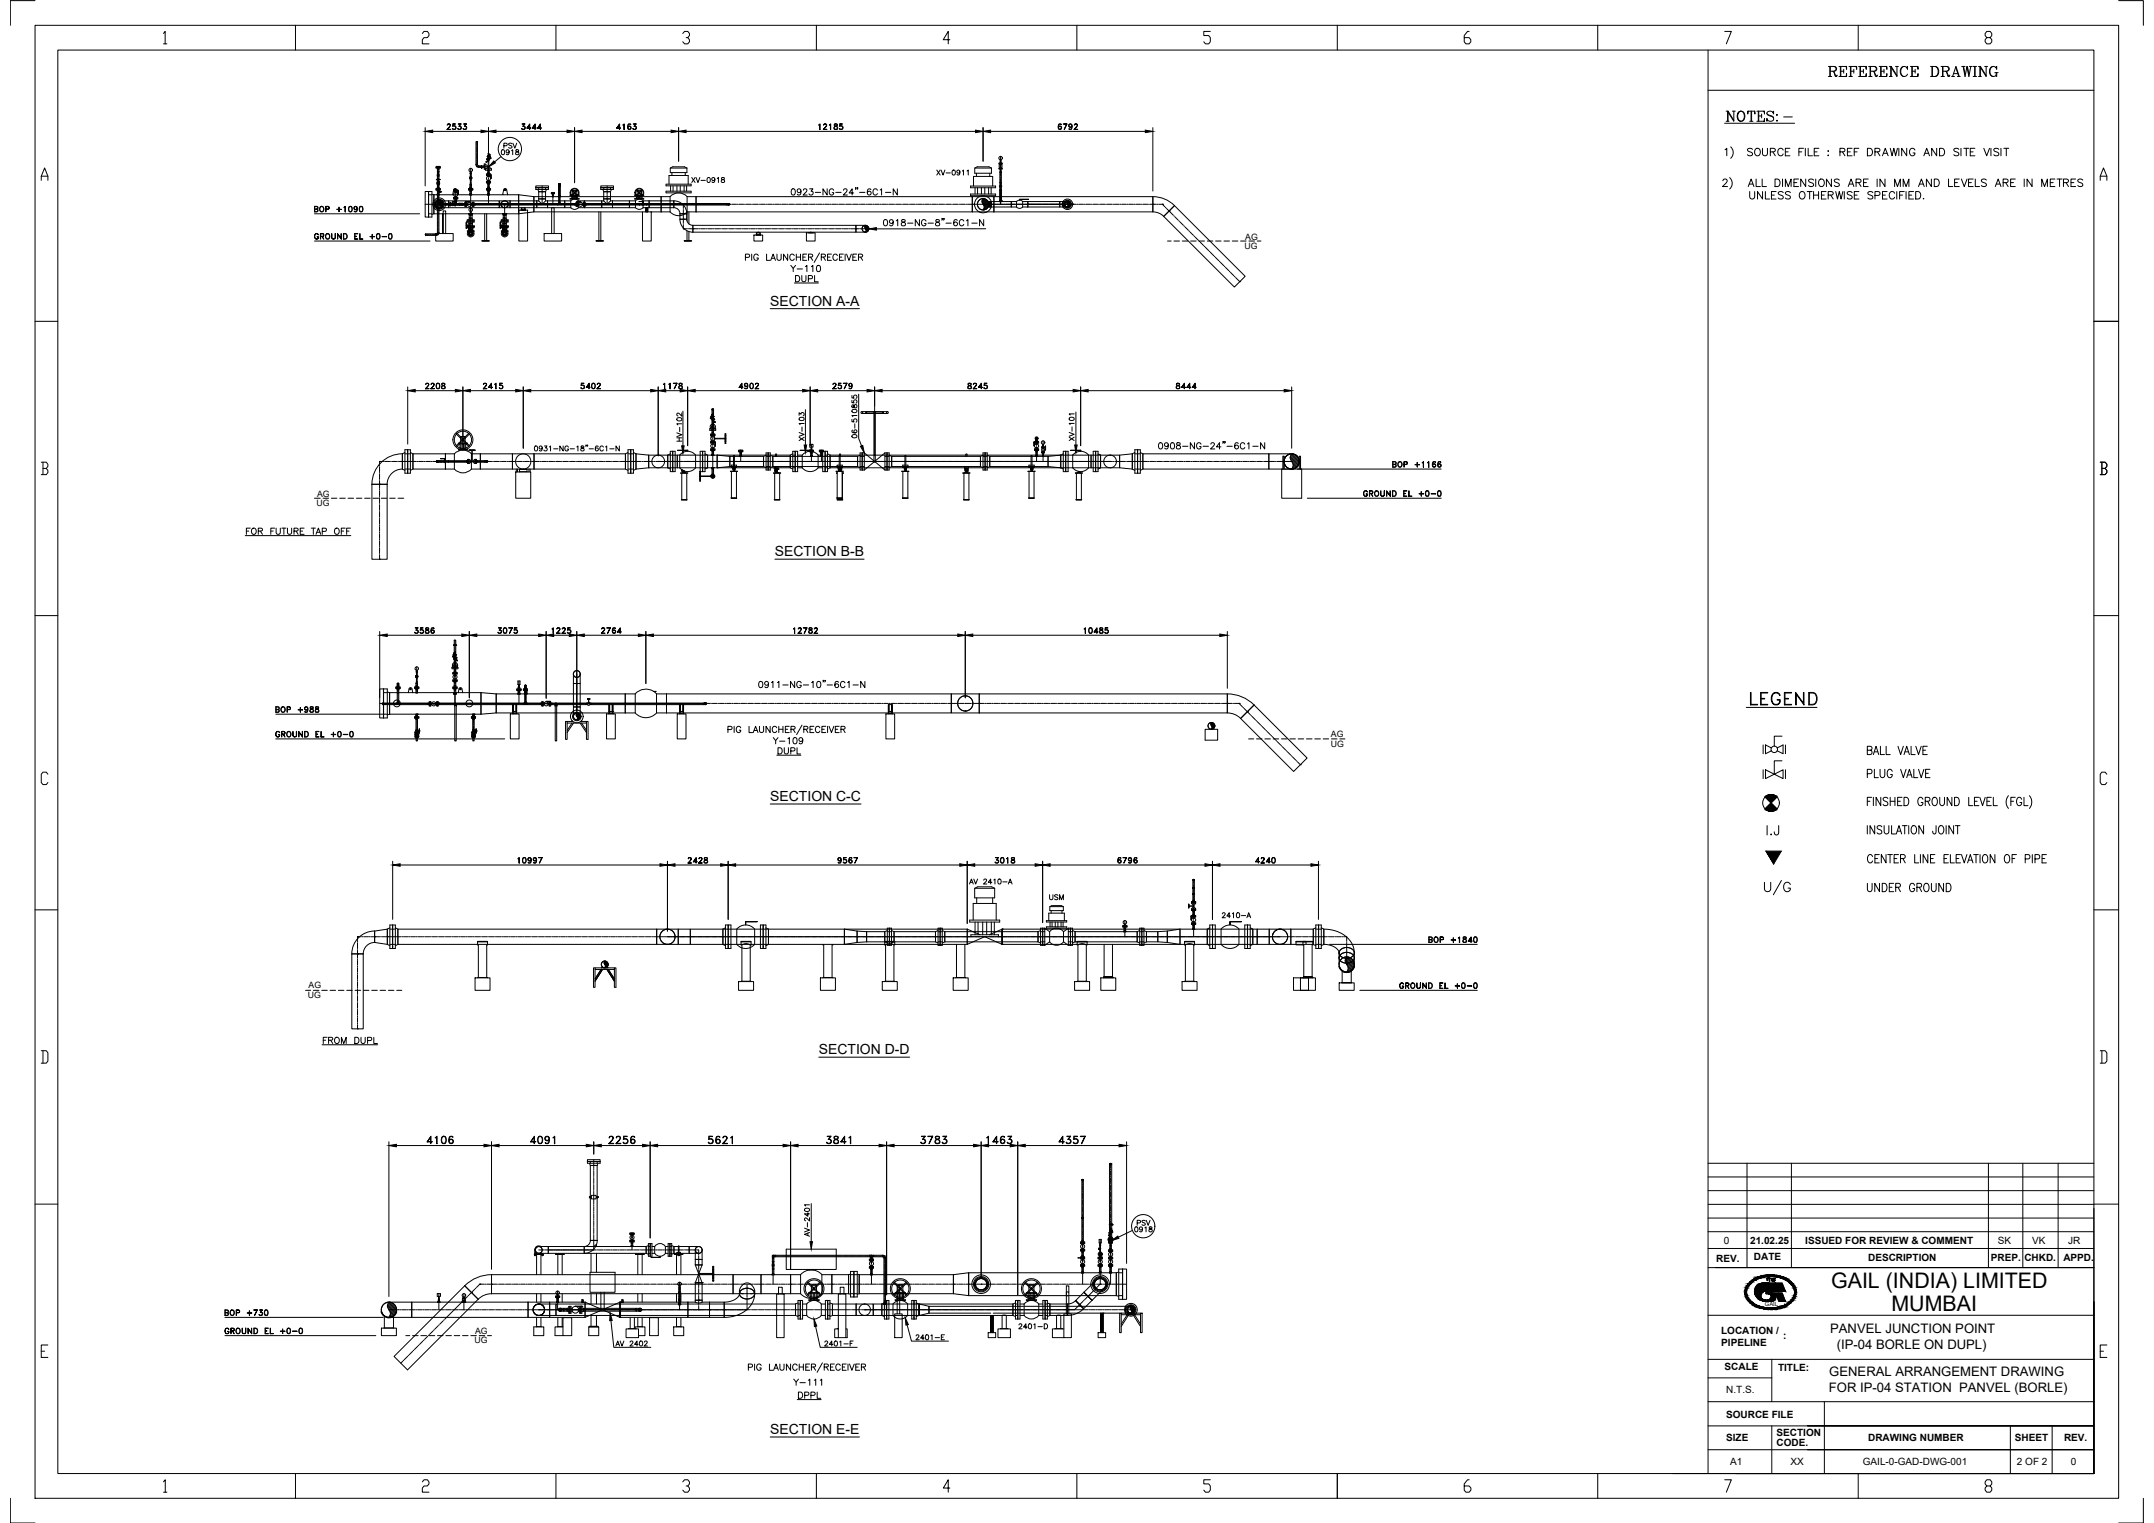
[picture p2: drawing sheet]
<svg xmlns="http://www.w3.org/2000/svg" width="594mm" height="420mm" viewBox="0 0 594 420" stroke-linecap="round" stroke-linejoin="round" font-family="sans-serif">
<defs><g id="words">
<text font-size="7.5" x="485.4" y="248">U/G</text>
<text font-size="6.2" x="503.1" y="22.2">REFERENCE DRAWING</text>
<g font-size="5.9">
<text x="505" y="355.3">GAIL (INDIA) LIMITED</text>
<text x="521.7" y="361.6">MUMBAI</text>
</g>
<text font-size="5.7" x="513.6" y="247.3">UNDER GROUND</text>
<g font-size="5.3">
<text x="218" y="79.4">DUPL</text>
<text x="213.1" y="209.5">DUPL</text>
<text x="87.5" y="289.6">FROM DUPL</text>
<text x="116.4" y="316.8">4106</text>
<text x="145" y="316.8">4091</text>
<text x="166.5" y="316.8">2256</text>
<text x="194" y="316.8">5621</text>
<text x="226.8" y="316.8">3841</text>
<text x="252.6" y="316.8">3783</text>
<text x="270.9" y="316.8">1463</text>
<text x="290.7" y="316.8">4357</text>
<text x="218.7" y="387.3">DPPL</text>
</g>
<g font-size="4.9">
<text x="122.1" y="37">2533</text>
<text x="142.5" y="37">3444</text>
<text x="169" y="37">4163</text>
<text x="224.7" y="37">12185</text>
<text x="290.7" y="37">6792</text>
<text x="217" y="76.2">Y-110</text>
<text x="116.1" y="108.7">2208</text>
<text x="131.9" y="108.7">2415</text>
<text x="159.1" y="108.7">5402</text>
<text x="181.7" y="108.7">1178</text>
<text x="202.5" y="108.7">4902</text>
<text x="228.2" y="108.7">2579</text>
<text x="265.6" y="108.7">8245</text>
<text x="323.1" y="108.7">8444</text>
<text x="113.2" y="176">3586</text>
<text x="136.2" y="176">3075</text>
<text x="151" y="176">1225</text>
<text x="164.7" y="176">2764</text>
<text x="217.7" y="176">12782</text>
<text x="297.7" y="176">10485</text>
<text x="74.8" y="197.9">BOP +988</text>
<text x="212" y="206.4">Y-109</text>
<text x="217.7" y="383.5">Y-111</text>
</g>
<g font-size="4.4">
<text x="137.6" y="42">PSV</text>
<text x="189.4" y="51.5">XV-0918</text>
<text x="85.4" y="59.6">BOP +1090</text>
<text x="189.1" y="122.8" transform="rotate(-90 189.1 122.8)">HV-102</text>
<text x="222.6" y="122.8" transform="rotate(-90 222.6 122.8)">XV-103</text>
<text x="141.5" y="239.2">10997</text>
<text x="188.4" y="239.2">2428</text>
<text x="229.7" y="239.2">9567</text>
<text x="273" y="239.2">3018</text>
<text x="306.9" y="239.2">6796</text>
<text x="345" y="239.2">4240</text>
<text x="288.2" y="249.4">USM</text>
<text x="335.8" y="254.4">2410-A</text>
<text x="384.9" y="273.8">GROUND EL +0-0</text>
<text x="312.6" y="339.4">PSV</text>
<text x="60.7" y="364.1">BOP +730</text>
<text x="251.5" y="370.8">2401-E</text>
<text x="279.8" y="367.9">2401-D</text>
<text x="226.1" y="372.5">2401-F</text>
</g>
<text font-size="4" x="237.1" y="122.1" transform="rotate(-90 237.1 122.1)">06-510855</text>
<g font-size="3.9">
<text x="212.4" y="84.3">SECTION A-A</text>
<text x="213.7" y="153.4">SECTION B-B</text>
<text x="212.4" y="221">SECTION C-C</text>
<text x="225.8" y="290.8">SECTION D-D</text>
<text x="212.4" y="395.6">SECTION E-E</text>
</g>
<g font-size="3.6">
<text x="504.8" y="367.7">PANVEL JUNCTION POINT</text>
<text x="506.6" y="372.2">(IP-04 BORLE ON DUPL)</text>
<text x="504.5" y="379.7">GENERAL ARRANGEMENT DRAWING</text>
<text x="504.4" y="384.1">FOR IP-04 STATION PANVEL (BORLE)</text>
</g>
<g font-size="2.8">
<text x="475.4" y="343.2">0</text>
<text x="482.7" y="343.2">21.02.25</text>
<text x="483.7" y="347.7">DATE</text>
<text x="497.9" y="343.3">ISSUED FOR REVIEW &amp; COMMENT</text>
<text x="515.2" y="348">DESCRIPTION</text>
<text x="549.1" y="348">PREP.</text>
<text x="551" y="343.2">SK</text>
<text x="558.3" y="347.9">CHKD.</text>
<text x="560.5" y="343.2">VK</text>
<text x="569.1" y="348">APPD.</text>
<text x="570.4" y="343.2">JR</text>
<text x="473.3" y="348.1">REV.</text>
<text x="474.7" y="368.1">LOCATION /</text>
<text x="474.7" y="371.4">PIPELINE</text>
<text x="491.8" y="369.4">:</text>
<text x="475.6" y="377.8">SCALE</text>
<text x="490.4" y="378.3">TITLE:</text>
<text x="476.1" y="384.4">N.T.S.</text>
<text x="476.1" y="391.1">SOURCE FILE</text>
<text x="476.1" y="397.6">SIZE</text>
<text x="490" y="398.9">CODE.</text>
<text x="490" y="396.3">SECTION</text>
<text x="515.2" y="397.6">DRAWING NUMBER</text>
<text x="555.7" y="397.6">SHEET</text>
<text x="569.3" y="397.6">REV.</text>
<text x="477.2" y="404.2">A1</text>
<text x="493.9" y="404.2">XX</text>
<text x="513.8" y="404.2">GAIL-0-GAD-DWG-001</text>
<text x="556.3" y="404.2">2 OF 2</text>
<text x="571.1" y="404.1">0</text>
</g>
<g font-size="2.4">
<text x="343.3" y="68.6">UG</text>
<text x="343.5" y="66.1">AG</text>
<text x="87.5" y="137">AG</text>
<text x="87.3" y="139.6">UG</text>
<text x="367.1" y="203.3">AG</text>
<text x="367.1" y="206">UG</text>
<text x="84.9" y="275.3">UG</text>
<text x="85.1" y="272.6">AG</text>
<text x="130.9" y="370.5">UG</text>
<text x="131" y="367.9">AG</text>
</g>
<text font-size="1.6" x="486.8" y="360.2">GAIL</text>
</g></defs>
<!-- layer: Right View-PIPING -->
<g fill="none" stroke="#000" stroke-width=".28">
<path d="M117.3 52.8h.9v7.1h-.9zM118.2 52.8h.9v7.1h-.9zM119.1 53.6l.6 .1M119.7 53.7v1.7M119.7 57.3v1.7M119.7 59l-.6 .1M119.7 59h2.5M119.7 53.7h.8M120.3 46.1v-.2h1.1v.2M120.3 46.1h1.1M120.3 46.2v.2h1.1v-.2M120.3 52h1.1v.5h-1.1z"/>
<path d="M120.3 52.2h1.1M120.5 55.7l.6-.3h2.7v1.9h-2.7a.94 .94 0 0 1-.8-.6 .94 .94 0 0 1 .2-1zM120.5 53.7h.7zM120.6 46.4v.3h.5v-.3M120.6 52v-.3h.5v.3M120.6 52.5v.3h.5v-.3M120.6 53.6h.5M120.6 49.4h.5v.7h-.5zM120.6 48.6h.5M120.6 47.4v-.7h.5v.7M120.6 59v5.2h.5M120.6 53.5v-.7h.5v.7"/>
<path d="M120.6 51v.7h.5v-.7M120.6 49.5h-.3l.3 .1M120.6 53.5h.5M120.6 47.4v.8h.5v-.8M120.6 48.6v.8h.5v-.8M120.6 53.5v.1M120.6 47.4h.5M120.6 51h.5M120.6 50.2l-.2 .3 .2 .5M120.6 48.2v.4M120.6 53.6l-.1 .1M120.7 50.5h.1"/>
<path d="M120.8 47.3l.1 1.1zM121.1 50.5h.1M121.1 53.6l3.8 .1M121.1 49.5h.3l-.3 .1M121.1 53.5v.1M121.1 59v5.2M121.1 48.2v.4M121.1 50.2l.2 .3-.2 .5M121.8 55.4a1.18 1.18 0 0 0-1.5 .2 1.18 1.18 0 0 0 0 1.5 1.18 1.18 0 0 0 1.5 .2M122.6 55.4a1.75 1.75 0 0 0-2.6-.4 1.75 1.75 0 0 0 0 2.7 1.75 1.75 0 0 0 2.6-.4M122.9 59l6.5 .1M123.8 55.4h13.9v1.9h-13.9z"/>
<path d="M125.1 52.4v.1M125.4 52.4h.3M126 52.4h.2v.5h-.2M126 52.6h.2M126.1 53.3l.1 .4h3.3M126.3 53.6h.1M126.3 52.5l.1 1.2zM129.2 52.2h1.2M129.2 52h1.2v.5h-1.2zM129.3 59h1zM129.4 59.1h.8M129.4 59.3h.8"/>
<path d="M129.4 59.3v.9h.8v-.9M129.4 59.1v.2M129.5 53.7h.6zM129.5 52.5l.1 .3h.4l.1-.3M129.6 53.6h.4M129.6 53.5v-.7h.4v.7M129.6 51.7v-.7h.4v.7M129.6 53.5h.4M129.6 53.5v.1M129.6 51.7h.4M129.6 51.7l-.1 .3M129.6 53.6l-.1 .1"/>
<path d="M129.7 50.5h.2l.1 .5h-.4zM130 53.5v.1M130 51.7l.1 .3M130 53.6l4.4 .1M130.2 59.1v.2M130.3 59l8.5 .1M130.3 59l-.1 .1M131.3 45.4a.74 .74 0 0 0 .7 .8M131.3 45.4v-6.3h.4v6.3M131.3 45.4h.4M131.7 45.4l.3 .3M132 46.2h.7"/>
<path d="M132 45.8v.4M132.8 45.8h-.8v.4M132.8 45.8h.8M132.9 46.2h.7M134.2 48.2h1.1M134.2 52.2h1.1M134.2 52h1.1v.5h-1.1zM134.2 48h1.1v.4h-1.1zM134.2 50h1.1v.5h-1.1zM134.2 50.2h1.1M134.4 53.7h.6zM134.4 52.5l.1 .3h.4l.1-.3"/>
<path d="M134.4 48l.1-.4h.4l.1 .4M134.4 50.5l.1 .3h.4l.1-.3M134.5 48.7l-.3 .5 .3 .5M134.5 53.6l-.1 .1M134.5 53.6h.4M134.5 53.5v-.7h.4v.7M134.5 51.7v-.9h.4v.9M134.5 47v.6h.4v-.6M134.5 53.5h.4M134.5 51.7h.4M134.5 48.4v.3M134.5 50v-.2h.4v.2"/>
<path d="M134.5 53.5v.1M134.5 51.7l-.1 .3M134.5 48.7h.4M134.9 48.4v.3M134.9 53.5v.1M134.9 51.7l.1 .3M134.9 53.6l3.7 .1M134.9 48.7l.4 .5-.4 .5M135.4 49.2h.1M135.4 48.1v1.1zM138.7 59h1zM138.8 59.1h.8"/>
<path d="M138.8 59.3h.8M138.8 59.3v.9h.8v-.9M138.8 59.1v.2M139.6 59.1v.2M139.7 59h3.3M139.7 59l-.1 .1M140 53.7h3M140.7 55.4h-3v1.9h3M140.7 55.4v1.9M140.7 57.3h3.1M140.7 55.4h7.9M143 53.7v1.7"/>
<path d="M143 57.3v1.7M143 53.7l4.2 .6M143.1 59h-.1M144.8 57.3h3.2v-1.9v1.9h3M147.2 54.3v1.1M147.2 54.3h1.4M147.8 51.8v-.5h3.5v.5M147.8 51.8h3.5M147.8 51.8v.5h3.5v-.5M148.3 52.3l.3 .6h1.9l.2-.6M148.6 55.4l.9 1 1-1M148.6 54.9v-2h1.9v2"/>
<path d="M148.6 54.9h1.9M148.6 54.9v.5M150.5 54.3h1.8M150.5 55.4h.5M150.5 54.9v.5M151 55.4v1.9M151 55.4h4.8v1.9h-4.8M152.1 58.5h-4.9v-1.2v1.2l-1.7 .2M152.3 54.3h.4zM152.4 54.1h.2M152.4 54.2h.2M152.4 54.2v-.2h.2v.2"/>
<path d="M152.4 54.2l-.1 .1M152.6 54.2l1.4 .1M152.8 58.5h24.4M154 54.3h.6zM154.1 54.2h.4M154.1 51.4h.1M154.1 51.4h.4v2.6h-.4zM154.1 50.8v3.4M154.1 54.1l-.1 .2M154.1 50.8l.2-.2 .2 .2M154.3 50.6h.1M154.3 50.6l-.2 .2"/>
<path d="M154.3 50.6l.2 .2M154.5 50.8v.6h-.4M154.5 54v.2M154.5 54.1l3.2 .2M157.2 54.8h2.5v.1h-2.5zM157.4 53.8l-.2 .1h.3M157.4 55.4h-1.6v1.9h1.6M157.4 55.4v1.9M157.6 53.8h.2M157.7 52.5l.7 .7M157.7 52.5a1.06 1.06 0 0 0 0 1.4M157.7 54.1v.7"/>
<path d="M157.8 52.4l-.1 .1M157.8 52.4l.7 .7M157.8 53.9h1.3M157.9 52.7h.1M157.9 52.7v1M157.9 53.9v.2M157.9 54.3v.5M158 53.8h1M158 52.6h.9M158.1 52.7h.7M158.3 53.9v.3M158.3 54.4v.4"/>
<path d="M158.4 53.2l-.6 .8M158.5 53.1l-.1 .1M158.5 53.3l.7 .7M158.5 53.3l-.7 .7M158.5 53.2l.7 .8M158.5 53.2v.1M158.6 53.9v.3M158.6 54.4v.4M159 53.9v.2M159 54.3v.5M159 52.7h.1M159.1 52.7v1"/>
<path d="M159.1 53.8h.3M159.2 52.4l.1 .1M159.2 52.4l-.7 .7M159.2 52.4a1.06 1.06 0 0 0-1.4 0M159.2 54a1.06 1.06 0 0 1-1.4 0M159.2 54.3h7.3M159.2 54.1v.7M159.3 52.5l-.8 .7M159.3 52.5a1.06 1.06 0 0 1 0 1.4M159.5 55.4a1.41 1.41 0 0 0-2.1 0M159.5 57.3a1.41 1.41 0 0 1-2.1 0M159.5 53.8l.2 .1h-.3"/>
<path d="M161.2 55.4h4.8v1.9h-4.8M161.2 55.4h-1.7v1.9h1.7M161.2 55.4v1.9M165.7 51.8v-.5h3.5v.5M165.7 51.8h3.5M165.7 51.8v.5h3.5v-.5M166.3 52.3l.2 .6h1.9l.2-.6M166.5 55.4l.9 1 1-1M166.5 55.4h-.5v1.9h2.9M166.5 54.9v-2h1.9v2M166.5 54.9h1.9M166.5 54.9v.5"/>
<path d="M168.4 54.3h7.1M168.4 55.4h.5M168.4 54.9v.5M168.9 55.4v1.9M168.9 55.4h4.7v1.9h-4.7M175.1 54.8h2.4v.1h-2.4zM175.2 53.8l-.1 .1h.2M175.3 55.4h-1.7v1.9h1.7M175.3 55.4v1.9M175.4 53.8h.2M175.5 52.5l.7 .7M175.5 54.1v.7"/>
<path d="M175.5 52.5a1.06 1.06 0 0 0 0 1.4M175.6 52.4l-.1 .1M175.6 52.4l.7 .7M175.7 53.9h1.3M175.7 52.7h.1M175.7 52.7v1M175.8 53.9v.2M175.8 54.3v.5M175.8 53.8h1M175.9 52.6h.9M175.9 52.7h.8M176.1 53.9v.3"/>
<path d="M176.1 54.4v.4M176.2 53.2l-.6 .8M176.3 53.1l-.1 .1M176.3 53.3l-.7 .7M176.4 53.2l.7 .8-.8-.7M176.4 53.2l-.1 .1M176.5 53.9v.3M176.5 54.4v.4M176.9 53.9v.2M176.9 54.3v.5M176.9 52.7h.1M176.9 52.7v1"/>
<path d="M177 53.8h.2M177 52.4a1.06 1.06 0 0 0-1.4 0M177 54a1.06 1.06 0 0 1-1.4 0M177.1 54.3h7.7M177.1 54.1v.7M177.1 52.5l-.8 .6M177.1 52.5l-.7 .7M177.1 52.5a1.06 1.06 0 0 1 0 1.4M177.4 55.4a1.41 1.41 0 0 0-2.1 0M177.4 57.3a1.41 1.41 0 0 1-2.1 0M177.4 53.8l.1 .1h-.2M179 55.4h6.8v1.9h-6.8"/>
<path d="M179 55.4h-1.6v1.9h1.6M179 55.4v1.9M179.6 58.5h5.2M182.3 54.3v1.1M182.3 57.3v1.2M183.7 52.7h6.9v.5h-6.9zM184.8 54.3v1.1M184.8 57.3v1.2M184.8 58.4l1.2 .9 1.5 .2M184.9 46.4l.6-.4h3.3l.7 .4v1.2h-4.6zM184.9 46.4h4.6M184.9 51.3v1.4"/>
<path d="M185.3 47.6v.8M185.6 51.3v1.4M186.7 51.3v1.4M187.5 59v1.5h1.9v-1.5M187.5 59h1.9M187.5 59a1.67 1.67 0 0 0-1.7-1.7v-1.9a3.6 3.6 0 0 1 3.6 3.6M187.6 51.3v1.4M189.5 58.5h2.5M189.5 54.3h2.5M189.5 54.3v4.2M189.5 54.3a3.1 3.1 0 0 0-4.7 0M189.5 58.4l-.1 .2"/>
<path d="M189.8 48.4h-5.3v2.4M190.6 50.8h-6.9v.5h6.9M192 54.3h76.2v4.2h-76.2M192 54.3v4.2M267.7 51.3h6.9v.5h-6.9zM267.7 53.5h6.9v.5h-6.9zM268.5 51.3v-2.6h5.3v2.6M268.8 46.4h4.6M268.8 46.4l.7-.4h3.2l.7 .4v1.4h-4.6zM268.9 51.8v1.7M269.3 47.8v.9M269.6 51.8v1.7"/>
<path d="M270.1 54.3h-1.9v4.2h1.9M270.7 51.8v1.7M271.6 51.8v1.7M272.2 58.5h1.9M272.2 54.3h3.6M272.5 55.6h3.2M272.5 57.1h.7M272.7 51.8v1.7M272.8 55.6l.1 1.5zM273 47.8v.9M273.2 55.6v1.5M273.4 51.8v1.7"/>
<path d="M273.4 55.6a2.37 2.37 0 0 0-3.7-1.2 2.37 2.37 0 0 0 0 3.9 2.37 2.37 0 0 0 3.7-1.2M274.1 54.3v1.3M274.1 57.1v1.4M275.7 55.6h.6zM275.8 51.2v.4M275.8 55.5l-.1 .1M275.8 52.4h.4M275.8 50.4h.4M275.8 50.4v-2.9h.4v2.9M275.8 55.5h.4M275.8 52.4v2.9h.4v-2.9M275.8 55.3h.1"/>
<path d="M275.8 51.6h.4M275.8 51.2h.4M275.8 50.4v.8M275.8 51.6v.8M275.8 55.3v.2M275.8 55.3h.4M275.9 46.9h.2l.1 .6h-.4zM276 55.5l.3 .1M276.2 54.3h41.8v4.2h-43.9M276.2 55.5h.1M276.2 50.4v.8M276.2 51.6v3.9"/>
<path d="M276.2 55.5l.1 .1M276.2 51.2v.4M276.3 55.6h2.6v1.5h-5.7M280.4 55.6h-1.5v1.5h1.5M280.4 55.6v1.5M281.2 55h2.5zM281.2 55v.2v-.2M282 55.6h1.5M282 57.1h1.5M282 55.6v1.5M282.1 55.6l-.9-.4-.8 .4M282.1 57.1l-.9 .4-.8-.4"/>
<path d="M283.5 55.6h9.7v1.5h-9.7M283.5 55.6v1.5M293.2 55.6a1.44 1.44 0 0 1 2.1-.3 1.44 1.44 0 0 1 0 2.1 1.44 1.44 0 0 1-2.1-.3M293.8 55.6a.94 .94 0 0 1 1.3 .1 .94 .94 0 0 1 0 1.3 .94 .94 0 0 1-1.3 .1M294.4 55.6h-1.2v1.5h1.2M296 56.3h-.2l.2 .1M323.9 56.7l19.5 19.5-3 3-19.4-19.5M323.9 56.7l-2.9 3M323.9 56.7a8.4 8.4 0 0 0-5.9-2.4v4.2l1.6 .3 1.4 .9M117.4 64.5h2.8M117.4 64.9h2.8M121.1 64.2h-.5v.2"/>
<path d="M121.1 64.2l-.1 .2M128.6 61.2l.1 1.9zM128.7 62.2h.6M128.7 62.1h.6M128.9 60.9h1.9zM128.9 60.6h1.9v.7h-1.9zM129.2 62.8v.9M129.3 60.6l.1-.4h.8l.1 .4M129.3 61.3l.1 2.1h.8l.1-2.1M129.3 62.1v.1M129.3 62.3l-.5 .1 .5 .1M129.3 61.7h1"/>
<path d="M129.3 61.7v.4M129.3 62.2v.5M129.4 61.7h-.1M129.4 62.7l-.5 .1h.5l.1 1.8 .5 .1 .2-.3M129.4 63.4h.8v1M129.4 63.7h-.5l.5 .1M129.4 63.6h.1M130.2 62.7h.5l-.5 .1M130.2 63.7h.5l-.5 .1M130.2 64a.59 .59 0 0 1 0 .8 .59 .59 0 0 1-.8 0 .59 .59 0 0 1 0-.8M130.2 63.6h.1M130.2 61.7h.1"/>
<path d="M130.2 62.8v.9M130.3 62.3l.6 .1-.6 .1M130.3 61.7v1M130.4 62.8v.9M130.4 63.7h.1M130.5 63.8a.94 .94 0 0 1 0 1.3 .94 .94 0 0 1-1.3 0 .94 .94 0 0 1-.1-1.3M138 61.2v1.9zM138.1 62.2h.6M138.1 62.1h.6M138.3 60.9h1.8zM138.3 60.6h1.8v.7h-1.8zM138.6 62.8v.9"/>
<path d="M138.7 60.6l.1-.4h.8l.1 .4M138.7 61.3l.1 2.1h.8l.1-2.1M138.7 62.1v.1M138.7 62.3l-.5 .1 .5 .1M138.7 61.7h.9M138.7 61.7v.4M138.7 62.2v.5M138.8 61.7h-.1M138.8 62.7l-.5 .1h.5v1.8l.6 .1 .2-.3v-1h-.8M138.8 63.7h-.5l.5 .1M138.8 63.6h.1M139.6 64a.59 .59 0 0 1 0 .8 .59 .59 0 0 1-.8 0 .59 .59 0 0 1 0-.8"/>
<path d="M139.6 63.6h.1M139.6 62.7h.5l-.5 .1M139.6 63.7h.5l-.5 .1M139.6 61.7h.1M139.6 62.8v.9M139.6 62.3l.6 .1-.6 .1M139.6 61.7v1M139.8 62.8v.9M139.8 63.7h.1M139.9 63.8a.94 .94 0 0 1-.1 1.3 .94 .94 0 0 1-1.3 0 .94 .94 0 0 1 0-1.3M191.1 62.2h45v1.9h-45zM191.1 62.2a1.69 1.69 0 0 1-1.7-1.7h-1.9a3.6 3.6 0 0 0 3.6 3.6"/>
<path d="M238.7 62.2h-2.6v1.9h2.6M125.7 178v-1.4h-.4v3.5M125.7 178v2.5M105.6 194h.6v.4h-.6M105.8 190.1h-1.1v8h1.1M105.8 190.1v3.9M105.8 194.4v3.7M105.8 190.1h1v3.9M106.8 194.4v3.7h-1M106.8 190.9l.7 .2M107.5 191.1v2.9M107.5 194.4v2.6"/>
<path d="M107.5 197l-.7 .2M107.5 197h7.2v.4M107.5 191.1h2.1M109.2 189.7h.4M109.3 194v.4M109.3 194h-3.1v.4h3.1M109.3 194.4h.9M109.3 194h.3M109.5 190l.1 .3M109.6 188.7v.5h.4v-.5M109.6 189.2v4.5h.4v-4.5M109.6 194l.2 .2 .2-.2"/>
<path d="M109.6 189.2h.4M109.6 189.5h-.4v.5h.4M109.6 189.2l-.1 .3M109.6 194v-.3h.4v.3M109.6 188.7l.2-.2 .2 .2M110 191.1h2.6M110 189.7h.3M110 189.5h.3v.5h-.3M110 189.2l.1 .3M110 194h.2M110.1 190l-.1 .3M110.2 194v.4"/>
<path d="M110.2 194h7.8v.4h-7.8M114.4 197.9h1.1M114.4 197.7h1.1v.5h-1.1zM114.4 189.5h1.1v.5h-1.1zM114.4 189.7h1.1M114.6 198.2l.1 .3M114.6 189.5l.1-.3h.4l.1 .3M114.6 190l.1 .3M114.7 190.3h.4v.8h10.2v-.8M114.7 188.5h.4M114.7 188.5l.2-.5h.1l.1 .5M114.7 188.5v.7h.4v-.7"/>
<path d="M114.7 190.3v.8h-.9M114.7 198.5h.4M114.7 197.4h.4M114.7 197.4l-.1 .3M114.7 198.5v2.9M115.1 197.4l.1 .3M115.1 198.5v2.9M115.2 198.2l-.1 .3M115.2 190l-.1 .3h-.4M118.4 193.6h.4v1.1h-.4zM118.4 193.9l-.4 .1v.4l.4 .1M118.6 193.6v1.1"/>
<path d="M118.8 194.4h.3M118.8 194h.3M119.1 194v.4M119.6 194.2h1.2zM120.2 194.4h.2M120.2 194h.2M120.2 194v.4M120.2 194l-.6-.4-.5 .4M120.2 194.4l-.6 .3-.5-.3M120.4 193.6h.5v1.1h-.5zM120.6 193.6v1.1M120.9 193.9l.3 .1"/>
<path d="M121.2 194.4h4.3M121.2 194h23.5M121.2 194v.4M121.2 194.4l-.3 .1M124.9 189.7h1.2M124.9 189.5h1.2v.5h-1.2zM124.9 185.5h1.2v.5h-1.2zM124.9 187.5h1.2v.5h-1.2zM124.9 185.7h1.2M124.9 187.8h1.2M125.2 190l.1 .3M125.2 188l.1 .3h.4l.1-.3"/>
<path d="M125.2 185.5l.1-.3h.4l.1 .3M125.3 190.3h.4v.8h.7M125.3 189.2v-.9h.4v.9M125.3 187.3h.4M125.3 184.5v.7h.4v-.7M125.3 180.4v.3M125.3 181v.3M125.3 181.6v1.2M125.3 186v.2M125.3 187.3v.2M125.3 189.2h.4M125.3 189.2l-.1 .3"/>
<path d="M125.3 186.2h.4M125.3 186.2l-.4 .5 .4 .6M125.4 197h-10.3v.4M125.5 185.6v1.2zM125.7 189.2l.1 .3M125.7 180.8v.3M125.7 181.4v.3M125.7 182v.8M125.7 186v.2M125.7 187.3v.2M125.7 186.2l.4 .5-.4 .6M125.7 194.4h18.8v-.4v.4h.9"/>
<path d="M125.8 190l-.1 .3h-.4M125.8 197h4.6v.4M127.6 191.1h5.1M130 197.7h1.2v.5h-1.2zM130 197.9h1.2M130.3 198.2l.1 .3M130.4 198.5v2.9M130.4 198.5h.4M130.4 197.4h.4M130.4 197.4l-.1 .3M130.8 197.4l.1 .3M130.8 198.5v2.9"/>
<path d="M130.9 198.2l-.1 .3M132.7 191.1v2.9M132.7 194.4v2.6M132.7 197h-1.9v.4M132.7 191.1l4.2 .3M136.9 191.4v2.6M136.9 191.4h5.9M141.4 196.7h-4.5v-2.3v2.3l-4.2 .3M141.5 196.7h.9M142.5 196.7h10.6M142.6 190h1.1v.5h-1.1zM142.6 190.3h1.1"/>
<path d="M142.8 191.4h.6zM142.8 190l.1-.3h.4l.1 .3M142.8 190.5l.1 .3h.4l.1-.3M142.9 191.3h.4M142.9 191.2v-.4h.4v.4M142.9 191.2h.4M142.9 191.2v.1M142.9 191.3l-.1 .1M143.3 191.3l1.3 .1M143.3 191.2v.1M144.4 190.3h.3M144.6 191.4h.1"/>
<path d="M144.6 190.5l.1 .3M144.7 191.3l-.1 .1M144.7 194l.2 .2 .2-.2M144.7 191.4h-.1M144.7 193.7v-4h.4v4M144.7 189.2l.2-.2 .2 .2M144.7 190h-.3v.5h.3M144.7 193.7h.4M144.7 189.2v.5M144.7 193.7v.3M144.7 189.7l-.1 .3M144.7 189.7h.4"/>
<path d="M145.1 191.3l.1 .1M145.1 191.4h.1M145.1 191.3h.1M145.1 191.2h.1M145.1 190.8h.1M145.1 190h.4v.5h-.4M145.1 190.3h.4M145.1 194h.3M145.1 189.2v.5M145.1 190.8v.5M145.1 193.7v.3M145.1 189.7l.1 .3"/>
<path d="M145.2 190.5l-.1 .3M145.2 191.4h-.1M145.2 191.4h.1M145.2 191.4h12.9M145.4 194v.4M145.4 194h3.7v.4h-3.7M149.4 193.6h.4v1.1h-.4zM149.4 193.9l-.3 .1v.4l.3 .1M149.6 193.6v1.1M149.8 194.4h.3M149.8 194h.3M150.1 194v.4"/>
<path d="M150.6 193.5h.1M150.6 193.5h1.2zM151.2 194.4h.2M151.2 194h.2M151.2 194v.4M151.2 194l-.6-.4-.5 .4M151.2 194.4l-.6 .3-.5-.3M151.4 193.6h.5v1.1h-.5zM151.6 193.6v1.1M151.7 193.6v1.1M151.9 193.9l.3 .1M152.2 194.4h1"/>
<path d="M152.2 194h9.5M152.2 194v.4M152.2 194.4l-.3 .1M153.5 196.7h4.1M158.1 185.9a.94 .94 0 0 1 1-.9 .94 .94 0 0 1 .9 .9M158.1 185.9v2.7h1.9v-2.7M158.1 194.4v.6h1.9h-1.9v1.2M158.1 194v-5.4h1.9v5.4M160 185.9a.94 .94 0 0 0-.9-.9 .94 .94 0 0 0-1 .9M160 191.4h15.2M160 194.4v1.8M160.5 196.7h7.5"/>
<path d="M161.7 194v.4h-8.3M161.7 194v.4l.3-.1M161.7 194h.3M162 194v.3M162 194.3l.4 .3 .3-.3M162 192.8h.7zM162.3 193.8l-.3 .2M162.3 192.8v1M162.3 193.8h.1M162.4 193.8h.1M162.4 192.8v1M162.4 193.8l.3 .2"/>
<path d="M162.8 194v.3M162.8 194.3l.2 .1M163 194h31v.4h-31M163 194v.4M163 194h-.2M168.1 196.7h.8M169 196.7h6.2M172.4 191.4v2.6M172.4 194.4v2.3M175.2 191.4v2.6M175.2 194.4v2.3M180.2 190.7l.1 .1"/>
<path d="M180.2 190.7h.7l-.6 .1M180.2 190.7a3.9 3.9 0 0 0-5 .7M180.3 190.8l.8 .6M181.1 191.4h81.3v5.3h-16.3M181.1 196.7h6.4M181.1 191.4v2.6M181.1 194.4v2.3M181.1 196.7a3.9 3.9 0 0 1-5.9 0M183.8 191.4v2.6M183.8 194.4v2.3M187.5 196.7h.9M188.5 196.7h56.5"/>
<path d="M194.3 194l.5-.1v.3M194.4 194h.3l-.2 .4M194.5 194h-.5v.4h.5M245.1 196.7h.9M270.1 191.4h-7.7v5.3h7.7M270.1 191.4h68.4v5.3h-68.4M270.1 191.4v5.3M342.2 198.2l3.7-3.7 14.6 14.6-3.7 3.7zM345.9 194.5a10.4 10.4 0 0 0-7.4-3.1v5.3l1.7 .3 2 1.2M114.4 202h1.1zM114.4 202.5l1.1 .1zM114.6 202v.5"/>
<path d="M114.7 201.4h.5M114.7 202v.5M114.7 202.6h.1M114.8 201.4h.3M114.8 201.4l-.1 .6M114.9 202v.5M115 202.6h.1M115 202v.5M115.1 201.4h.1M115.1 202v.5M115.1 202.6h.1M115.2 202v.5"/>
<path d="M115.2 201.7h.1M115.2 201.7h.4M115.2 201.4v.6M115.3 202v.5M115.6 201.6l-.4 .1M115.6 201.1l.1 1.1zM130 202h1.2zM130 202.5l1.2 .1zM130.2 202v.5M130.3 201.4h.6M130.3 202v.5M130.4 202v.5"/>
<path d="M130.4 202.6h.1M130.4 201.4h.5M130.4 201.4l-.1 .6M130.5 202v.5M130.6 202.6h.1M130.7 202v.5M130.8 202v.5M130.8 202.6h.1M130.9 201.7h.1M130.9 201.7h.4M130.9 201.4v.6M130.9 202v.5"/>
<path d="M131.3 201.6l-.4 .1M131.3 201.1v1.1zM106.8 256.3l-3.5 .6v3.1l3.5 .5M106.8 256.3v4.2M107.5 255.2h1.5v6.5h-1.5zM107.5 256l-.7 .3M108.3 255.2v6.5M109 256l.7 .3M109.7 256.3h71.4v4.2h-46.6M109.7 256.3v4.2M181.1 256.3h9.3v4.2h-9.3zM184.1 256.3a2.1 2.1 0 0 0-2.1 2.1 2.1 2.1 0 0 0 2.1 2.1"/>
<path d="M200.1 256.3v-1.1h1.5v1.1M200.1 256l-.7 .3M200.8 255.2v1.1M205.6 254.2l3.2 .1zM205.6 254.3v.9l.1-.9M208.1 256.3a3.2 3.2 0 0 0-4.9 0M209.7 256.3v-1.1h1.5v1.1M210.5 255.2v1.1M211.2 256l.7 .3M244.7 256.3v-.2h1.2v.2M245.3 256.1v.2M258.7 256.3v-.2h1.2v.2"/>
<path d="M259.3 256.1v.2M266.8 256.3h-76.4v4.2h14M266.8 256.3v4.2M266.8 256.3l2.1 1M267.4 253.8h8.3v.6h-8.3zM267.8 257.9h7.6v.5h-7.6zM268.4 259.8h6.4M268.4 257h.5M268.4 253.8v-4.6h6.4v4.6M268.8 245.1l.9-.5h3.8l.8 .5v2.6h-5.5zM268.8 245.1h5.5M268.9 254.4v3.5"/>
<path d="M269.4 247.7v1.5M269.7 257h1.3M269.7 254.4v3.5M269.7 257.6l.6 .3M271 254.4v3.5M272.1 257h1.3M272.1 254.4v3.5M273.4 254.4v3.5M273.4 257.6l-.6 .3M273.8 247.7v1.5M274.2 257h.6M274.2 254.4v3.5"/>
<path d="M276.4 256.3h.1M276.4 256.3v4.2M276.4 256.3l-2.2 1M287.6 256.1v.2M288.2 256.1h-1.2v.2M288.2 256.1v.2M288.2 256.1l.3 .2M288.6 255.7h5.6v.4h-5.6zM288.6 254h5.6v.4h-5.6zM289.3 254v-2.1h4.2v2.1M289.6 254.4v1.3M289.9 251.2v.7"/>
<path d="M290.1 249.8l-.6 .3v1.1h3.8v-1.1M290.2 254.4v1.3M291 254.4v1.3M291.8 254.4v1.3M292.5 256.3l-.9-.2-1.3 .2M292.6 254.4v1.3M292.9 251.2v.7M293.2 254.4v1.3M294.7 256.1h1.1v.2M294.7 256.1v.2M294.7 256.1l-.4 .2M295.2 256.1v.2"/>
<path d="M309.7 255.5v-.2h1.1v.2M309.7 255.5h1.1M309.7 255.5v.2h1.1v-.2M310 255.7v.4M310 256.1h.5v.2M310 256.1v.2M310.5 255.7v.4h-.5M314.3 256.3v-.2h1.2v.2M314.9 256.1v.2M327.8 249.5v.9M327.9 249.9h1.3M327.9 249.5v.9"/>
<path d="M328.5 252.7v1.1zM328.5 253.8h.1M328.6 250.7v.5h1.2v-.5M328.6 254.8h1.2M328.6 254.6h1.2v.4h-1.2zM328.6 249.2v-.5h1.2v.5M328.6 252.6h1.2v.4h-1.2zM328.6 252.8h1.2M328.6 249.2h1.2M328.6 249h1.2M328.6 251h1.2M328.6 250.7h1.2"/>
<path d="M328.6 249.2l1.2 1.5M328.6 248.9h1.2M328.9 255l.1 .4h.4l.1-.4M328.9 251.2l.1 .3h.4l.1-.3M329 256.1v.1h.4v-.1M329 256.1v-.7h.4v.7M329 252.2v-.7h.4v.7M329 256.1h.4M329 254.6v-.3h.4v.3M329 253v.3h.4v-.3M329 252.2h.4M329 252.2l-.1 .4"/>
<path d="M329 248.4h.4M329 248.4l-.1 .3M329 253.3l-.4 .5 .4 .5M329 256.2l-.1 .1h.6l-.1-.1M329 242.6h.4M329 242.6v.1M329.2 249.9h.1M329.2 250h.1M329.4 242.6v.1M329.4 242.6h-.4M329.4 242.7v.2h-.4h.4v2M329.4 242.7h-.4v5.7"/>
<path d="M329.4 245v3.4M329.4 252.2l.1 .4M329.4 248.4l.1 .3M329.4 253.3l.4 .5-.4 .5M329.8 249.2l-1.2 1.5M333.7 256.3v-1.1h.7v1.1M333.7 256l-.7 .3M335.2 255.2v1.1M341.7 256.3a3.2 3.2 0 0 0-4.9 0M343.3 255.2v1.1M344.1 255.2v1.1M344.8 255.2v1.1"/>
<path d="M344.8 256l.7 .3M353 256.3a2.1 2.1 0 0 1 2.1 2.1 2.1 2.1 0 0 1-2.1 2.1M356 256.3v4.2M362.2 256.3l-.1 4.2M362.2 256.3h-15.5v4.2h10.7M362.2 256.3v4.2l.7 .4M362.9 255.2h1.5v6.5h-1.5zM362.9 256l-.7 .3M363.7 255.2v6.5M364.4 256l.7 .3M365.1 256.3v4.2M365.1 256.3a7.9 7.9 0 0 1 8.4 5.9v.7"/>
<path d="M97 263.2h3.2v20.6h-3.2zM100.2 263.1a3.1 3.1 0 0 1 3.1-3.1v-3.2a6.3 6.3 0 0 0-6.3 6.3M106.8 260.5l.7 .4M109.7 260.5l-.7 .4M109.7 260.5h22M199.4 260.5l.7 .4M200.1 260.5v1.2h1.5v-1.2M200.8 260.5v1.2M203.2 260.5l1.4 1M207.1 260.5h36.9M208.1 260.5l-1.2 .9M209.7 260.5v1.2h1.5v-1.2"/>
<path d="M210.5 260.5v1.2M211.9 260.5l-.7 .4M246.8 260.5h20M258.7 260.5v.3h1.2v-.3M259.3 260.5v.3M266.8 260.5l4.8-2.1 4.8 2.1M276.4 260.5v-4.2v4.2M276.4 260.5h.1M287 260.5v.3h1.2M287.6 260.5v.3M288.2 260.5v.3M288.5 260.5l-.3 .3"/>
<path d="M292.5 260.5l-1.3 .3-.9-.3M294.3 260.5l.4 .3M294.7 260.5v.3M295.2 260.5v.3M295.8 260.5v.3h-1.1M297.1 260.5h-20.7v-4.2h70.3v4.2h-17.2M299.8 260.5h26.9M314.3 260.5v.3h1.2v-.3M314.9 260.5v.3M333 260.5l.7 .4M333.7 260.5v1.2h1.5v-1.2M334.4 260.5v1.2"/>
<path d="M341.7 260.5a3.2 3.2 0 0 1-4.9 0M343.3 260.5v1.2h1.5v-1.2M344.1 260.5v1.2M345.5 260.5l-.7 .4M365.1 260.5a4 4 0 0 1 4.2 2.1v.3M365.1 260.5l-.7 .4M369.3 262.9v3.2M369.3 262.9a2.23 2.23 0 0 1 2.1-1.5 2.23 2.23 0 0 1 2.1 1.5M369.3 264.2a2.23 2.23 0 0 1 2.1-1.5 2.23 2.23 0 0 1 2.1 1.5M373.5 262.9v3.2"/>
<circle cx="158.5" cy="53.2" r="1.22"/>
<circle cx="176.3" cy="53.2" r="1.22"/>
<circle cx="271.1" cy="56.4" r="1.57"/>
<circle cx="294.4" cy="56.4" r=".76"/>
<circle cx="238.7" cy="63.1" r=".94"/>
<circle cx="105.6" cy="194.2" r=".21"/>
<circle cx="159.1" cy="197.6" r="1.75"/>
<circle cx="159.1" cy="197.6" r=".94"/>
<circle cx="115" cy="203.1" r=".57"/>
<circle cx="130.6" cy="203.1" r=".57"/>
<circle cx="334.1" cy="200.3" r=".94"/>
<circle cx="166.8" cy="266.1" r=".94"/>
<circle cx="371.4" cy="266.1" r="2.1"/>
</g>
<!-- layer: Right View-HIDDEN -->
<g fill="none" stroke="#000" stroke-width=".28">
<path d="M118.2 53.7h.9M118.2 59h.9M119.4 56.4h68.9M119.7 55.4v1.9M120.2 55.8a1.06 1.06 0 0 1 1.5-.4 1.06 1.06 0 0 1 .3 1.5 1.06 1.06 0 0 1-1.4 .4 1.06 1.06 0 0 1-.4-1.5zM120.4 49.5h.1M120.4 49.5v.1M120.5 49.5h.1M120.5 49.5h.7M120.5 49.6h.7M120.5 53.7h.7M120.6 50.5l.2-.2 .3 .2"/>
<path d="M120.6 50.5l.2 .2 .3-.2M120.6 51.1h.5zM120.6 50.5v.4h.3h.2v-.4M120.6 51.7v1.1M120.6 53.6v5.4M120.6 49.5h.5M120.7 46.1l-.1 .3M120.9 50.1h.1M120.8 49.6h.1M120.8 50.1h.1M120.8 50.1l-.2 .1M120.8 48.2h.1"/>
<path d="M120.8 49.6v.5M120.8 48.4h.1M120.9 49.6h.1M120.9 49.5l-.1 .1M120.9 47.3l-.1 .1M120.9 50.5v8.5M120.9 50.1l.2 .1M120.9 49.6v.5M121 46.1v.1M121 52.2h.1M121.1 46.2v.2M121.1 51.7v1.1"/>
<path d="M121.1 53.6v5.4M121.1 56.4h.1M121.1 55.4a.94 .94 0 0 1 1 1 .94 .94 0 0 1-1 .9 .94 .94 0 0 0 1-.9 .94 .94 0 0 0-1-1zM121.2 49.5h.1M121.3 56.4v-.6h.5v.6M121.3 49.5v.1M121.5 55.7h.1M121.5 56.4h.6M121.5 56.4h.1M121.5 55.8v.6M121.5 56.4h4M121.5 56.1h.6v.5h-.6"/>
<path d="M121.8 55.4a1.19 1.19 0 0 1 0 1.9M122 56.1v.5M122.1 56.4h8.4M122.2 59h.7M122.6 55.4a1.75 1.75 0 0 1 0 1.9M123 56.1l.5 .2v.2l-.5 .1zM124 56.3h-.5v.2h.5M124 56.2v.3M124 56h.4v.8h-.4zM124.2 56.1h.1M124.2 56v.8M124.2 56.3h.1"/>
<path d="M124.2 56.4h.1M124.2 56.6h.1M124.4 56.3l.4-.3 .5 .3M124.4 56.5h.1M124.5 56.5l.3 .3 .5-.3M124.5 56.3v.2M124.8 55.7l.1 .3zM124.8 55.7h1.2zM125.1 52.5v.4h.9M125.1 52.6h.9M125.1 54.7h1.1M125.1 54.4h1.1v.5h-1.1z"/>
<path d="M125.1 52.4h.3M125.2 56.1h-3.1v.5h3.1M125.2 56.6h.9M125.2 56.1v.5M125.3 56.3v.2M125.3 56.5h.1M125.3 56.3h.1M125.3 52.6h.1M125.3 54.7h.1M125.4 56h.3v.8h-.3zM125.4 54.9l.1 .3h.4l.1-.3M125.5 55.9l.2 .5 .2-.5"/>
<path d="M125.5 55.9v-.7h.4v.7M125.5 53.1l-.4 .5 .4 .8M125.5 55.9h.4M125.5 53.1h.4M125.5 54.2h.4M125.5 52.9v.2M125.5 52.6h.1M125.5 54.7v.2M125.5 56v.8M125.5 56.3h.1M125.5 56.4h.1M125.5 56.6h.1"/>
<path d="M125.5 56.4h.2M125.5 56.1h-.3M125.7 52.5v3.9M125.7 56.4h1.8M125.7 56.2l.1 .3M125.7 52.4h.3M125.8 56.5h.1M125.8 56.3h.1M125.9 56.3l.3-.1v.3h-.3zM125.9 52.6h.1M125.9 54.7h.1M125.9 53.1l.2 .2"/>
<path d="M125.9 56.1h.2M125.9 52.9v.2M125.9 54.2v.2M125.9 54.7v.2M126.1 54.7h.1M126.2 56.2v.3M126.2 53.7l-.3 .5M126.6 56.2v.3M126.6 56.2h-.6v.3h.6M126.6 56.2v-.1h.9v.6h-.9v-.2M127.9 56.1h-1.8v.5h1.8M127.9 56.1v.5"/>
<path d="M127.9 56.6h.3M128.2 56.1h.2M128.2 55.8h.5v1.1h-.5zM128.2 56.1h-.3M128.3 55.7h1.2zM128.4 56.2h.1M128.4 56h.1M128.4 56.7h.1M128.4 55.8v1.1M128.5 56.5l-.3 .1M128.7 56.1h.2M128.7 56.6h.2"/>
<path d="M128.9 56.1l.5-.3 .6 .3M128.9 56.6l.5 .3 .9-.3M128.9 56.1v.5M129.3 59h1M129.5 55.7h.1M129.5 53.7h.6M129.6 52v.5M129.7 49.2h.1M129.7 49h.1M129.7 58.7h.2M129.7 47.9v-.1h.2v.1M129.7 58.3v.6h.2v-.6"/>
<path d="M129.8 48.8h.1M129.8 49.4h.1M129.8 49.1h.1M129.8 57.4v1.3M129.8 47.8v.1M129.8 53.7v5.3M129.9 48.8h.1M129.9 49.4h.1M129.9 49h.1M130 49.2h-.1M130 56.1h.3M130 56.1v.5"/>
<path d="M130 52.2h.1M130 52v.5M130.3 55.8h.4v1.1h-.4zM130.5 56.5l.2 .1M130.5 56.2h.1M130.5 56h.1M130.5 56.7h.1M130.5 55.8v1.1M130.5 56.4h70.5M130.5 56.1h.2M130.7 56.1h.3v.5h-.3M132.7 46.2h.2"/>
<path d="M132.8 45.8h.1M133.6 46.3h.2M133.6 45.7h.2M134.1 44.6l.1 .2M134.2 43.9l.2 .1M134.4 43.1l.1 .1M134.4 53.7h.6M134.5 46.6v.4M134.5 48v.2M134.5 52v.5M134.5 50.2v.3M134.6 42.9h.2l-.2 .1"/>
<path d="M134.6 42.9h.1M134.6 43.5h.1M134.6 44.1h.1M134.7 43.1h-.1M134.7 43.7h-.1M134.7 44.3h-.1M134.7 53.7v2.7M134.8 42.8v.2M134.8 43.4l-.2 .1M134.8 44l-.2 .1M134.8 43.6h-.2M134.8 44.2l-.2 .1"/>
<path d="M134.8 43.6h.1M134.8 42.7v.1M134.8 42.9v.1M134.8 43.3v.1M134.8 43.9v.1M134.8 44.2h.1M134.9 50.2v.3M134.9 42.6l.2 .1M134.9 46.6v.4M134.9 48v.2M134.9 52v.5M135.1 42.7h.1"/>
<path d="M135.1 43.1l.1 .1M135.3 43.5l.1 .1M138.3 55.8a1.06 1.06 0 0 1 1.5-.4 1.06 1.06 0 0 1 .3 1.5 1.06 1.06 0 0 1-1.5 .4 1.06 1.06 0 0 1-.3-1.5zM138.7 59h1M139.2 56.4h.1M139.2 56.4v2.6M143 55.4v1.9M145.5 58.7l-2.4 .3M147.2 55.4v1.9M148.6 54.3h1.9M148.6 51.8v.5M148.6 51.8h.1"/>
<path d="M150.4 51.8l.1 .5M152.1 58.5h.7M152.3 54.3h.4M152.4 53.3h.1M152.5 54.3v2.1M152.6 53.3h.1M153.8 56.1h-22.8v.5h22.8M153.8 56.1h.3M153.8 56.6h.9M153.8 56.1v.5M154 54.3h.6M154.1 55.9l.2 .5 .2-.5"/>
<path d="M154.1 50.8v.2a.21 .21 0 0 0 .4-.1 .21 .21 0 0 0-.2-.3l.2 .2-.2 .3M154.1 50.8l.2 .3M154.1 50.8l.2 .3 .2-.3M154.1 55.9h.4M154.1 54.2v1.7M154.3 50.8v5.6v-.5M154.3 51.1h.1M154.3 50.8h.1M154.5 50.8l-.2 .3M154.5 56.1h.2M154.5 50.8v5.1M157.4 53.8h.2"/>
<path d="M157.5 53.9h.3M157.7 54.3h1.5M157.7 53.9v.2M157.8 53.8h.2M157.9 53.7v.1M157.9 52.7h.2M157.9 54.1v.2M158 52.6l-.1 .1M158.3 54.2v.2M158.6 56.1h-3.9v.5h3.9M158.6 56.1v.5M158.6 56.6h.3"/>
<path d="M158.6 54.2v.2M158.8 52.7h.2M158.9 56.1h.2M158.9 55.8h.4v1.1h-.4zM158.9 56.1h-.3M158.9 52.6l.1 .1M159 53.8h.1M159 55.7h1.1zM159 54.1v.2M159.1 53.7v.1M159.1 55.8v1.1M159.1 56.2h.1"/>
<path d="M159.1 56h.1M159.1 56.7h.1M159.1 56.5l-.2 .1M159.1 53.9h.3M159.2 53.9v.2M159.3 56.1h.3M159.3 56.6h.3M159.4 53.8h.1M159.6 56.1l.5-.3 .6 .3M159.6 56.6l.5 .3 .8-.3M159.6 56.1v.5M160.1 55.7h.1"/>
<path d="M160.7 56.1h.2M160.7 56.1v.5M160.9 55.8h.5v1.1h-.5zM161.1 56.5l.3 .1M161.1 55.8v1.1M161.1 56.2h.1M161.1 56h.1M161.1 56.7h.1M161.2 56.1h.2M161.4 56.1h.3v.5h-.3M166.5 54.3h1.9M166.5 51.8v.5"/>
<path d="M168.3 51.8h.1M168.4 51.8v.5M175.2 53.8h.2M175.3 53.9h.4M175.5 54.3h1.6M175.5 53.9v.2M175.6 53.8h.2M175.7 53.7v.1M175.8 52.7h.1M175.8 54.1v.2M175.9 52.6l-.2 .1M176.1 54.2v.2"/>
<path d="M176.2 55.6h1.2zM176.3 56.1h-14.6v.5h14.6M176.3 56.1h.8M176.3 56.6h.8M176.3 56.1v.5M176.5 54.2v.2M176.7 52.7h.2M176.8 52.6l.1 .1M176.8 53.8h.2M176.9 54.1v.2M176.9 53.7v.1M177 53.9h.3"/>
<path d="M177.1 56.1h.5M177.1 53.9v.2M177.1 56.1v.5M177.2 53.8h.2M177.3 55.6l.1 .4zM177.6 56.1h.7v.5h-1.2M177.6 56.1v.5M178.3 56.1h22.2v.5h-22.2zM182.3 55.4v1.9M184.8 55.4v1.9M189.4 58.6l-.9 .6-1 .3M201 56.4h.1"/>
<path d="M201 56.1h-.5v.5h.5M268.8 56.4h27.3M270.1 58.5h2.1M270.1 54.3h2.1M273.4 55.6v1.5M274.1 55.6v1.5M275.7 55.6h.6zM275.8 54.3h.4M275.8 55.3h.4M275.9 45v.2M275.9 46.5v.1M275.9 50.2l.1 1.2z"/>
<path d="M275.9 44.7l.1 1.1zM276 55.5l-.3 .1M276 52.4v4M276 51.4h.1M276 45.1v.1M276 46.5h.1M276.1 45v.1M276.1 46.5v.1M276.2 55.3h.1M276.2 52.4h-.4l-.1 3.2M283.5 56.4h10.9M292.3 55.6v1.5z"/>
<path d="M293.2 55.6l-.2 .6 .2 .9M293.8 55.6a.93 .93 0 0 0 0 1.5M294.4 56.4h.1M120.2 64.5h.1M120.2 64.9h.1M120.3 64.5v.4M120.6 64.4l-.3 .1M120.9 64.4v.3h-.7M121 64.4l-.2 .4-.5 .1M128.6 61.3h.1M128.6 63h.1M128.6 61.6h.1"/>
<path d="M128.6 61.6v1.1M128.6 62.7h.1M128.7 62.2h.1M128.7 61.6v1.1M128.7 62.1h-.1M128.9 62.3v.2M129.2 62.4h.1M129.2 62.4h1.3M129.2 62.5h1.3M129.2 63.7l-.1 .1M129.3 62.3h1M129.4 61.7h.8"/>
<path d="M129.4 64.4a.39 .39 0 0 1 .4-.4 .39 .39 0 0 1 .4 .4M129.4 64l.4-.2 .4 .2M129.4 60.6v.7M129.4 62.8h.8M129.4 62.7h.8M129.4 63.8h.8M129.4 63.7h.8M129.7 62.8v.9M129.9 63.5h.1M129.8 63.5h.1M129.8 62.4v1.1M129.8 62.4l.1 1.1"/>
<path d="M129.9 62.8v.9M130.2 63.6l-.5-.1-.5 .2M130.2 60.6v.7M130.2 63.6l.2 .1M130.5 62.4h.1M130.4 63.7l.1 .1M130.8 62.3v.2M138 61.3h.1M138 63h.1M138 61.6h.1M138 61.6v1.1M138 62.7h.1"/>
<path d="M138.1 62.2h.1M138.1 61.6v1.1M138.1 62.1h-.1M138.2 62.3v.2M138.5 62.4h.1M138.5 62.4h1.3M138.5 62.5h1.3M138.6 63.7l-.1 .1M138.7 62.3h.9M138.8 61.7h.8M138.8 64.4a.4 .4 0 0 1 .4-.4 .4 .4 0 0 1 .4 .4M138.8 64l.4-.2 .4 .2"/>
<path d="M138.8 62.8h.8M138.8 62.7h.8M138.8 63.8h.8M138.8 63.7h.8M138.8 60.6v.7M139.1 62.8v.9M139.2 63.5h.1M139.1 63.5h.1M139.1 62.4v1.1M139.2 62.4v1.1M139.3 62.8v.9M139.6 63.6l-.5-.1-.5 .2"/>
<path d="M139.6 60.6v.7M139.6 63.6l.2 .1M139.8 63.7l.1 .1M139.8 62.4h.1M140.2 62.3v.2M125.3 178h.1M125.5 179.8v3.7M125.5 178h.1M125.7 178h.1M105.5 194.1h89.3M105.8 194v.4M105.8 191.1h1"/>
<path d="M105.8 197h1M106.8 194v.4M107.5 194v.4M109.5 194.1h.1M109.6 188.7l.1 .2 .3-.2-.2 .2zM109.6 191.1h.4M109.6 191.2h.4M109.6 190.3h.4M109.6 189.7h.4M109.6 189.5h.4M109.6 190h.4M109.6 189.7v.1"/>
<path d="M109.8 189.2v2M110 189.7v.1M112.6 191.1h1.2M114.7 197h.1M114.7 191.1l.4 .1zM114.7 197h.4M114.7 189.5v.5M114.7 197.7v.5M114.8 186.7v.1M114.8 186.5h.1M114.8 185.5v-.2h.3l-.1 .2M114.9 186.3h.1"/>
<path d="M114.9 186.9v.1M114.9 186.6h.1M114.9 197h.1M114.9 185.3v.2M114.9 191.1v.1M115 186.9v.1M115 186.3h.1M115.1 186.5h.1M115.1 186.7v.1M115.1 197h.1M115.1 189.5v.5M115.1 197.7v.5"/>
<path d="M118.4 194h.2M118.6 194.4h-.2M119.6 194.2h.1M120.2 194.2h.1M120.4 194.2h.1M120.6 194.2h.1M120.6 194.4h.3M120.6 194.2h.2M120.6 194h.3M124.9 183.9l.6 .3 .6-.3M125 181l-.2 .2M125.1 180.6l-.1 .1"/>
<path d="M125.2 180.3l.1-.2v.3M125.2 191.4h.6zM125.3 191.3h.4M125.3 191.2l-.1 .2h.6l-.1-.2M125.3 183.5v-.5h.4v.5M125.3 182.8v.2h.4v-.2M125.3 191.2h.4M125.3 180.7v.3M125.3 181.3v.3M125.3 181.7v.1M125.3 184.1v.4M125.3 185.5v.2"/>
<path d="M125.3 189.5v.5M125.3 187.8v.2M125.4 181.7h.1M125.4 182.8h.2M125.4 181.1h.1M125.4 180.2v.1M125.4 180.8v.1M125.4 181.5h.1M125.4 180.5h.1M125.4 180.4l.2 .2M125.4 197h.4M125.5 183.5h.1"/>
<path d="M125.5 180.3l-.1 .1M125.5 180.9l-.1 .2M125.5 181.5l-.1 .2M125.5 186h.1M125.5 185.7h.1M125.5 186.2h.1M125.5 186.8h.1M125.5 191.1v3M125.5 185.6v.1M125.5 183.5l.1 .6h-.1h-.2zM125.5 180.6l.1 .1M125.5 181.2l.1 .1"/>
<path d="M125.5 181.8l.1 .1M125.5 194.4h.2M125.6 180.4h.1M125.6 181h.1M125.6 181.6h.1M125.6 180.4h-.2M125.6 181l-.2 .1 .2 .1M125.6 181.6l-.2 .1 .2 .1M125.6 194h.1M125.7 187.8v.2M125.7 180.5v.3l.1-.2M125.7 181.1v.3"/>
<path d="M125.7 181.7v.3M125.7 184.1v.4M125.7 185.5v.2M125.7 189.5v.5M126 181.4l-.1 .1M126.1 182.2l-.1 .1M126.4 191.1h1.2M129.4 194.1h.1M130.4 197h.1M130.4 197h.4M130.4 197.7v.5M130.6 197h.1"/>
<path d="M130.8 197h.1M130.8 197.7v.5M132.7 194v.4M136.9 194v.4M141.4 196.7h.1M142.4 196.7h.1M142.8 191.4h.6M142.9 190v.5M143 189.2h.2l.1 .2h-.3zM143.1 189.2v.2M143.1 191.4v2.7M143.3 190v.5"/>
<path d="M144.6 191.4h.6M144.7 191.4h.4M144.7 191.3h.4M144.7 191.3h.1M144.7 190.8h.1M144.7 189.2l.2 .2 .2-.2-.2 .2zM144.7 189.7h.1M144.7 191.2h.4M144.7 190.3h.4M144.7 190h.4v.5h-.4zM144.7 190.8v.5M144.7 190.8h.4"/>
<path d="M144.9 189.7v4.4M149.4 194h.2M149.6 194.4h-.2M151.6 194.4h.3M151.7 194h.2M153.1 196.7h.4M153.2 194.4h.2M153.3 194h.1M157.6 196.7h2.9M158.1 185.9a.94 .94 0 0 0 1 1 .94 .94 0 0 0 .9-1 .94 .94 0 0 1-.9 1 .94 .94 0 0 1-1-1zM158.1 191.4h1.9M158.1 194v.4"/>
<path d="M158.1 196.2v1.5M159.1 194v.4M159.1 195.9v1.8M160 194v.4M160 196.2v1.5M162 192.8h.1M162.1 192.8h.1M162.1 192.8h.5M162.3 192.8h.1M162.4 192.8h.1M162.6 192.8h.1M162.7 192.8h.1"/>
<path d="M168 196.7h.1M168.9 196.7h.1M172.4 194v.4M175.2 194v.4M181.1 194v.4M183.8 194v.4M187.5 196.7h.1M188.4 196.7h.1M194.3 194l.1 .2h.4M194.3 194.2l.2-.2 .3 .2M194.3 194.2l.2 .2M194.3 194.1l.3-.1 .2 .2-.3 .2-.2-.2"/>
<path d="M194.4 194l.1 .3 .3-.2M194.5 194h.1M194.5 194.1v.1M245 196.7h.1M246 196.7h.1M266.2 192h.1M266.2 196.2h.1M266.2 194.1h.1M114.7 202.6h.1M114.7 203.1v-.5h.2v.5M114.7 201.4v.6M114.7 202.5v.1"/>
<path d="M114.7 202.6h.4M114.9 202.8h.1M114.9 201.4v1.2h.2M114.9 203.1h.1M115 202.4l-.1 .4M115.1 202.6h.1M115.1 201.4v.6M115.1 202.5v.6M115.6 202.2h.1M115.6 201.1h.1M115.7 201.3h.1M115.7 202h.1"/>
<path d="M115.6 201.3v.7M115.6 201.6v.1M115.6 201.6h.1M115.7 201.7h-.1M115.7 201.3v.7M130.4 202.6h.1M130.4 203.1v-.5h.2v.5M130.4 202.6h.4M130.4 201.4v.6M130.4 202.5v.1M130.6 202.8h.1M130.6 201.4v1.2h.2"/>
<path d="M130.6 203.1h.1M130.6 202.4v.4M130.8 202.6h.1M130.8 201.4v.6M130.8 202.5v.6M131.3 202.2h.1M131.3 201.1h.1M131.3 201.7h.1M131.3 201.3h.1M131.3 202h.1M131.3 201.3v.7M131.3 201.6h.1"/>
<path d="M131.3 201.6v.1M107.5 256.3h1.5M182 258.4h85.8M184.1 256.3a2.1 2.1 0 0 1 2.1 2.1 2.1 2.1 0 0 1-2.1 2.1 2.1 2.1 0 0 0 2.1-2.1 2.1 2.1 0 0 0-2.1-2.1zM187.1 256.3v4.2M199.4 256.3v4.2M200.1 256.3v4.2M200.8 256.3h.1M200.8 256.3v4.2M201.6 256.3v4.2M203.2 256.3v4.2M208.1 256.3v4.2"/>
<path d="M209.7 256.3v4.2M211.2 256.3v4.2M211.9 256.3v4.2M232.9 256.3l3.5 .6v3.1l-3.5 .5zM236.4 256.9l2.6 .1v2.8l-2.6 .2zM239 257h5v2.8h-5zM244.7 256.3v4.5h1.2v-4.5M244.7 257h1.2M244.7 259.8h1.2M244.7 256.7l-.7 .3v2.8l.7 .3M245.3 256.5h.1M245.3 256.3v4.5"/>
<path d="M245.9 256.7l.7 .3M246.6 257h11.4v2.8h-11.4M246.6 257v2.8M246.6 259.8l-.7 .3M258.7 257h1.2M258.7 259.8h1.2M258.7 256.7l-.7 .3v2.8l.7 .3M258.7 256.3v4.2M259.3 256.5h.1M259.3 256.3v4.2M259.9 256.3v4.2M259.9 256.7l.7 .3"/>
<path d="M260.6 257h7.8M260.6 259.8h7.8M260.6 257v2.8M260.6 259.8l-.7 .3M268.9 257h.8M268.9 257.3l.8 .3M271 257h1.1M273.4 257h.8M274.2 257.3l-.8 .3M274.8 257h11.5M275.4 258.4h79.7M286.3 257v2.8h-11.5"/>
<path d="M286.3 257v2.8l.7 .3M287 257h1.2M287 259.8h1.2M287 256.3v4.2M287 256.7l-.7 .3M287.6 256.5h.1M287.6 256.3v4.2M288.2 256.3v4.2M288.5 256.3l1 .7M289.5 257v2.8M290.3 256.3l-.8 .7M292.5 256.3l.8 .7"/>
<path d="M293.3 259.8l-.8 .7M293.3 257v2.8M293.3 259.8l1 .7M294.3 256.3l-1 .7M294.7 257h1.1M294.7 259.8h1.1M294.7 256.3v4.2M295.2 256.5h.1M295.2 256.3v4.2M295.8 256.3v4.2M295.8 256.7l.7 .3M296.5 257h17.1v2.8h-17.1"/>
<path d="M296.5 257v2.8M296.5 259.8l-.7 .3M309.9 257h.6zM310 256.9h.5M310 256.8l-.1 .2h.6v-.2M310 256.8h.5M310 256.3v.5M310 255.5v.2M310.1 255.3v.2h.3v-.2M310.2 256.3v2.1M310.4 255.5h.1M310.5 255.5v.2"/>
<path d="M310.5 256.3v.5M314.3 257h1.2M314.3 259.8h1.2M314.3 256.7l-.7 .3v2.8l.7 .3M314.3 256.3v4.2M314.9 256.5h.1M314.9 256.3v4.2M315.5 256.3v4.2M315.5 256.7l.7 .3M316.2 257h3.1v2.8h-3.1M316.2 257v2.8M316.2 259.8l-.7 .3"/>
<path d="M319.3 257l2.6-.1v3.1l-2.6-.2zM321.9 256.9l3.5-.6v4.2l-3.5-.5zM327.8 249.5h.1M327.8 250.4h.1M327.8 249.6h.1M327.9 250h.1M327.8 250.3h.1M327.9 249.9h.1M327.9 249.6l-.1 .7M328.9 256.3h.1M328.9 256.3h.6M329 244.9v.1"/>
<path d="M329 246.6v.1M329 248.7v.5M329 250.7v.5M329 252.6v.2M329 254.8v.2M329 248.9v.1M329 251h.1M329 252.8h.1M329 254.8h.1M329.2 244.9v.1M329.2 246.6v.1M329.2 256.3v2.1"/>
<path d="M329.4 254.8v.2M329.4 244.9v.1M329.4 246.6v.1M329.4 248.7v.5M329.4 250.7v.5M329.4 252.6v.2M333 256.3v4.2M333.7 256.3v4.2M334.4 256.3h.1M334.4 256.3v4.2M335.2 256.3v4.2M336.8 256.3v4.2"/>
<path d="M341.7 256.3v4.2M343.3 256.3v4.2M344.1 256.3h.1M344.1 256.3v4.2M344.8 256.3v4.2M345.5 256.3v4.2M350.1 256.3v4.2M351.5 256.9l.7-.4 .8-.2a2.1 2.1 0 0 0-2.1 2.1 2.1 2.1 0 0 0 2.1 2.1 2.1 2.1 0 0 1-1.9-1.3 2.1 2.1 0 0 1 .4-2.3zM362.9 256.3h1.5M107.5 260.5h1.5M108.3 260.5h.1M131.7 260.5h2.8"/>
<path d="M200.8 260.5h.1M204.4 260.5h2.7M206.9 261.4l-1 .3-1.3-.2M210.5 260.5v-4.2v4.2M210.5 260.5h.1M244 260.5h2.8M245.3 260.4h.1M259.3 260.4h.1M287.6 260.4h.1M288.5 260.5l1-.7 .8 .7M295.2 260.4h.1M297.1 260.5h2.7"/>
<path d="M314.9 260.4h.1M326.7 260.5h2.8M334.4 260.5h.1M344.1 260.5h.1M357.4 260.5h4.7M362.9 260.5h1.5M363.7 260.5h.1M369.3 262.9a2.23 2.23 0 0 0 2.1 1.5 2.23 2.23 0 0 0 2.1-1.5M369.3 264.2a2.23 2.23 0 0 0 2.1 1.5 2.23 2.23 0 0 0 2.1-1.5M371.4 261.4v4.7"/>
<circle cx="120.9" cy="50.5" r=".21"/>
<circle cx="120.9" cy="50.5" r=".08"/>
<circle cx="121.1" cy="56.4" r="1.38"/>
<circle cx="121.1" cy="56.4" r=".9"/>
<circle cx="121.5" cy="56.4" r=".57"/>
<circle cx="121.5" cy="56.4" r=".38"/>
<circle cx="121.5" cy="56.4" r=".21"/>
<circle cx="121.5" cy="56.4" r=".19"/>
<circle cx="121.5" cy="56.4" r=".29"/>
<circle cx="129.8" cy="57.9" r=".48"/>
<circle cx="129.8" cy="49.1" r=".02"/>
<circle cx="139.2" cy="56.4" r=".94"/>
<circle cx="158.5" cy="53.2" r=".06"/>
<circle cx="176.3" cy="53.2" r=".06"/>
<circle cx="201" cy="56.4" r=".27"/>
<circle cx="201" cy="56.4" r=".21"/>
<circle cx="294.4" cy="56.4" r="1.1"/>
<circle cx="294.4" cy="56.4" r=".72"/>
<circle cx="128.7" cy="62.1" r=".05"/>
<circle cx="129.8" cy="64.4" r=".59"/>
<circle cx="129.8" cy="64.4" r=".37"/>
<circle cx="129.8" cy="64.4" r=".53"/>
<circle cx="129.8" cy="64.4" r=".67"/>
<circle cx="138" cy="62.1" r=".05"/>
<circle cx="139.2" cy="64.4" r=".52"/>
<circle cx="139.2" cy="64.4" r=".59"/>
<circle cx="139.2" cy="64.4" r=".37"/>
<circle cx="139.2" cy="64.4" r=".67"/>
<circle cx="109.5" cy="194.1" r=".94"/>
<circle cx="114.9" cy="186.6" r=".02"/>
<circle cx="125.5" cy="183.5" r=".3"/>
<circle cx="125.5" cy="183.5" r=".21"/>
<circle cx="129.4" cy="194.1" r=".94"/>
<circle cx="159.1" cy="197.7" r="1.18"/>
<circle cx="266.2" cy="194.1" r="2.1"/>
<circle cx="114.9" cy="203.1" r=".31"/>
<circle cx="114.9" cy="203.1" r=".39"/>
<circle cx="114.9" cy="203.1" r=".21"/>
<circle cx="114.9" cy="203.1" r=".29"/>
<circle cx="130.6" cy="203.1" r=".31"/>
<circle cx="130.6" cy="203.1" r=".29"/>
<circle cx="130.6" cy="203.1" r=".38"/>
<circle cx="130.6" cy="203.1" r=".21"/>
</g>
<!-- layer: Right View-CENTER -->
<g fill="none" stroke="#000" stroke-width=".28">
<path d="M131.5 39.1h.1M131.5 39.1v.9M117.3 56.4h.9M118.2 56.4h1.2M120.9 48.7v5M120.9 45.9v1.4M120.9 47.4v.7M120.9 48.3v.2M120.9 59v1.3M121.1 56.4h1M122.3 56.4h.3M122.8 56.4h1.7"/>
<path d="M123.8 56.4h.1M124.7 56.4h.2M125.1 56.4h1.4M125.7 52.4v.1M126.7 56.4h.2M127.1 56.4h1.3M128.7 56.4h.2M129.1 56.4h1.3M129.8 47.9v5.8M129.8 59v5.4M129.8 46.4v1.4M130.6 56.4h.2"/>
<path d="M131.1 56.4h1.3M131.5 45.4v.6h3.2v2.9M131.5 46h.1M131.5 45.4h.1M131.5 40.2v.2M131.5 40.6v1.3M131.5 42.1v.3M131.5 42.6v1.3M131.5 44.1v.2M131.5 44.6v.8M132.6 56.4h.2M133 56.4h1.3"/>
<path d="M134.6 56.4h.2M134.7 49.6v4.1M134.7 50.2h.1M134.7 48.2h.1M134.7 49.1v.2M135 56.4h1.3M136.5 56.4h.2M137 56.4h1.9M137.7 56.4h.1M139.1 56.4h.2M139.2 59v5.4M139.5 56.4h2.6"/>
<path d="M140.7 56.4h.1M142.3 56.4h.2M142.7 56.4h1.3M144.3 56.4h.2M144.7 56.4h1.3M146.2 56.4h.2M146.7 56.4h2.5M148 56.4h.1M149.4 56.4h.2M149.5 54.9v1.5M149.5 54.9h.1M149.5 52.9h.1"/>
<path d="M149.5 51.3v2.3M149.5 53.8v.2M149.5 54.2v.7M149.8 56.4h2.3M151 56.4h.1M152.3 56.4h.2M152.5 53.3v1M152.5 53.1v.2M152.7 56.4h1.3M154.3 56.4h.2M154.3 54h.1M154.3 51.4h.1"/>
<path d="M154.3 50.8v1.6M154.3 52.6v.2M154.3 53v1.3M154.7 56.4h2.5M155.8 56.4h.1M157.4 56.4h.2M157.8 56.4h1.3M159.3 56.4h.3M159.8 56.4h2.5M161.2 56.4h.1M162.5 56.4h.2M162.9 56.4h1.3"/>
<path d="M164.4 56.4h.3M164.9 56.4h2.2M166 56.4h.1M167.3 56.4h.3M167.4 54.9v1.5M167.4 54.9h.1M167.4 52.9h.1M167.4 51.3v2.3M167.4 53.8v.2M167.4 54.2v.7M167.8 56.4h2.2M168.9 56.4h.1"/>
<path d="M170.2 56.4h.2M170.6 56.4h1.3M172.1 56.4h.3M172.6 56.4h2.4M173.6 56.4h.1M175.2 56.4h.2M175.7 56.4h1.3M177.2 56.4h.2M177.6 56.4h2.5M179 56.4h.1M180.4 56.4h.2M180.8 56.4h1.3"/>
<path d="M182.3 56.4h.2M182.8 56.4h1.3M184.3 56.4h.2M184.7 56.4h2.1M185.8 56.4h.1M187 56.4h.3M187.5 56.4h2.3M188.5 56.4h.1M188.5 59h.1M188.5 59v1.5M188.5 56.4v.9M188.5 57.6v.2"/>
<path d="M188.5 58v1M190 56.4h.2M190.4 56.4h2.9M192 56.4h.1M193.5 56.4h.2M194 56.4h1.3M195.5 56.4h.2M195.9 56.4h1.3M197.5 56.4h.2M197.9 56.4h1.3M199.4 56.4h.3M199.9 56.4h1.3"/>
<path d="M201.4 56.4h.2M201.8 56.4h1.3M203.4 56.4h.2M203.8 56.4h1.3M205.3 56.4h.3M205.8 56.4h1.3M207.3 56.4h.2M207.8 56.4h1.3M209.3 56.4h.2M209.7 56.4h1.3M211.2 56.4h.3M211.7 56.4h1.3"/>
<path d="M213.2 56.4h.2M213.7 56.4h1.3M215.2 56.4h.2M215.6 56.4h1.3M217.2 56.4h.2M217.6 56.4h1.3M219.1 56.4h.2M219.6 56.4h1.3M221.1 56.4h.2M221.5 56.4h1.3M223.1 56.4h.2M223.5 56.4h1.3"/>
<path d="M225 56.4h.3M225.5 56.4h1.3M227 56.4h.2M227.4 56.4h1.4M229 56.4h.2M229.4 56.4h1.3M230.9 56.4h.3M231.4 56.4h1.3M232.9 56.4h.2M233.4 56.4h1.3M234.9 56.4h.2M235.3 56.4h1.3"/>
<path d="M236.9 56.4h.2M237.3 56.4h1.3M238.8 56.4h.2M239.3 56.4h1.3M240.8 56.4h.2M241.2 56.4h1.3M242.8 56.4h.2M243.2 56.4h1.3M244.7 56.4h.3M245.2 56.4h1.3M246.7 56.4h.2M247.1 56.4h1.3"/>
<path d="M248.7 56.4h.2M249.1 56.4h1.3M250.6 56.4h.3M251.1 56.4h1.3M252.6 56.4h.2M253 56.4h1.4M254.6 56.4h.2M255 56.4h1.3M256.5 56.4h.3M257 56.4h1.3M258.5 56.4h.2M259 56.4h1.3"/>
<path d="M260.5 56.4h.2M260.9 56.4h1.3M262.5 56.4h.2M262.9 56.4h1.3M264.4 56.4h.2M264.9 56.4h1.3M266.4 56.4h.2M266.8 56.4h2M268.2 56.4h.1M271.1 56.4h.1M271.1 56.4h.7M272.1 56.4h.2"/>
<path d="M272.5 56.4h2.2M273.2 56.4h.1M275 56.4h.2M275.4 56.4h1.3M276 50.4h.1M276 47.5h.1M276 43.1v4.4M276 52.4h.1M276 55.3h.1M276 47.5v1.1M276 48.8v.2M276 49.2v1.9"/>
<path d="M276 51.3v.2M276 51.7v1.8M276 53.8v.2M276 54.2v1.4M276.9 56.4h.3M277.4 56.4h2.5M278.9 56.4h.1M280.1 56.4h.2M280.5 56.4h1.4M282.1 56.4h.2M282.5 56.4h2.5M283.5 56.4h.1"/>
<path d="M285.3 56.4h.2M285.7 56.4h1.3M287.2 56.4h.3M287.7 56.4h1.3M289.2 56.4h.2M289.6 56.4h1.3M291.2 56.4h.2M291.6 56.4h1.6M293.2 56.4h1.2M293.2 56.4h.1M294.4 56.4h.1M296.1 56.4h.8"/>
<path d="M297.1 56.4h.2M297.5 56.4h1.3M299 56.4h.3M299.5 56.4h1.3M301 56.4h.2M301.4 56.4h1.4M303 56.4h.2M303.4 56.4h1.3M304.9 56.4h.3M305.4 56.4h1.3M306.9 56.4h.2M307.4 56.4h1.3"/>
<path d="M308.9 56.4h.2M309.3 56.4h1.3M310.9 56.4h.2M311.3 56.4h1.3M312.8 56.4h.2M313.3 56.4h1.3M314.8 56.4h.2M315.2 56.4h1.3M316.8 56.4h.2M317.2 56.4h1.7M318 56.4h.1M319.2 56.4h.2"/>
<path d="M319.6 56.4h1M320.6 56.4h.1M320.6 56.4l.7 .7M321.4 57.2l.2 .2M321.7 57.5l.7 .7M322.4 58.2h.1M322.4 58.2l1.2 1.2M323.7 59.5l.2 .2M324.1 59.8l.9 1M117.4 64.7h1M118.6 64.7h.3M119.1 64.7h1.1"/>
<path d="M120.9 60.5v.2M120.9 60.9v1.4M120.9 62.5v.2M120.9 62.9v1.5M188.5 60.5h.1M188.5 63.1h.1M188.5 60.5v1M188.5 61.7v.2M188.5 62.1v1M188.5 63.1h1M189.7 63.1h.2M190.1 63.1h2.5"/>
<path d="M191.1 63.1h.1M192.8 63.1h.2M193.2 63.1h1.3M194.8 63.1h.2M195.2 63.1h1.3M196.7 63.1h.2M197.2 63.1h1.3M198.7 63.1h.2M199.1 63.1h1.3M200.7 63.1h.2M201.1 63.1h1.3M202.6 63.1h.3"/>
<path d="M203.1 63.1h1.3M204.6 63.1h.2M205 63.1h1.4M206.6 63.1h.2M207 63.1h1.3M208.5 63.1h.3M209 63.1h1.3M210.5 63.1h.2M210.9 63.1h1.4M212.5 63.1h.2M212.9 63.1h1.3M214.5 63.1h.2"/>
<path d="M214.9 63.1h1.3M216.4 63.1h.2M216.9 63.1h1.3M218.4 63.1h.2M218.8 63.1h1.3M220.4 63.1h.2M220.8 63.1h1.3M222.3 63.1h.2M222.8 63.1h1.3M224.3 63.1h.2M224.7 63.1h1.3M226.3 63.1h.2"/>
<path d="M226.7 63.1h1.3M228.2 63.1h.3M228.7 63.1h1.3M230.2 63.1h.2M230.6 63.1h1.4M232.2 63.1h.2M232.6 63.1h1.3M234.1 63.1h.3M234.6 63.1h2.4M236.1 63.1h.1M237.3 63.1h.2M237.7 63.1h1"/>
<path d="M238.7 63.1h.1M325.1 60.9l.2 .2M325.4 61.2l1 1M326.5 62.3l.2 .2M326.8 62.6l1 1M327.9 63.7l.2 .2M328.2 64l1 .9M329.3 65.1l.2 .2M329.6 65.4l1 .9M330.7 66.5l.2 .1M331 66.8l.9 .9M332.1 67.9l.2 .1"/>
<path d="M332.4 68.2l.9 .9M333.5 69.3l.2 .1M333.8 69.6l.9 .9M334.9 70.7l.1 .1M335.2 71l.9 .9M336.3 72.1l.1 .1M336.6 72.4l.9 .9M337.7 73.4l.1 .2M338 73.8l.9 .9M339.1 74.8l.1 .2M339.4 75.2l.9 .9M340.5 76.2l.1 .2"/>
<path d="M340.8 76.5l1.1 1.2M341.9 77.7h.1M125.5 176.6v3.2M104.7 194.1h.8M105.6 194.2h.6M105.6 194.2h.1M106.2 194.2h.1M106.2 194.2h1.2M107.6 194.2h.3M108.1 194.2h1.2M109.3 194.2h.9M109.3 194.2h.1"/>
<path d="M109.8 189.2h.1M109.8 193.7h.1M109.8 193.7v.5M109.8 188.7v1.5M109.8 190.4v.2M109.8 190.8v1.3M109.8 192.3v.3M109.8 192.8v.9M110.2 194.2h.1M110.2 194.2h1.6M112 194.2h.3M112.5 194.2h1.3"/>
<path d="M114 194.2h.2M114.5 194.2h1.3M114.9 185.5v5.6M114.9 184v1.3M114.9 197v2.6M114.9 199.8v.2M116 194.2h.2M116.4 194.2h2.9M118 194.2h.1M119.5 194.2h.2M120 194.2h.6M120.8 194.2h1.3"/>
<path d="M122.3 194.2h.2M122.7 194.2h1.4M124.3 194.2h.2M124.7 194.2h2.2M125.5 187.1v4M125.5 183.5v2.1M125.5 185.7v.7M125.5 186.6v.3M127.1 194.2h.2M127.5 194.2h1.3M129 194.2h.3M129.5 194.2h1.3"/>
<path d="M130.6 197v2.6M130.6 199.8v.2M131 194.2h.2M131.5 194.2h1.3M133 194.2h.2M133.4 194.2h1.3M135 194.2h.2M135.4 194.2h1.3M136.9 194.2h.2M137.4 194.2h1.3M138.9 194.2h.2M139.3 194.2h1.3"/>
<path d="M140.9 194.2h.2M141.3 194.2h1.3M142.8 194.2h.3M143.1 189.4v2M143.1 187.9v1.3M143.3 194.2h2.1M144.9 193.7v.5M144.9 193.7h.1M144.9 189.7h.1M144.9 189.2v1.2M144.9 190.6v.2M144.9 191.1v1.3"/>
<path d="M144.9 192.6v.2M144.9 193v.7M145.4 194.2h.1M145.4 194.2h1.5M147.1 194.2h.2M147.5 194.2h2.8M149.1 194.2h.1M149.6 194.2h.1M150.5 194.2h.2M151 194.2h3.3M151.6 194.2h.1M154.5 194.2h.2"/>
<path d="M154.9 194.2h1.3M156.5 194.2h.2M156.9 194.2h1.3M158.4 194.2h.2M158.9 194.2h1.3M159.1 197.7h.1M159.1 185.9v1M159.1 187.1v.3M159.1 187.6v2.4M159.1 190.2v.2M159.1 190.6v1.3M159.1 192.1v.3"/>
<path d="M159.1 192.6v1.4M159.1 194.4v1.5M160.4 194.2h.2M160.8 194.2h3.6M163 194.2h.1M164.6 194.2h.2M165 194.2h1.3M166.6 194.2h.2M167 194.2h1.3M168.5 194.2h.3M169 194.2h1.3M170.5 194.2h.2"/>
<path d="M170.9 194.2h1.4M172.5 194.2h.2M172.9 194.2h1.3M174.4 194.2h.3M174.9 194.2h1.3M176.4 194.2h.2M176.8 194.2h1.4M178.4 194.2h.2M178.8 194.2h1.3M180.4 194.2h.2M180.8 194.2h1.3M182.3 194.2h.2"/>
<path d="M182.8 194.2h1.3M184.3 194.2h.2M184.7 194.2h1.3M186.3 194.2h.2M186.7 194.2h1.3M188.2 194.2h.2M188.7 194.2h1.3M190.2 194.2h.2M190.6 194.2h1.3M192.2 194.2h.2M192.6 194.2h1.9M194 194.2h.1"/>
<path d="M194.8 194.1h1M196 194.1h.2M196.4 194.1h1.4M198 194.1h.2M198.4 194.1h1.3M200 194.1h.2M200.4 194.1h1.3M201.9 194.1h.2M202.4 194.1h1.3M203.9 194.1h.2M204.3 194.1h1.3M205.9 194.1h.2"/>
<path d="M206.3 194.1h1.3M207.8 194.1h.2M208.3 194.1h1.3M209.8 194.1h.2M210.2 194.1h1.4M211.8 194.1h.2M212.2 194.1h1.3M213.7 194.1h.3M214.2 194.1h1.3M215.7 194.1h.2M216.1 194.1h1.4M217.7 194.1h.2"/>
<path d="M218.1 194.1h1.3M219.6 194.1h.3M220.1 194.1h1.3M221.6 194.1h.2M222 194.1h1.4M223.6 194.1h.2M224 194.1h1.3M225.6 194.1h.2M226 194.1h1.3M227.5 194.1h.2M228 194.1h1.3M229.5 194.1h.2"/>
<path d="M229.9 194.1h1.3M231.5 194.1h.2M231.9 194.1h1.3M233.4 194.1h.2M233.9 194.1h1.3M235.4 194.1h.2M235.8 194.1h1.4M237.4 194.1h.2M237.8 194.1h1.3M239.3 194.1h.3M239.8 194.1h1.3M241.3 194.1h.2"/>
<path d="M241.7 194.1h1.4M243.3 194.1h.2M243.7 194.1h1.3M245.2 194.1h.3M245.7 194.1h1.3M247.2 194.1h.2M247.6 194.1h1.4M249.2 194.1h.2M249.6 194.1h1.3M251.2 194.1h.2M251.6 194.1h1.3M253.1 194.1h.2"/>
<path d="M253.6 194.1h1.3M255.1 194.1h.2M255.5 194.1h1.3M257.1 194.1h.2M257.5 194.1h1.3M259 194.1h.2M259.5 194.1h1.3M261 194.1h.2M261.4 194.1h2.5M264.1 194.1h.3M264.6 194.1h1.3M266.1 194.1h.2"/>
<path d="M266.6 194.1h1.3M268.1 194.1h.2M268.5 194.1h3M270.1 194.1h.1M271.7 194.1h.2M272.1 194.1h1.3M273.7 194.1h.2M274.1 194.1h1.3M275.6 194.1h.2M276.1 194.1h1.3M277.6 194.1h.2M278 194.1h1.3"/>
<path d="M279.6 194.1h.2M280 194.1h1.3M281.5 194.1h.2M282 194.1h1.3M283.5 194.1h.2M283.9 194.1h1.3M285.5 194.1h.2M285.9 194.1h1.3M287.4 194.1h.3M287.9 194.1h1.3M289.4 194.1h.2M289.8 194.1h1.4"/>
<path d="M291.4 194.1h.2M291.8 194.1h1.3M293.3 194.1h.3M293.8 194.1h1.3M295.3 194.1h.2M295.8 194.1h1.3M297.3 194.1h.2M297.7 194.1h1.3M299.3 194.1h.2M299.7 194.1h1.3M301.2 194.1h.2M301.7 194.1h1.3"/>
<path d="M303.2 194.1h.2M303.6 194.1h1.3M305.2 194.1h.2M305.6 194.1h1.3M307.1 194.1h.3M307.6 194.1h1.3M309.1 194.1h.2M309.5 194.1h1.4M311.1 194.1h.2M311.5 194.1h1.3M313 194.1h.3M313.5 194.1h1.3"/>
<path d="M315 194.1h.2M315.4 194.1h1.4M317 194.1h.2M317.4 194.1h1.3M318.9 194.1h.3M319.4 194.1h1.3M320.9 194.1h.2M321.4 194.1h1.3M322.9 194.1h.2M323.3 194.1h1.3M324.9 194.1h.2M325.3 194.1h1.3"/>
<path d="M326.8 194.1h.2M327.3 194.1h1.3M328.8 194.1h.2M329.2 194.1h1.3M330.8 194.1h.2M331.2 194.1h1.3M332.7 194.1h.3M333.2 194.1h1.3M334.7 194.1h.2M335.1 194.1h1.4M336.7 194.1h.2M337.1 194.1h2.7"/>
<path d="M338.5 194.1h.1M340 194.1h.2M340.4 194.1h1.3M341.7 194.1h.1M341.7 194.1l.9 .9M342.8 195.1l.2 .2M343.1 195.4l.9 1M344 196.4h.1M344 196.4l.8 .8M345 197.3l.1 .2M345.3 197.6l.9 1M346.4 198.7l.1 .2"/>
<path d="M346.7 199l.9 .9M114.9 203.1h.1M114.9 200.3v1.1M130.6 203.1h.1M130.6 200.3v1.1M334.1 200.3h.1M347.8 200.1l.1 .2M348.1 200.4l.9 .9M349.2 201.5l.1 .1M349.5 201.8l.9 .9M350.6 202.9l.1 .1M350.9 203.2l.9 .9"/>
<path d="M351.9 204.3l.2 .1M352.3 204.6l.9 .9M353.3 205.7l.2 .1M353.7 206l.9 .9M354.7 207.1l.2 .1M355 207.4l1 .9M356.1 208.5l.2 .1M356.4 208.8l1 .9M357.5 209.8l.2 .2M357.8 210.2l.8 .8M358.6 211h.1M98.6 258.4h.1"/>
<path d="M98.6 258.4v1.1M98.6 259.7v.2M98.6 258.4h1.1M99.9 258.4h.2M100.3 258.4h1.3M101.8 258.4h.3M102.3 258.4h2.5M103.3 258.4h.1M105 258.4h.2M105.4 258.4h2.9M106.8 258.4h.1M108.3 258.4h2.3"/>
<path d="M110.8 258.4h.3M111.3 258.4h1.3M112.8 258.4h.2M113.3 258.4h1.3M114.8 258.4h.2M115.2 258.4h1.3M116.8 258.4h.2M117.2 258.4h1.3M118.7 258.4h.2M119.2 258.4h1.3M120.7 258.4h.2M121.1 258.4h1.3"/>
<path d="M122.7 258.4h.2M123.1 258.4h1.3M124.6 258.4h.3M125.1 258.4h1.3M126.6 258.4h.2M127 258.4h1.4M128.6 258.4h.2M129 258.4h1.3M130.5 258.4h.3M131 258.4h1.3M132.5 258.4h.2M132.9 258.4h1.4"/>
<path d="M134.5 258.4h.2M134.9 258.4h1.3M136.5 258.4h.2M136.9 258.4h1.3M138.4 258.4h.2M138.9 258.4h1.3M140.4 258.4h.2M140.8 258.4h1.3M142.4 258.4h.2M142.8 258.4h1.3M144.3 258.4h.2M144.8 258.4h1.3"/>
<path d="M146.3 258.4h.2M146.7 258.4h1.4M148.3 258.4h.2M148.7 258.4h1.3M150.2 258.4h.3M150.7 258.4h1.3M152.2 258.4h.2M152.6 258.4h1.4M154.2 258.4h.2M154.6 258.4h1.3M156.1 258.4h.3M156.6 258.4h1.3"/>
<path d="M158.1 258.4h.2M158.6 258.4h1.3M160.1 258.4h.2M160.5 258.4h1.3M162.1 258.4h.2M162.5 258.4h1.3M164 258.4h.2M164.5 258.4h1.3M166 258.4h.2M166.4 258.4h1.3M168 258.4h.2M168.4 258.4h1.3"/>
<path d="M169.9 258.4h.3M170.4 258.4h1.3M171.9 258.4h.2M172.3 258.4h1.4M173.9 258.4h.2M174.3 258.4h1.3M175.8 258.4h.3M176.3 258.4h1.3M177.8 258.4h.2M178.3 258.4h1.3M179.8 258.4h.2M180.2 258.4h1.8"/>
<path d="M184.1 258.4h.8M185.2 258.4h.2M185.6 258.4h1.3M187.1 258.4h.2M187.6 258.4h1.3M189.1 258.4h.2M189.5 258.4h2.3M192 258.4h.3M192.5 258.4h1.3M194 258.4h.2M194.4 258.4h1.3M196 258.4h.2"/>
<path d="M196.4 258.4h1.3M197.9 258.4h.3M198.4 258.4h1.3M199.9 258.4h.2M200.4 258.4h1.3M201.9 258.4h.2M202.3 258.4h1.3M203.8 258.4h.3M204.3 258.4h1.3M205.8 258.4h.2M206.3 258.4h1.3M207.8 258.4h.2"/>
<path d="M208.2 258.4h1.3M209.8 258.4h.2M210.2 258.4h1.3M211.7 258.4h.2M212.2 258.4h1.3M213.7 258.4h.2M214.1 258.4h1.3M215.7 258.4h.2M216.1 258.4h1.3M217.6 258.4h.3M218.1 258.4h1.3M219.6 258.4h.2"/>
<path d="M220 258.4h1.4M221.6 258.4h.2M222 258.4h1.3M223.5 258.4h.3M224 258.4h1.3M225.5 258.4h.2M226 258.4h1.3M227.5 258.4h.2M227.9 258.4h1.3M229.5 258.4h.2M229.9 258.4h1.3M231.4 258.4h.2"/>
<path d="M231.9 258.4h1.3M233.4 258.4h.2M233.8 258.4h1.3M235.4 258.4h.2M235.8 258.4h1.3M237.3 258.4h.3M237.8 258.4h1.3M239.3 258.4h.2M239.7 258.4h1.3M241.3 258.4h.2M241.7 258.4h1.3M243.2 258.4h.3"/>
<path d="M243.7 258.4h1.3M245.2 258.4h.2M245.6 258.4h1.4M247.2 258.4h.2M247.6 258.4h1.3M249.2 258.4h.2M249.6 258.4h1.3M251.1 258.4h.2M251.6 258.4h1.3M253.1 258.4h.2M253.5 258.4h1.3M255.1 258.4h.2"/>
<path d="M255.5 258.4h1.3M257 258.4h.2M257.5 258.4h1.3M259 258.4h.2M259.4 258.4h1.3M261 258.4h.2M261.4 258.4h1.3M262.9 258.4h.3M263.4 258.4h1.3M264.9 258.4h.2M265.3 258.4h3M268.5 258.4h.2"/>
<path d="M269 258.4h1.3M270.5 258.4h.2M270.9 258.4h1.3M272.5 258.4h.2M272.9 258.4h1.3M274.4 258.4h.2M274.9 258.4h2.8M278 258.4h.2M278.4 258.4h1.3M279.9 258.4h.3M280.4 258.4h1.3M281.9 258.4h.2"/>
<path d="M282.4 258.4h1.3M283.9 258.4h.2M284.3 258.4h1.3M285.8 258.4h.3M286.3 258.4h1.3M287.8 258.4h.2M288.3 258.4h1.3M289.8 258.4h.2M290.2 258.4h1.3M291.8 258.4h.2M292.2 258.4h1.3M293.7 258.4h.3"/>
<path d="M294.2 258.4h1.3M295.7 258.4h.2M296.1 258.4h1.3M297.7 258.4h.2M298.1 258.4h1.3M299.6 258.4h.3M300.1 258.4h1.3M301.6 258.4h.2M302 258.4h1.4M303.6 258.4h.2M304 258.4h1.3M305.5 258.4h.3"/>
<path d="M306 258.4h1.3M307.5 258.4h.2M308 258.4h1.3M309.5 258.4h.2M309.9 258.4h1.3M310.2 254v2.3M311.5 258.4h.2M311.9 258.4h1.3M313.4 258.4h.2M313.9 258.4h1.3M315.4 258.4h.2M315.8 258.4h1.3"/>
<path d="M317.4 258.4h.2M317.8 258.4h1.3M319.3 258.4h.3M319.8 258.4h1.3M321.3 258.4h.2M321.7 258.4h1.4M323.3 258.4h.2M323.7 258.4h1.3M325.2 258.4h.3M325.7 258.4h1.3M327.2 258.4h.2M327.6 258.4h1.4"/>
<path d="M329.2 258.4h.2M329.2 254.1v2.2M329.2 254.8h.1M329.2 252.8h.1M329.2 250.3v3.2M329.2 242.6v1M329.2 243.8v.2M329.2 244.2v5.4M329.2 249.9v.2M329.2 253.7v.2M329.6 258.4h1.3M331.2 258.4h.2"/>
<path d="M331.6 258.4h1.3M333.1 258.4h.2M333.6 258.4h1.3M335.1 258.4h.2M335.5 258.4h1.3M337.1 258.4h.2M337.5 258.4h1.3M339 258.4h.2M339.5 258.4h1.3M341 258.4h.2M341.4 258.4h1.3M343 258.4h.2"/>
<path d="M343.4 258.4h1.3M344.9 258.4h.3M345.4 258.4h2.2M347.8 258.4h.2M348.2 258.4h1.4M349.8 258.4h.2M350.2 258.4h1.3M351.7 258.4h.3M352.2 258.4h.8M355.1 258.4h1.7M357 258.4h.3M357.5 258.4h1.3"/>
<path d="M359 258.4h.2M359.4 258.4h1.4M361 258.4h.2M361.4 258.4h4.6M366.2 258.4h.2M366.6 258.4h1.3M368.2 258.4h.2M368.6 258.4h1.3M370.1 258.4h.2M370.6 258.4h.8v1.2M371.4 259.8v.2M98.6 263.2h.1"/>
<path d="M98.6 260.1v1.4M98.6 261.7v.2M98.6 262.1v2.2M98.6 264.5v.2M98.6 265v1.3M98.6 266.5v.2M98.6 266.9v1.3M98.6 268.5v.2M98.6 268.9v1.3M98.6 270.4v.2M98.6 270.9v1.3M98.6 272.4v.2"/>
<path d="M98.6 272.8v1.4M98.6 274.4v.2M98.6 274.8v1.3M98.6 276.3v.3M98.6 276.8v1.3M98.6 278.3v.2M98.6 278.7v1.4M166.8 266.1h.1M371.4 266.1h.1M371.4 260.2v1.2M98.6 280.3v.2M98.6 280.7v1.3"/>
<path d="M98.6 282.2v.3M98.6 282.7v1.1"/>
</g>
<!-- layer: Right View-FASTENERS -->
<g fill="none" stroke="#000" stroke-width=".28">
<path d="M118.2 53.6h.1M118.2 59.2h.1M120.5 46.1v.1M120.5 52.2h.1M121.2 46.1v.1M121.2 52.2h.1M126.1 52.6h.1M129.4 52.2h.1M130.2 52.2h.1M134.3 48.2h.1M134.3 50.2h.1M134.3 52.2h.1"/>
<path d="M135.1 48.2h.1M135.1 50.2h.1M135.1 52.2h.1M148.1 51.8h.1M150.9 51.8h.1M152.2 53.3h.1M152.7 53.3h.1M166.1 51.8h.1M168.8 51.8h.1M275.7 45.1v.1M275.7 46.5h.1M276.2 45.1v.1"/>
<path d="M276.2 46.5h.1M129.1 60.9v.1M130.5 60.9v.1M138.5 60.9v.1M139.9 60.9v.1M105.8 190.9h.1M105.8 197.2h.1M109.4 189.7v.1M110.2 189.7v.1M114.6 189.7v.1M114.6 197.9h.1M115.3 189.7v.1"/>
<path d="M115.3 197.9h.1M118.6 194.6h.1M118.6 193.8h.1M120.6 194.6h.1M120.6 193.8h.1M125.1 185.7h.1M125.1 187.8h.1M125.1 189.7v.1M125.9 185.7h.1M125.9 187.8h.1M125.9 189.7v.1M130.2 197.9h.1"/>
<path d="M131 197.9h.1M142.7 190.3h.1M143.5 190.3h.1M144.5 190.3h.1M145.3 190.3h.1M149.6 194.6h.1M149.6 193.8h.1M151.6 194.6h.1M151.6 193.8h.1M108.3 255.7h.1M200.8 255.7h.1M210.5 255.7h.1"/>
<path d="M309.9 255.5h.1M310.6 255.5h.1M328.8 248.9v.1M328.8 251h.1M328.8 252.8h.1M328.8 254.8h.1M329.6 248.9v.1M329.6 251h.1M329.6 252.8h.1M329.6 254.8h.1M363.7 255.7h.1M108.3 261.2h.1"/>
<path d="M200.8 261.2h.1M210.5 261.2h.1M334.4 261.2h.1M344.1 261.2h.1M363.7 261.2h.1"/>
</g>
<!-- layer: Right View-SMALLBORE -->
<g fill="none" stroke="#000" stroke-width=".28">
<path d="M120.6 50.1v.9M121.1 50.1v.9M129.6 49.3h.1M129.6 48.9v.4M129.6 48.9h.1M129.6 48.9l.4 .4M129.7 47.7h.2v.2h-.2M129.7 47.4v.5M129.7 47.9l.2 .2M129.7 49.8h.2v.7h-.2zM129.7 48.1v.3h.2v-.3M129.8 48.8l-.1-.4h.2v.4"/>
<path d="M129.8 49.4l-.1 .4h.2v-.4M129.8 48.8v.1M129.8 49.3h.1M129.8 48.9h.1M129.8 49.3v.1M129.8 48.9l-.2 .2 .2 .2M129.8 49.1l-.2 .2M129.8 49.1l.2 .2M129.8 49.3l.1 .1M129.8 48.9l.2 .2-.2 .2M129.9 48.8l-.1 .1M129.9 47.9v.2"/>
<path d="M129.9 47.4v.3M130 48.9h.1M130 48.9l-.2 .2M130 48.9h-.4M130 49.3h-.4M130 49.3h.1M130 48.9l-.4 .4M130 48.9v.4M133.8 45.2h-.2v1.5h.2M133.8 45.2v1.5M133.8 45.2l.8 .7M133.9 46.6l-.1 .1"/>
<path d="M133.9 46.6h1.6M134.1 44.6l.1 .2zM134.2 44.8h.1M134.2 43.9l.2 .1M134.4 43.1l.1 .1M134.5 47h.4M134.5 43.2h.1M134.6 42.9h.1M134.6 43.5h.1M134.6 45.9l-.7 .7M134.6 42.4h.2M134.6 42.9l-.2 .2"/>
<path d="M134.6 43.1l-.1 .1M134.6 42.4v.5M134.6 43.5l-.4 .4M134.6 43.7l-.2 .3M134.6 44.3l-.4 .5M134.7 46h.1zM134.7 42.9l.1 .1M134.7 43.5l.1 .1M134.7 44.1l-.6 .5M134.7 44.1l.1 .1M134.7 42.9l-.1 .6M134.7 43.5l-.1 .6"/>
<path d="M134.7 44.1l-.1 1.8M134.8 46l.7 .6v.4h-1.6v-.4M134.8 46h.1M134.8 42.4v.3M134.8 43v.3M134.8 43.6v.3M134.8 44.2v1.8M134.9 42.6l-.2 .3M134.9 42.6l.1 .1M134.9 42.6l.2 .1M135.1 42.7l-.3 .3M135.1 42.7h-.1"/>
<path d="M135.1 43.1l-.4 .4M135.1 43l.1 .2M135.2 43.2l-.4 .4M135.2 43.2h.1M135.3 43.5l-.6 .6M135.3 43.5l.1 .1M135.4 43.6l-.6 .6M152.1 53.1h.8v.2h-.8zM152.1 53.3h.8v.1h-.8zM152.3 53.4h.4M152.4 53.5v.5M152.6 53.5v.5"/>
<path d="M275.6 45h.8v.3h-.8zM275.6 45.2h.8M275.6 46.5h.8M275.6 46.3h.8v.3h-.8zM275.8 46.6l.1 .3 .2-.3M275.9 45.4l-.3 .4 .3 .4M275.9 44.7v-.2h.2v.2M275.9 44.7h.2M275.9 45.4h.2M275.9 46.2h.2M275.9 44.1v.4M275.9 45.3v.1"/>
<path d="M275.9 46.2v.1M275.9 44.7l-.1 .3M275.9 44.3h.2M276.1 44.1v.2M276.1 45.3v.1M276.1 46.2v.1M276.1 44.7v.3M276.1 44.3l-.1 .2M276.1 45.4l.3 .4-.3 .4M125.4 179.9h.2M114.7 186.8h.1M114.7 186.4l.2 .2"/>
<path d="M114.7 186.4v.4M114.7 186.4h.1M114.7 186.4l.5 .4M114.8 185.3h.3M114.8 184.9v.6h.3v-.6M114.8 186.8h.1M114.8 185.5l.2 .1M114.9 187.3h.1v.7h-.1zM114.9 186h.1v.4zM114.9 185.6v.4h.1v-.4M114.9 187v.3h.1v-.3M114.9 186.8h.1"/>
<path d="M114.9 186.4h.1M114.9 186.6l-.2 .2M114.9 186.8v.1M114.9 186.4l-.1 .3M114.9 186.7l.2 .1M115 186.6l-.1 .1M115 186.8v.1M115 186.4l.1 .3M115 185.5v.1M115.1 186.8h-.1M115.1 186.4h.1M115.1 186.4l-.2 .2"/>
<path d="M115.2 186.4h-.4M115.2 186.8h-.4M115.2 186.8h-.1M115.2 186.4l-.5 .4M115.2 186.4v.4M124.7 184.1h1.6M124.7 184.1v.4h1.6v-.4M124.8 181.2l.6 .5M125 181l.5 .5M125 180.7l.4 .4M125 180.7h.1M125.1 180.6l.5 .5"/>
<path d="M125.1 180.6l-.1 .1M125.2 180.3l.2 .2M125.3 180.1l.3 .3M125.3 184.5h.4M125.3 180.1l-.1 .2M125.4 183.5h.2M125.4 180.2v-.3h.2v.5M125.4 180.5v.3M125.4 181.7v1.8M125.4 182.8l-.6 .4 .1 .7M125.4 183.5h.1M125.4 183.5l-.7 .6"/>
<path d="M125.5 181.5l.1 .2M125.6 180.4v.6M125.6 181.1v.5M125.6 181.7v.1M125.6 180.4l.2 .2M125.6 180.4l-.2 .1M125.6 181.1l-.2 .4M125.6 181.7h-.2M125.6 183.5l.7 .6M125.6 180.7l.1 .1M125.6 181.8v1.7M125.6 181.3l.3 .2"/>
<path d="M125.6 181l.4 .4M125.6 181.9l.4 .4M125.6 181.6l.5 .6M125.6 183.5h.1M125.6 182.8l.6 .4-.1 .7M125.6 181v.1M125.6 181.6v.1M125.7 180.8h.1M125.8 180.6l-.1 .2M126 181.4l-.1 .1M126 182.3h.1M126.1 182.2v.1z"/>
<path d="M143 189.2h.3M143 188.8h.2M143 188.8h-.2v-.9h.6v.9h-.2M143 188.8l-.1 .9M143.2 188.8l.1 .9M310.1 255.3h.3M310.1 254.9v.4M310.4 254.9v.4"/>
<circle cx="129.8" cy="46.9" r=".48"/>
<circle cx="129.8" cy="49.1" r=".34"/>
<circle cx="276" cy="43.6" r=".48"/>
<circle cx="115" cy="184.4" r=".48"/>
<circle cx="115" cy="186.6" r=".34"/>
<circle cx="124.9" cy="181.1" r=".09"/>
<circle cx="310.2" cy="254.4" r=".48"/>
</g>
<!-- layer: Right View-HATCH -->
<g fill="none" stroke="#000" stroke-width=".28">
<path d="M270.8 55.5l1.7 1.7M270.9 55.8l1.5 1.5M270.9 55.3l1.7 1.7M271 55.1l1.7 1.7M271.1 54.9l1.6 1.6M271.1 54.8l-.3 .9 .7 1.3-.4 .9M271.1 56.4l1.2 1.1M271.2 57.8l.1 .1M271.2 54.8l1.5 1.5M271.3 57.6l.2 .3M271.4 57.4l.4 .4M271.4 56.9l.7 .7"/>
<path d="M271.5 57.2l.4 .5M271.6 54.8l1.1 1.1M294.2 55.9l.8 .8M294.3 56.1l.7 .7M294.3 55.8l.8 .9M294.3 55.7l.8 .8M294.4 55.7l.7 .7M294.4 56.4l.5 .5M294.4 57.1h.1M294.5 57l.1 .1M294.5 56.9l.2 .2M294.5 56.6l.4 .3"/>
<path d="M294.5 56.8l.3 .2M294.6 55.6l.5 .5M295.1 56.3l-.7-.7-.2 .4 .3 .6-.1 .5M238.5 62.6l1 1M238.5 62.8l.9 .9M238.5 62.5l1.1 1M238.6 62.3l1 1.1M238.7 62.2l.9 1M238.7 62.2a1.12 1.12 0 0 0 .2 1.4l-.2 .5M238.7 63.1l.7 .7M238.7 64l.1 .1M238.7 62.2l.9 .9"/>
<path d="M238.8 63.9l.1 .1M238.8 63.8l.3 .2M238.9 63.4l.4 .4M238.9 63.6l.3 .3M239 62.2l.6 .7M105.6 194.1l.2 .2M105.6 194l.2 .2-.2-.2v.4M105.6 194.4h.1M105.7 194.3v.1M158.9 197.1l1 1M158.9 197.3l.9 .9M158.9 197l1 1"/>
<path d="M159 196.9l1 1M159 196.8l1 1M159.1 196.7a1.12 1.12 0 0 0 .2 1.4l-.2 .5M159.1 197.7l.6 .6M159.1 198.5l.1 .1M159.1 196.7l.9 .9M159.2 198.4l.1 .2M159.2 198.3l.2 .2M159.2 198l.5 .4M159.3 198.2l.3 .3M159.3 196.8l.7 .6M333.9 199.7l1 1"/>
<path d="M333.9 199.9l.9 .9M334 199.6l1 1M334 199.5l1 1M334.1 199.4l.9 1M334.4 199.4l.6 .6M334.1 200.3l.7 .6M334.1 201.1l.1 .1M334.2 201l.1 .2M334.3 200.9l.2 .2M334.3 200.6l.4 .4M334.3 200.8l.3 .3M335 200.2l-.9-.9a1.12 1.12 0 0 0 .2 1.4l-.2 .5"/>
<path d="M166.6 265.5l1 1M166.6 265.7l.9 .9M166.6 265.4l1.1 1M166.7 265.3l1 1M166.7 265.2l1 1M166.8 265.1a1.12 1.12 0 0 0 .2 1.4l-.1 .5M166.8 266.1l.6 .6M166.8 265.1l.9 .9M166.9 266.8l.1 .2M166.9 266.7l.3 .2M167 266.4l.4 .4M167 266.6l.3 .3"/>
<path d="M167 265.2l.7 .6M371 264.9l2.2 2.2M371.1 265.3l2 2.1M371.1 264.6l2.2 2.3M371.2 264.4l2.2 2.2M371.3 264.1l2.2 2.2M371.4 264l-.4 1 .8 2-.4 1.2M371.4 266.1l1.5 1.5M371.5 268l.1 .2M371.5 264l2 1.9M371.6 267.8l.4 .3M371.8 267.5l.4 .5"/>
<path d="M371.8 266.8l.9 .9M371.8 267.2l.7 .7M372 264.1l1.4 1.4"/>
<circle cx="271.1" cy="56.4" r="1.57"/>
<circle cx="294.4" cy="56.4" r=".76"/>
<circle cx="238.7" cy="63.1" r=".94"/>
<circle cx="105.6" cy="194.2" r=".21"/>
<circle cx="159.1" cy="197.6" r=".94"/>
<circle cx="334.1" cy="200.3" r=".94"/>
<circle cx="166.8" cy="266.1" r=".94"/>
<circle cx="371.4" cy="266.1" r="2.1"/>
</g>
<!-- layer: Right View-MISC -->
<g fill="none" stroke="#000" stroke-width=".28">
<path d="M125.2 52.2a.42 .42 0 0 1 .5-.2 .42 .42 0 0 1 .3 .4l.2 1.3h-1.3zM139 52.2a.42 .42 0 0 1 .4-.2 .42 .42 0 0 1 .3 .4l.3 1.3h-1.4zM143.1 58h2.4v8.5h-2.4zM143.6 57.9l1.4 .1zM143.8 57.3h1v.6l-.1-.5h-.8l-.1 .5zM143.8 57.9h.1M177.2 58.5h2.4v8h-2.4zM120.2 64.4h4.8v2.1h-4.8zM122.2 64.4v-6.2h.7v6.2M132.9 66.4l2.1 .1zM150.1 64.4h4.8v2.1h-4.8zM152.1 64.4v-7.1h.7v7.1"/>
<path d="M164.4 66.4l2.1 .1zM188.7 66.4l2.1 .1zM207.9 64.8h2.4v1.7h-2.4zM208.5 64.8h1.3zM209 64.2h.3M222.4 64.2h2.4v2.3h-2.4zM223 64.2h1.3zM223.5 64.2h.3M112.6 191.1l.2-1a.42 .42 0 0 1 .4-.4 .42 .42 0 0 1 .4 .4l.2 1M125.4 194.7v9.7h.4v-9.7M125.4 194.7v-.3h.5v.4M125.6 194.5l-.2 .2"/>
<path d="M125.7 194.5l.1 .2M125.8 194.7l.1 .1M125.9 194.8h.1M126.4 191.1l.2-1a.42 .42 0 0 1 .4-.4 .42 .42 0 0 1 .4 .4l.2 1M140.7 196.9h2.5v6.9h-2.5zM141.3 196.9h1.3M141.4 196.3h.1M141.4 196.9h.1M141.4 196.3h.2M141.4 194.4v1.9v-1.9M141.4 196.3v.6M141.5 194.4v1.9"/>
<path d="M141.6 196.3h.8M141.6 194.4v1.9l-.2 .6M142.3 194.4l.2 2.5v-.6M142.4 196.3h.1M142.4 194.4v1.9M142.5 196.3h.1M142.5 194.4v1.9M153.1 194.7v9.7h.4v-9.7M153.3 194.5l-.2 .2M153.3 194.4h-.2v.3M153.4 194.4h.2v.4M153.4 194.5h.1"/>
<path d="M153.5 194.5h.1M153.5 194.5v.2M153.5 194.7l.1 .1M153.6 194.8h.1M156.4 199h-.4v5h.4v-4.5M157.8 198.8v.2M157.8 199.5l-1.4 2M158 199h-1.6v.5M158.2 199.5l-1.8 2.6M160 199.5l1.7 2.6M160.2 199h1.5v.5h-5.3M160.4 199.5l1.3 2"/>
<path d="M160.4 198.8v.2M161.7 199h.5v5h-.5v-4.5M167.3 196.9h2.4v6.9h-2.4zM167.8 196.9h1.4M168 196.3h.1M168 194.4v1.9M168.1 194.4v1.9M168.1 196.3h.8M168.1 194.4l-.1 2.5v-.6M168.8 194.4l.2 2.5M168.9 196.3h.1M168.9 194.4v1.9"/>
<path d="M169 196.9h.1M169 196.3h.1M169 194.4v1.9v-1.9M169 196.3v.6M186.8 196.9h2.4v6.9h-2.4zM187.3 196.9h1.3M187.5 196.3h.1M187.5 196.3v.6l.1-.6M187.5 194.4v1.9M187.6 196.3h.8M187.6 194.4v1.9M188.3 194.4v1.9"/>
<path d="M188.3 196.3l.1 .1M188.4 196.3h.1M188.4 194.4v1.9M188.5 196.3h.1M188.5 194.4v1.9M188.5 196.3v.6l-.1-.5M244.3 196.9h2.5v6.9h-2.5zM244.9 196.9h1.3M245 196.3h.1M245 196.3v-1.9v1.9M245 194.4h.2v1.9l-.2 .6v-.6M245.1 194.4v1.9z"/>
<path d="M245.1 196.3h.8M245.2 194.4h.7l.2 2.5v-.6M245.9 194.4l.1 1.9M245.9 196.3h.2M246 194.4v1.9M246 194.4l.1 1.9M246.1 194.4v1.9M246.1 196.3h.1M332.4 201.2h3.4v3h-3.4zM131.7 259.7l2.8 .1zM131.7 259.8v.9h.2v9M134.5 259.8v.9h-.3v9"/>
<path d="M204.4 259.7l2.7 .1zM204.4 259.8v.9h.2M207.1 259.8v.9h-.2M244 259.7l2.8 .1zM244 259.8v.9h.2M246.8 259.8v.9h-.3M297.1 259.7l2.7 .1zM297.1 259.8v.9h.2M299.8 259.8v.9h-.2M326.7 259.7l2.8 .1zM326.7 259.8v.9h.2M329.5 259.8v.9h-.3"/>
<path d="M357.4 259.7l2.8 .1zM357.4 259.8v.9h2.2M359.4 259.7l2.7 .1zM359.4 259.8v.9h.2M360.2 259.8v.6M362.1 259.8v.9h-.2v8.7M131 269.8h4.1v3.4h-4.1zM131.7 269.8h2.8M203.7 270.8h4.1v2.4h-4.1zM204.4 270.8h2.7M204.6 260.7a2.06 2.06 0 0 1 2.3 0M204.6 260.7v10"/>
<path d="M206.9 260.7h.1M206.9 260.7v10M226.3 269.8h4.1v3.4h-4.1zM227 260.5l.2 .2v9M227 269.8h2.7M229.7 260.5l-.2 .2v9M243.3 270.8h4.2v2.4h-4.2zM244 270.8h2.8M244.2 270.7v-10a2.08 2.08 0 0 1 2.3 0v10M262.9 269.8h4.1v3.4h-4.1zM263.6 269.8h2.7M263.8 260.5v9.2"/>
<path d="M266.1 260.5v9.2M296.4 270.8h4.1v2.4h-4.1zM297.1 270.8h2.7M297.3 270.7v-10a2.08 2.08 0 0 1 2.3 0v10M303.6 269.8h4.1v3.4h-4.1zM304.5 269.7l-.2 .1M304.5 260.5v8.9M306.8 260.5v8.9M306.9 269.7l.1 .1M326 270.8h4.2v2.4h-4.2zM326.7 270.8h2.8M326.9 270.7v-10a2.08 2.08 0 0 1 2.3 0v10"/>
<path d="M356.8 269.8h4.1v3.4h-4.1zM358.7 269.8h4.1v3.4h-4.1zM359.5 269.7l-.1 .1M359.6 260.7v8.7M361.9 269.7l.2 .1M369.3 266.7h.1M369.3 271.1h4.2v2.1h-4.2zM369.4 266.6a2.19 2.19 0 0 0 2.1 1.6 2.19 2.19 0 0 0 2.1-1.6 2.23 2.23 0 0 1-2.2 1.7 2.23 2.23 0 0 1-2.1-1.7M370 271.1h2.8zM370.2 267.9l1.2 .4 1.3-.4v3.2h-2.5z"/>
<circle cx="125.5" cy="52.4" r=".17"/>
<circle cx="139.3" cy="52.4" r=".17"/>
<circle cx="113.2" cy="190.1" r=".17"/>
<circle cx="127" cy="190.1" r=".17"/>
</g>
<!-- layer: Right View-STEEL -->
<g fill="none" stroke="#000" stroke-width=".28">
<path d="M122 59v5.4M122.1 59v5.4M133.7 59v7.4M134.2 59v7.4M165.2 58.5v7.9M165.7 58.5v7.9M178.1 57.3v1.2M178.2 57.3v1.2M178.3 57.3v1.2M178.5 57.3v1.2M178.6 57.3v1.2M189.5 58.5v2.5"/>
<path d="M190 58.5v3.3M121.1 64.3v.1M189.5 63.7v2.7M190 63.9v2.5M208.7 64.7l.1-.5h.7l.1 .5M209.6 64.7l.1-.5h-1.1l.1 .5M114.8 203.7v.7h.3v-.7M130.4 203.7v.7h.4v-.7M164.1 267h5.3v.5h-5.3zM164.1 267h-.4v5.4h.4v-4.9M164.1 270.7l2.1-3.2-2.1 3.2M165.8 267.5l-1.7 2.6"/>
<path d="M165.9 267h.1M166.1 266.8l-.2 .2M166.1 266.8h.1M166.2 266.8l.2 .2M166.4 267h.1M167.2 267h.1M167.4 266.8l-.2 .2M167.4 266.8h.1M167.4 266.8l.3 .2-.3-.2-.2 .2M167.8 267.5l1.6 2.6M169.4 267h.5v5.4h-.5v-4.9M169.4 270.7l-2-3.2 2 3.2"/>
<path d="M304.5 269.5h2.4v.2h-2.4M306.9 269.5l-2.4-.1v.4M306.9 269.7h-2.4M306.9 269.7v.1M359.5 269.5h2.4v.2h-2.4M361.9 269.5l-2.4-.1v.4M361.9 269.7h-2.4M361.9 269.7v.1"/>
</g>
<!-- layer: Right View-SUPPORTS -->
<g fill="none" stroke="#000" stroke-width=".28">
<path d="M121.2 52.9h.6M121.2 52.9h.1M121.3 52.9h.1M121.3 52.9h-.1M121.3 52.8l.1 .2zM121.5 52.9h.1M121.8 52.9h.1M132.7 46.1l.2 .1zM132.7 46.2h.1M132.7 46.2v.1M132.8 46.3h.1M132.8 46h.1"/>
<path d="M132.8 45.7v.6v-.6M132.8 45.7h.1M132.8 46.2v.1M132.8 46.2h.1M125.2 178h.1M125.2 178h.5M125.2 177.9v.1M125.3 178h.1M125.3 177.9h.1M125.3 177.9h.4M125.3 177.9h-.1M125.7 178h.1"/>
<path d="M125.7 177.9h.1M125.7 177.9v.1M125.8 178h-.1M125.8 178h.1M125.2 181.8h.1M125.2 181.7v.1M125.3 181.7h.1M125.3 181.8h.1M125.3 181.7h-.1M125.4 181.8h-.1M125.5 194.4h.2M125.6 194.5h.1"/>
<path d="M125.6 194v.5M125.6 194.2h.1M125.6 193.9h.1M125.7 194.5h.1M125.7 181.7h.1M125.7 181.8h.1M125.8 181.7v.1M153.3 194.5h.1M153.3 194.3l-.1 .1M153.3 194.2h.1M153.3 194v.5M153.4 193.9h.1"/>
<path d="M153.4 194.3v.1M153.4 194v.5M153.4 194.5h.1M328.9 244.9h.1M328.9 246.6h.1M328.9 244.9v.1M328.9 246.6v.1M328.9 244.9l.1 .1M328.9 246.7h.1M329 245h.4M329 246.7h.4M329 244.9h.1"/>
<path d="M329 246.6h.1M329 245h.1M329 246.7h.1M329 246.6h.5M329.4 245h.1M329.4 246.7h.1M329.4 244.9h.1M329.4 246.6h.1M329.5 245h-.1M329.5 246.7h-.1M329.5 244.9v.1M329.5 246.7h.1"/>
<path d="M329.5 244.9h-.5M329.5 244.9h.1M329.5 246.6v.1"/>
</g>
<!-- layer: Right View2-HIDDEN -->
<g fill="none" stroke="#000" stroke-width=".28">
<path d="M196 118.2l.6 .3 .6-.3M196.1 115.3l-.2 .1M196.2 114.8l-.1 .2M196.4 114.4h.1M196.4 114.4l-.1 .1M196.4 117.7v-.5h.4v.5M196.4 114.4v.2M196.4 115v.2M196.4 115.6v.2M196.4 117v.2h.4v-.2M196.4 118.3v.4M196.4 119.7v.5"/>
<path d="M196.5 117h.2M196.5 114.7h.1M196.5 115.9h.1M196.5 114.5v.1M196.5 115.1v.1M196.5 115.3h.1M196.5 115.7v.1M196.5 114.7l.2 .1M196.6 117.8h.1M196.6 114.5l-.1 .2M196.6 115.1l-.1 .2M196.6 115.7l-.1 .3"/>
<path d="M196.6 117.7h.1M196.6 114.1v3.6M196.6 117.8l.1 .5-.1 .1-.2-.1zM196.6 114.8l.1 .1M196.6 115.4l.1 .1M196.6 116.1h.1M196.7 114.6h.1M196.7 115.3h.1M196.7 115.9h.1M196.7 114.6l-.2 .1M196.7 115.3h-.2l.2 .1M196.7 115.9h-.2l.2 .1"/>
<path d="M196.8 114.8v.2l.1-.1M196.8 115.4v.2M196.8 116v.2M196.8 118.3v.4M196.8 119.7v.5M197.1 115.6l-.1 .2M197.2 116.4l-.1 .1M200 119.7h.2M238.8 114h2.3M238.8 113.6h4.8M241 114v.1M241.2 113.6l-.2 .2 .4 .2v-.3l-.2-.1v.4"/>
<path d="M241.4 114h2.2M241.4 114v.1M244.8 113.6a.25 .25 0 0 0-.3 .2 .25 .25 0 0 0 .3 .3M111.7 125.2h1.5M111.7 129.4h1.5M112.4 129.4h.1M120.3 127.3h14.3M120.6 127.3h.1M120.6 127.1l.3 .2-.3 .2M122.9 127.1v.4M125.3 127.1v.4M126.4 122.4h.4"/>
<path d="M126.5 122.3h.4M126.9 123.6v.4h1.5v-.4M127.1 120.5v.4M127.1 121.8v.4M127.1 123.7v.3M127.5 123.7v.3M127.8 123.7v.3M128.2 123.7v.3M128.3 120.5v.4M128.3 121.8v.4M128.4 122.3h.4M128.9 122.4h-.3"/>
<path d="M128.9 127.5h.5M128.9 127.1h.5M129.2 127.1h.1M129.4 124.2v.1M129.6 124.2h.1M129.6 124.3h.2M129.6 124.2h.2M130 127.2v.2M130.1 124.2l.1 .1M130.1 125.2h.1M130.1 124.3h.1M130.1 124.2v.1"/>
<path d="M130.2 124.3h.1M130.6 124.3h.1M130.6 124.2h.1M130.7 124.3h.1M131 127.5h.4M131 127.1h.4M131 124.2v.1M131.2 127.1h.1M132.5 127.1v.4M134.1 127.1h.1l-.2 .2 .2 .2zM134.2 127.1l-.3 .2 .3 .2M173.2 125.2h1.5"/>
<path d="M173.2 129.4h1.5M173.9 129.4h.1M181.5 127.3h.1M181.5 127.3h6.7M184.2 125.6h2M184.2 129.1h2M185.5 129h.1M186.8 125.6v3.5zM187.5 125.6h4.3M187.5 129.1h4.3M188.6 127.3h13.7M193 132.7h.2"/>
<path d="M193 131.4l.2-.1v.9M193 130.5v1.7M193.2 130.5h.1M193.2 132.2h.1M193.1 130l.1 .2-.2-.1M193.1 125.6h2M193.1 129.1h2M193.1 131.5h.1M193.2 130.5v.8M193.2 130.1h.1M193.8 129h.1M196 131.3v.2"/>
<path d="M196.3 125.6h.6M196.3 129.1h.6M196.4 131.2h.4M196.4 130.9h.4M196.4 121.8v.2M196.4 124v.3M196.6 131.2l.2 .2zM196.6 131.2l-.2 .2M196.6 125.6v3.5M196.8 124v.3M196.8 121.8v.2M200 122.3h.2"/>
<path d="M200 120.9h.1M200 121.1h.1M200 120.1h.2zM200 120.1v.8M200 121.9h.1M200.2 121l-.2-.1v1M200.2 120.1v1.8M201.7 128.7h1.4M202.3 129.1h.4M202.3 125.9h.3M202.6 127.3h11.3M204 125.9h.6"/>
<path d="M204.1 125.6h.4M204.1 124.4v.2M204.3 125.9v1.4M204.5 124.4v.2M211.3 125.6h1.1M211.3 129.1h1.1M211.3 125.9h1.1M211.3 128.7h1.1M211.8 128.7h.1M213.5 129.1h1M213.9 125.6h.3M214.2 127.3h17.3"/>
<path d="M218 125.9v2.8M218.7 125.6h.6M218.7 129.1h.6M218.7 125.9v2.8M219.3 129h.1M219.3 125.9v2.8M220 125.9v2.8M221.3 125.9v2.8M223.2 124.5l1.1 .1M223.4 124.3v.2l.1-.2M223.5 125.9h.6M223.6 124.4v.2"/>
<path d="M223.7 124.2v.1h.2M223.8 125.9v1.4M223.9 124.2l.1 .2M224 124.4v.2M225.6 125.9v2.8M226.2 125.9h.7M226.3 125.6h.5M226.4 124.4l-.1 .2M226.5 125.9v1.4M226.7 124.4h.1M226.8 124.4v.2M226.9 125.9v2.8"/>
<path d="M227.1 124.5l-.2 .1M227.6 129h.1M227.6 125.9v2.8M227.6 129.1h.6M228.2 125.6h-.6M228.2 125.9v2.8M228.9 125.9v2.8M230.9 128.7h1.4M231.2 129.1h1M231.5 125.9h.2M231.5 125.6h.3M231.8 127.3h9.3"/>
<path d="M237.2 125.6h1.9M237.2 129.1h1.9M237.2 125.9h1.2M237.2 128.7h1.2M237.8 128.7h.1M241 125.6h.4M241.4 127.3h8.2M243.3 125.6h1.9M243.3 129.1h1.9M244.1 125.9h1.1M244.1 128.7h1.1M244.6 128.7h.1"/>
<path d="M249 128.7h1.4M249.6 129.1h.4M249.6 125.9h.2M249.8 127.3h16.6M266 129.1h1.1M266.4 125.6h.3M266.7 127.3h17.7M271.1 125.6h1.2M271.1 129.1h1.2M271.1 125.9h1.2M271.1 128.7h1.2M271.7 128.7h.1"/>
<path d="M283.8 128.7h1.4M284.4 129.1h.4M284.4 125.9h.2M284.6 127.3h12.8M285.6 125.9h.6M285.7 125.6h.4M285.7 120.9v.4M285.7 121.8v.2M285.7 124v.3M285.9 120.9h.1M285.9 120.9v.4M285.9 125.9v1.4"/>
<path d="M286.1 124v.3M286.1 120.9v.4M286.1 121.8v.2M287.6 123.1v-.2h.2v.2M287.6 123.2h.2M287.6 125.6h.2M287.6 125.9h.2M287.6 123.4h.1M287.6 124.8h.1M287.7 122.9v.2M287.7 123.2v.1M287.7 125.9v1.4"/>
<path d="M287.8 123.4h.1M287.8 124.8h.1M292.6 125.6h2M292.6 129.1h2M293.9 129h.1M295.9 125.6h4.3M295.9 129.1h4.3M297.7 127.3h8.5M300.9 125.6v3.5zM301.5 125.6h2M301.5 129.1h2M302.2 129h.1"/>
<path d="M306.2 127.3h.1M313 125.2h1.5M313 129.4h1.5M313.7 129.4h.1M353.5 129.4h2.7M353.8 127.3h2.4M356.2 125.2a2.11 2.11 0 0 0-2 2.7 2.11 2.11 0 0 0 3.2 1.1l-1.2 .4M356.2 129.4h.1"/>
<circle cx="196.6" cy="117.7" r=".3"/>
<circle cx="196.6" cy="117.7" r=".21"/>
<circle cx="238.9" cy="113.8" r=".18"/>
<circle cx="243.6" cy="113.8" r=".18"/>
<circle cx="120.6" cy="127.3" r=".21"/>
<circle cx="127.7" cy="121.3" r=".14"/>
<circle cx="144.3" cy="127.3" r="2.1"/>
<circle cx="181.5" cy="127.3" r="1.75"/>
<circle cx="196.6" cy="131.4" r=".33"/>
<circle cx="196.6" cy="131.4" r=".38"/>
<circle cx="196.6" cy="131.4" r=".19"/>
<circle cx="285.9" cy="120.9" r=".21"/>
<circle cx="285.9" cy="120.9" r=".16"/>
<circle cx="285.9" cy="120.9" r=".09"/>
<circle cx="306.2" cy="127.3" r="1.75"/>
</g>
<!-- layer: Right View2-PIPING -->
<g fill="none" stroke="#000" stroke-width=".28">
<path d="M125.9 119.8l1.6 1.5M125.9 119.8a2.39 2.39 0 0 0 0 3.1M126.1 119.6l-.2 .2M126.1 119.6l1.6 1.6M129.3 119.6l.1 .2M129.3 119.6l-1.6 1.6M129.3 119.6a2.39 2.39 0 0 0-3.2 0M129.4 119.8l-1.5 1.5M129.5 119.8a2.39 2.39 0 0 1 0 3.1M196 120h1.2M196.3 119.7l.1-.3h.4l.1 .3M196.4 118.7v.7h.4v-.7"/>
<path d="M196.4 112.9v1.5M196.4 114.6v.4M196.4 115.2v.4M196.4 115.8v1.2M196.4 112.9h.4M196.4 112.9h.1M196.8 112.9h.1M196.8 112.8h-.4M196.8 112.9v.2h-.4h.4v1.7M196.8 115v.4M196.8 115.6v.4M196.8 116.2v.8"/>
<path d="M200 119.6l.2 .1-.1 2.7zM237.7 113.6h7.1l.2 .2-.2 .3h-7.1M241 114.1v13M241.4 114.1v13M102.6 133.6v20.7h4.2v-20.7M102.6 133.6h4.2M111 125.2v4.2M111 129.4l.7 .4M111 125.2a8.4 8.4 0 0 0-8.4 8.4M111 129.4a4.2 4.2 0 0 0-4.2 4.2M111.7 124.1h1.5v6.4h-1.5zM111.7 124.8l-.7 .4"/>
<path d="M112.4 124.1v6.4M113.2 124.8l.7 .4v4.2l-.7 .4M120.4 127.2l.7-.1v.4h-.7zM120.6 127.5h.1M121.5 126.5l1.2 .1zM121.6 127.1h-.5v.4h.5M121.6 127.1v.4M121.6 127.5h.8M121.6 127.1h.8M122.4 127.1v.4M122.4 127.1h1.2v.4h-1.2M122.6 126.6v.4v-.4"/>
<path d="M122.9 125.2h-9v4.2h9M122.9 125.2h2.4v1.9M122.9 125.2v4.2M125.3 127.5v1.9h-2.4M125.9 122.9l.2 .2M126.5 122.3l-.1 .1M126.8 122.4h1.8M126.9 124h.1M126.9 124h-.5v.2h2.5v-.2h-.5M126.9 122.4v1.2M126.9 122.3h1.5M127.1 120.5h1.2"/>
<path d="M127.1 120.5h.1M127.1 120.9v.9M127.1 122.2v.1M127.1 122.4v1.3M127.5 121.3l-1.6 1.6M127.5 122.4v1.3M127.7 121.2v.1h-.2M127.7 121.5l-1.6 1.6M127.7 121.5l1.6 1.6M127.8 122.4v1.3M127.9 121.3l-.2 .2M127.9 121.3l1.5 1.6"/>
<path d="M128.2 122.4v1.3M128.3 120.5h.1M128.3 120.9v.9M128.3 122.2v.1M128.4 124h.1M128.4 122.4v1.2M128.6 127.1h-5v.4h5M128.6 127.1v.4M128.6 127.5l.3 .1M128.8 122.3l.1 .1M128.9 127l-.3 .1M129.2 126.7v1.2"/>
<path d="M129.3 123.1a2.39 2.39 0 0 1-3.2 0M129.4 126.7v1.2M129.4 126.7h-.5v1.2h.5M129.4 126.7l.7 .6M129.4 122.9l-.1 .2M129.8 124.2h.8M129.8 124.3h.8M130 125.2h.1M130 125.2v2M130 127.4v2M130 125.2a3.1 3.1 0 0 0-4.7 0M130 129.4a3.1 3.1 0 0 1-4.7 0"/>
<path d="M130.1 127.3h.1M130.2 127.3h.1M130.2 127.3l-.8 .6M130.2 124.2h.1M130.2 124.2v.1M130.2 127.3l.8 .6M130.2 124.3l.8-.1h-1.7l.8 .1v3M130.2 125.2h11.1v4.2h-11.3M130.2 124.3v3M131 126.7v1.2M131 126.7h.4v1.2h-.4M131 126.7l-.8 .6"/>
<path d="M131.2 126.7v1.2M131.4 127l.4 .1v.4l-.4 .1M131.8 127.1h1.9v.4h-1.9zM132.5 125.2v1.9M132.5 127.5v1.9M134.2 127.1l.4 .2-.4 .2M134.2 127.1h-.5v.4h.5M134.3 127.1l.2 .2-.2 .2M147.3 125.2h-6v4.2h6M147.3 125.2h25.2v4.2h-25.2M147.3 125.2v4.2M173.2 124.1h1.5v6.4h-1.5z"/>
<path d="M173.2 124.8l-.7 .4v4.2l.7 .4M173.9 124.1v6.4M174.7 124.8l.7 .4M175.4 125.2v4.2M175.4 125.2l3.5 .4v3.5l-3.5 .3M175.4 129.4l-.7 .4M178.9 125.6h5.3v3.5h-5.3zM184.9 124.5h1.3v5.6h-1.3zM184.9 125.2l-.7 .4v3.5l.7 .3M185.5 124.5v5.6M186.2 129.1h1.3M186.2 125.6h1.3"/>
<path d="M187.5 125.6v3.5M189.6 124.3v.2l.1-.2M191.8 125.6a2.8 2.8 0 0 0-4.3 0M191.8 129.1a2.8 2.8 0 0 1-4.3 0M191.8 129.1h1.3M191.8 125.6h1.3M191.8 125.6v3.5M193.1 124.5h1.3v5.6h-1.3zM193.1 130v2.8l.1-2.7M193.2 131.5h2.8M193.2 131.3h2.8M193.8 124.5v5.6"/>
<path d="M194.4 125.2l.7 .4v3.5M195.1 129.1l1.3 .1M195.1 129.1l-.7 .3M195.9 131.4h.1M196 121.8v.4h1.2v-.4M196 124h1.2M196 123.8h1.2v.5h-1.2zM196 122h1.2M196 121.8h1.2M196 120.2v-.5h1.2v.5M196 131.3v.2M196 120.2h1.2"/>
<path d="M196 120.2l.3 .3M196 131.3h.1M196 131.5h.1M196.3 120.5h.6M196.3 121.5h.6M196.3 121.5l-.3 .3M196.3 120.5l-.3 .5 .3 .4M196.3 125.6h-1.2v3.5M196.3 125.6h.6zM196.3 129.1h.6zM196.3 124.3l.1 .3h.4l.1-.3M196.4 125.5h.4"/>
<path d="M196.4 125.3h.4M196.4 125.3v-.7h.4v.7M196.4 129.2h.4M196.4 129.3v1.6h.4v-1.6M196.4 130.9v.5l.2 .2 .2-.2v-.5M196.4 122.5h.4M196.4 123.6h.4M196.4 122.2v.3M196.4 123.6v.2M196.4 125.3v.2M196.4 129.2v.1M196.4 129.3h.4"/>
<path d="M196.4 130.9h.4M196.4 131.2a.29 .29 0 0 0 0 .4 .29 .29 0 0 0 .4 0 .29 .29 0 0 0 0-.4M196.4 122.5l-.4 .5 .4 .6M196.4 125.4l-.1 .2M196.8 122.2v.3M196.8 123.6v.2M196.8 125.3v.2M196.8 129.2v.1M196.8 125.4l7.3 .2M196.8 130.9a.57 .57 0 0 1 .2 .8 .57 .57 0 0 1-.9 0 .57 .57 0 0 1 .3-.8M196.8 122.5l.4 .5-.4 .6M196.9 129.1h5.4"/>
<path d="M196.9 129.1l-.1 .1M196.9 121.5l.3 .3M196.9 120.5l.3 .4M197.1 120.9v.2M197.2 121.1l-.3 .3M197.3 123h.1M197.2 120.9h2.8M197.2 121.1h2.8M197.2 120.2l-.3 .3M197.2 121.1h.1M197.2 120.9h.1M197.3 121.9v1.1z"/>
<path d="M197.8 125.6l3.5 .3v2.8l-3.5 .4zM202.3 125.9h-1v2.8h.4M202.6 125.9h1.4M202.7 129.1h8.6M203.1 128.7h7.5M203.7 124.4v-.2h1.2v.2M203.7 124.4h1.2M203.7 124.4v.2h1.2v-.2M204 125.9h.6zM204 124.6l.1 .4h.4l.1-.4M204.1 125.6v.2h.4v-.2M204.1 125.6h.4"/>
<path d="M204.1 125.6v-.6h.4v.6M204.1 125.8l-.1 .1M204.5 125.8l6.1 .1M204.5 125.6h6.8M210.6 125.9v2.8M210.6 128.7l.7 .3M211.3 124.9h1.1v4.8h-1.1zM211.3 125.6l-.7 .3M211.8 124.9v4.8M211.9 124.9v4.8M212.4 129.1h1.1M212.4 125.6h1.5"/>
<path d="M212.4 125.6l.7 .3M213.1 125.9h10.4M213.1 128.7h17.8M213.1 125.9v2.8M213.1 128.7l-.7 .3M214.2 125.6h3.8M214.5 129.1h3.5M218 125.6v.3M218 128.7v.4M218 129.1l.7 .3M218.7 125.9v-1.4h1.3v1.4M218.7 128.7v1.4h1.3v-1.4"/>
<path d="M218.7 125.2l-.7 .4M219.3 124.5v1.4M219.3 128.7v1.4M220 129.1h1.3M220 125.6h1.3M221.3 125.6v.3M221.3 128.7v.4M223.2 124.4v-.2h1.2v.2M223.2 124.4h1.2M223.2 124.4v.2h1.2v-.2M223.2 124.5l-.9 .2-1 .9M223.5 125.9h.6z"/>
<path d="M223.5 124.6l.1 .4h.4l.1-.4M223.6 125.6v.2h.4v-.2M223.6 125.6v-.6h.4v.6M223.6 125.6h.4M223.6 125.8l-.1 .1M224 125.8l2.2 .1M224.3 124.6l1.3 1M225.6 129.1a2.8 2.8 0 0 1-4.3 0M225.6 129.1h1.3M225.6 125.6h.7M225.6 125.6v.3M225.6 128.7v.4"/>
<path d="M226 124.4v-.2h1.1v.2M226 124.4h1.1M226 124.4v.2h1.1v-.2M226.2 125.9h.7zM226.3 124.6v.4h.5v-.4M226.3 125.6v.2h.5v-.2M226.3 125.6v-.6h.5v.6M226.3 125.6h.5M226.3 125.8l-.1 .1M226.8 125.6h.1M226.8 125.8l4.7 .1M226.9 128.7v1.4h1.3v-1.4"/>
<path d="M226.9 124.6v1.3M227.1 124.5h1.1v1.4M227.6 124.5v1.4M227.6 128.7v1.4M228.2 125.2l.7 .4M228.9 129.1h2.3M228.9 125.6h2.6M228.9 125.6v.3M228.9 128.7v.4M228.9 129.1l-.7 .3M231.7 125.9h4.8M231.8 125.6h5.4"/>
<path d="M232.2 129.1h5M236.5 125.9v2.8h-4.2M236.5 125.9v2.8l.7 .3M237.2 125.6l-.7 .3M237.8 124.9v4.8M238.4 124.9h-1.2v4.8h1.2M238.4 124.9v4.8M238.4 124.9l2.6 2.2M239.1 129.1h4.2M239.1 125.6h1.9M241 127.1l.1 .2M241.1 127.3l.3 .1"/>
<path d="M241.1 127.3l-2.7 2.4M241.1 127.4h.3M241.4 127.4l2.7 2.3M241.4 127.1v.2M241.4 125.6h1.9M244.1 124.9h1.1v4.8h-1.1M244.1 124.9v4.8M244.1 124.9l-2.7 2.2M244.6 124.9v4.8M245.2 129.1h4.4M245.2 125.6h21.2M245.2 125.6l.7 .3v2.8"/>
<path d="M245.9 128.7h3.1M245.9 128.7l-.7 .3M249.6 125.9h-3.7v2.8M249.8 125.9h20.6M250 129.1h16M250.4 128.7h20M266.7 125.6h4.4M267.1 129.1h4M270.4 125.9v2.8M270.4 128.7l.7 .3M271.1 124.9h1.2v4.8h-1.2zM271.1 125.6l-.7 .3"/>
<path d="M271.7 124.9v4.8M272.3 129.1h12.1M272.3 125.6h13.4M272.3 125.6l.7 .3v2.8M273 128.7h10.8M273 128.7l-.7 .3M284.4 125.9h-11.4v2.8M284.6 125.9h1M284.8 129.1h7.8M285.2 121.9v1.2zM285.2 123h.1M285.3 121.8h1.1v.4h-1.1z"/>
<path d="M285.3 124h1.1M285.3 123.8h1.1v.5h-1.1zM285.3 122h1.1M285.6 125.9h.1M285.6 125.9h.6zM285.6 124.3l.1 .3h.4l.1-.3M285.7 125.6v.2h.4v-.2M285.7 125.6h.4M285.7 125.6v-1h.4v1M285.7 121.5h.4M285.7 121.3v.2M285.7 122.2v.3"/>
<path d="M285.7 123.6v.2M285.7 122.5h.4M285.7 123.6h.4M285.7 121.5l-.1 .3M285.7 122.5l-.4 .5 .4 .6M285.7 125.8l-.1 .1M286.1 125.6h1.5M286.1 121.3v.2M286.1 122.2v.3M286.1 123.6v.2M286.1 121.5l.1 .3M286.1 125.8l1.5 .1"/>
<path d="M286.1 122.5l.4 .5-.4 .6M287.6 125.8h.2M287.6 125.9v-.2h.2v.2M287.6 125.9h.2M287.8 125.6h4.8M287.8 125.9h1.3v2.8h-3.9M292.6 125.6l-3.5 .3v2.8l3.5 .4M292.6 125.6v3.5M292.6 129.1l.7 .3M293.3 124.5h1.3v5.6h-1.3zM293.3 125.2l-.7 .4M293.9 124.5v5.6"/>
<path d="M294.6 129.1h1.3M294.6 125.6h1.3M295.2 124.2l2.9 .1zM295.9 125.6v3.5M298 124.3v.2l.1-.2M300.2 125.6a2.8 2.8 0 0 0-4.3 0M300.2 129.1a2.8 2.8 0 0 1-4.3 0M300.2 125.6v3.5M300.2 129.1h1.3M300.2 125.6h1.3M301.5 124.5h1.3v5.6h-1.3zM302.2 124.5v5.6"/>
<path d="M302.8 125.2l.7 .4M303.5 125.6h5.3v3.5h-5.3M303.5 125.6v3.5M303.5 129.1l-.7 .3M312.3 125.2v4.2M312.3 125.2l-3.5 .4v3.5l3.5 .3M312.3 129.4l.7 .4M313 124.1h1.5v6.4h-1.5zM313 124.8l-.7 .4M313.7 124.1v6.4M313.8 124.1v6.4M314.5 124.8l.7 .4v4.2l-.7 .4"/>
<path d="M315.2 125.2h34.7v4.2h-34.7zM356.2 125.2h-6.3v4.2h3.6M356.2 125.2h.1M356.3 125.2a2.1 2.1 0 0 1 2 1.5 2.1 2.1 0 0 1-.9 2.3"/>
<circle cx="127.7" cy="121.3" r="2.76"/>
<circle cx="129.7" cy="124.2" r=".09"/>
<circle cx="130.7" cy="124.2" r=".08"/>
<circle cx="356.3" cy="127.3" r="2.1"/>
</g>
<!-- layer: Right View2-CENTER -->
<g fill="none" stroke="#000" stroke-width=".28">
<path d="M196.6 117.7v3M196.6 112.8v1.3M104.7 127.3h.1M104.7 133.6h.1M104.7 127.3h.8M104.7 127.3v.9M104.7 128.4v.2M104.7 128.8v1.3M104.7 130.3v.3M104.7 130.8v1.3M104.7 132.3v.2M104.7 132.8v2"/>
<path d="M104.7 135v.2M104.7 135.4v1.3M104.7 136.9v.3M104.7 137.4v1.3M104.7 138.9v.2M104.7 139.4v1.3M105.7 127.3h.3M106.2 127.3h1.3M107.7 127.3h.2M108.2 127.3h1.3M109.7 127.3h.2M110.1 127.3h4.7"/>
<path d="M111 127.3h.1M115 127.3h.2M115.5 127.3h1.3M117 127.3h.2M117.4 127.3h1.3M119 127.3h.2M119.4 127.3h.9M120.6 127.3h1M120.6 127.3h.1M121.6 127.3h.1M121.6 127.3h.7M122.5 127.3h.2"/>
<path d="M123 127.3h1.8M123.6 127.3h.1M125 127.3h.2M125.5 127.3h1.3M127 127.3h.2M127.4 127.3h1.2M128.6 127.3h.1M128.6 127.3h.6M129.2 127.3h.7M130.1 127.3h.2M130.5 127.3h3.7M134.6 127.3h1"/>
<path d="M135.9 127.3h.2M136.3 127.3h1.3M137.8 127.3h.2M138.3 127.3h1.3M139.8 127.3h.2M140.2 127.3h1.8M142.2 127.3h.3M142.7 127.3h1.3M144.2 127.3h.2M144.6 127.3h1.4M146.2 127.3h.2M146.6 127.3h2.1"/>
<path d="M147.3 127.3h.1M148.9 127.3h.3M149.4 127.3h1.3M150.9 127.3h.2M151.4 127.3h1.3M152.9 127.3h.2M153.3 127.3h1.3M154.9 127.3h.2M155.3 127.3h1.3M156.8 127.3h.2M157.3 127.3h1.3M158.8 127.3h.2"/>
<path d="M159.2 127.3h1.3M160.8 127.3h.2M161.2 127.3h1.3M162.7 127.3h.3M163.2 127.3h1.3M164.7 127.3h.2M165.1 127.3h1.4M166.7 127.3h.2M167.1 127.3h1.3M168.6 127.3h.3M169.1 127.3h1.3M170.6 127.3h.2"/>
<path d="M171.1 127.3h5.7M172.5 127.3h.1M175.4 127.3h.1M177 127.3h.3M177.5 127.3h2.7M178.9 127.3h.1M180.4 127.3h.3M180.9 127.3h1.3M182.4 127.3h.2M182.8 127.3h3.6M185.5 127.3h.1M186.6 127.3h.2"/>
<path d="M187 127.3h1.3M188.6 127.3h.2M189 127.3h1.3M190.5 127.3h.3M191 127.3h1.3M192.5 127.3h.2M192.9 127.3h3.2M193.8 127.3h.1M196.4 127.3h.2M196.6 123.4v2.2M196.6 124h.1M196.6 122h.1"/>
<path d="M196.6 129.1v2.3M196.6 131.4h.1M196.6 120.9v.2M196.6 121.3v1.4M196.6 122.9v.2M196.8 127.3h2.4M197.8 127.3h.1M199.4 127.3h.3M199.9 127.3h2.4M201.3 127.3h.1M202.6 127.3h.7M203.5 127.3h.2"/>
<path d="M203.9 127.3h1.4M204.3 124.2v1.7M205.5 127.3h.2M205.9 127.3h1.3M207.4 127.3h.3M207.9 127.3h1.3M209.4 127.3h.2M209.8 127.3h2M211.9 127.3h2.2M214.3 127.3h.2M214.7 127.3h1.4M216.3 127.3h.2"/>
<path d="M216.7 127.3h1.3M218.2 127.3h.3M218.7 127.3h1.3M220.2 127.3h.2M220.7 127.3h1.3M222.2 127.3h.2M222.6 127.3h1.3M223.8 124.2v1.7M224.2 127.3h.2M224.6 127.3h1.3M226.1 127.3h.2M226.5 124.2v1.7"/>
<path d="M226.6 127.3h1.3M228.1 127.3h.2M228.5 127.3h1.3M230.1 127.3h.2M230.5 127.3h1M231.7 127.3h1.1M233 127.3h.2M233.5 127.3h1.3M235 127.3h.2M235.4 127.3h3.5M239.1 127.3h.3M239.6 127.3h1.3"/>
<path d="M241.1 127.3h.2M241.6 127.3h1.3M243.1 127.3h.2M243.5 127.3h3.9M247.6 127.3h.3M248.1 127.3h1.5M249.8 127.3h1.1M251.2 127.3h.2M251.6 127.3h1.3M253.1 127.3h.2M253.6 127.3h1.3M255.1 127.3h.2"/>
<path d="M255.5 127.3h1.3M257.1 127.3h.2M257.5 127.3h1.3M259 127.3h.2M259.5 127.3h1.3M261 127.3h.2M261.4 127.3h1.3M263 127.3h.2M263.4 127.3h1.3M264.9 127.3h.3M265.4 127.3h1.3M266.9 127.3h.2"/>
<path d="M267.3 127.3h1.4M268.9 127.3h.2M269.3 127.3h5.1M274.6 127.3h.2M275.1 127.3h1.3M276.6 127.3h.2M277 127.3h1.4M278.6 127.3h.2M279 127.3h1.3M280.5 127.3h.3M281 127.3h1.3M282.5 127.3h.2"/>
<path d="M282.9 127.3h1.5M284.6 127.3h.9M285.7 127.3h.3M285.9 123.4v2.5M285.9 124h.1M285.9 122h.1M285.9 120.9h.1M285.9 121.3v1.4M285.9 122.9v.2M286.2 127.3h1.3M287.7 124.8v1.1M287.7 123.3v1.5"/>
<path d="M287.7 121.6v1.3M287.7 123.1v.1M287.7 127.3h.2M288.2 127.3h2.3M289.1 127.3h.1M290.7 127.3h.2M291.1 127.3h3.7M292.6 127.3h.1M293.9 127.3h.1M295 127.3h.2M295.4 127.3h1.3M297 127.3h.2"/>
<path d="M297.4 127.3h1.3M298.9 127.3h.2M299.4 127.3h1.3M300.9 127.3h.2M301.3 127.3h3.6M302.2 127.3h.1M305.1 127.3h.2M305.5 127.3h1.3M307 127.3h.3M307.5 127.3h2.7M308.8 127.3h.1M310.4 127.3h.3"/>
<path d="M310.9 127.3h5.6M312.3 127.3h.1M315.2 127.3h.1M316.7 127.3h.2M317.2 127.3h1.3M318.7 127.3h.2M319.1 127.3h1.3M320.6 127.3h.3M321.1 127.3h1.3M322.6 127.3h.2M323.1 127.3h1.3M324.6 127.3h.2"/>
<path d="M325 127.3h1.3M326.6 127.3h.2M327 127.3h1.3M328.5 127.3h.3M329 127.3h1.3M330.5 127.3h.2M330.9 127.3h1.3M332.5 127.3h.2M332.9 127.3h1.3M334.4 127.3h.3M334.9 127.3h1.3M336.4 127.3h.2"/>
<path d="M336.8 127.3h1.4M338.4 127.3h.2M338.8 127.3h1.3M340.3 127.3h.3M340.8 127.3h1.3M342.3 127.3h.2M342.8 127.3h1.3M344.3 127.3h.2M344.7 127.3h1.3M346.3 127.3h.2M346.7 127.3h1.3M348.2 127.3h.2"/>
<path d="M348.7 127.3h2.8M349.9 127.3h.1M351.8 127.3h.2M352.2 127.3h1.6M354.2 127.3h.1M356.2 127.3h.1M104.7 154.3h.1M104.7 140.9v.2M104.7 141.3v1.3M104.7 142.9v.2M104.7 143.3v1.3M104.7 144.8v.2"/>
<path d="M104.7 145.3v1.3M104.7 146.8v.2M104.7 147.2v1.3M104.7 148.8v.2M104.7 149.2v1.3M104.7 150.7v.3M104.7 151.2v1.3M104.7 152.7v.2M104.7 153.1v1.2"/>
</g>
<!-- layer: Right View2-FASTENERS -->
<g fill="none" stroke="#000" stroke-width=".28">
<path d="M196.2 120h.1M197 120h.1M112.4 124.6h.1M112.4 130h.1M129.2 126.9h.1M129.2 127.7h.1M131.2 126.9h.1M131.2 127.7h.1M173.9 124.6h.1M173.9 130h.1M185.5 129.7h.1M185.5 125h.1"/>
<path d="M193.8 129.7h.1M193.8 125h.1M196.2 122h.1M196.2 124v.1M197 122h.1M197 124v.1M203.9 124.4h.1M204.7 124.4h.1M211.8 129.3h.1M211.8 125.4h.1M219.3 129.7h.1M219.3 125h.1"/>
<path d="M223.4 124.4h.1M224.2 124.4h.1M226.2 124.4h.1M226.9 124.4h.1M227.6 129.7h.1M227.6 125h.1M237.8 129.3h.1M237.8 125.4h.1M244.6 129.3h.1M244.6 125.4h.1M271.7 129.3h.1M271.7 125.4h.1"/>
<path d="M285.5 122h.1M285.5 124v.1M286.3 122h.1M286.3 124v.1M287.4 123.4h.1M287.4 124.8h.1M287.9 123.4h.1M287.9 124.8h.1M293.9 129.7h.1M293.9 125h.1M302.2 129.7h.1M302.2 125h.1"/>
<path d="M313.7 124.6h.1M313.7 130h.1"/>
</g>
<!-- layer: Right View2-MISC -->
<g fill="none" stroke="#000" stroke-width=".28">
<path d="M142.2 130.2h4.2v7.2h-4.2zM143.3 130.2h2M143.3 129.5h.1M143.3 129.4v.1M145.3 129.4v.1M187.9 137.9h1.6zM188 130.5v7.4M188.2 130.5h-.4h1.9h-.4M189.4 130.5v7.4M201.6 137.4h1.6zM201.7 130.1v7.3M202.2 130l-.7 .1h1.9l-.7-.1"/>
<path d="M203.1 130.1v7.3M213.6 137.9h1.5zM213.7 130.5v7.4M213.8 130.5h-.4h1.9h-.4M215 130.5v7.4M230.8 137.4h1.6zM230.9 137.9h1.6zM230.9 130.1v7.3M230.9 130.5h-.2h.2M231 137.4v.5M231.3 130l-.7 .1h1.9l-.7-.1M232.3 130.1v7.3"/>
<path d="M232.3 130.5h.3h-.3M232.4 130.5v7.4M248.9 137.4h1.6zM249 130.1v7.3M249.4 130l-.7 .1h2l-.7-.1M250.4 130.1v7.3M265.7 137.9h1.6zM265.9 130.5v7.4M266 130.5h-.4h1.9h-.4M267.2 130.5v7.4M283.7 137.4h1.6zM283.8 130.1v7.3"/>
<path d="M284.2 130l-.7 .1h2l-.7-.1M285.2 130.1v7.3M296.8 137.9h1.6zM296.9 130.5v7.4M297 130.5h-.4h1.9h-.4M298.2 130.5v7.4M359 129.4h-5.5v8h5.5"/>
</g>
<!-- layer: Right View2-STEEL -->
<g fill="none" stroke="#000" stroke-width=".28">
<path d="M142.4 129.4v.8M142.7 129.4v.8M143.3 130.1v-.6h2v.6M145.9 129.4v.8M146.2 129.4v.8M188.7 129.9v.5M188.7 130.3l-.5 .2h1.1l-.5-.1M188.8 130v.4M188.8 130.3v.1M202.2 130h.1M202.2 129l.4 .1-.1 .8M202.2 129l.5-.1v1.1h-.5"/>
<path d="M202.5 129.9l-.3 .1M214.3 130.4v-1h-.5h1.1h-.5v1M214.3 130.3v.1M214.4 130.3l.5 .2h-1.1l.5-.1M231.3 129.4h-.2h.2M231.3 130h.1M231.4 129l.3 .1M231.4 129l.4-.1v1.1h-.5M231.6 129.7v.2M231.7 129.7v.2l-.4 .1M231.7 129.1h.1M231.7 129.4h.1"/>
<path d="M231.8 129.1v.7M231.8 129.8l-.1 .1M231.9 129.4h.3h-.4M249.4 130h.1M249.5 129l.4 .1-.1 .8M249.5 129l.5-.1v1.1h-.6M249.8 129.9l-.4 .1M266.5 130.4v-1h-.5h1.1h-.5v1M266.5 130.3v.1M266.6 130.3l.5 .2h-1.1l.5-.1M284.2 130h.1M284.3 129l.5-.1v1.1h-.6"/>
<path d="M284.3 129l.4 .1-.1 .8M284.6 129.9l-.4 .1M297.5 130.1v.2M297.6 130.3l.5 .2h-1.1l.5-.1M297.6 130.1v.3M354.2 129v-3.2h-.4v3.6M354.2 125.8v3.6M358.4 129.4v-3.6h.3v3.6"/>
</g>
<!-- layer: Right View2-SMALLBORE -->
<g fill="none" stroke="#000" stroke-width=".28">
<path d="M195.8 118.3h1.6M195.8 118.3v.4h1.6v-.4M195.9 115.4l.6 .6M195.9 115.4h.1M196.1 115.3l.6 .6M196.1 115.3l-.1 .1M196.1 115.3l-.2 .1M196.1 115l.4 .3M196.1 115h.1M196.2 114.8l.5 .5M196.2 114.8l-.1 .2M196.3 114.5l.2 .2"/>
<path d="M196.4 114.4l.3 .3M196.4 118.7h.4M196.5 117.7h.2M196.5 114.2h.2M196.5 114.2v.3M196.5 114.7v.4M196.5 115.3v.4M196.5 115.9v1.8M196.5 117l-.6 .4 .1 .8M196.5 117.7v.1M196.5 117.8h.2M196.5 117.8l-.7 .5"/>
<path d="M196.7 114.7v.1M196.7 115.3v.1M196.7 115.9v.1M196.7 114.7h-.2M196.7 115.3h-.2M196.7 115.9h-.2M196.7 117.8l.7 .5M196.7 114.9l.1 .1M196.7 114.6l.2 .3M196.7 114.2v.4M196.7 114.8v.5M196.7 115.4v.5l.5 .5"/>
<path d="M196.7 116v1.7M196.7 115.5l.3 .3M196.7 115.3l.4 .3M196.7 116.1l.4 .4M196.7 117.7v.1M196.7 117l.6 .5-.1 .7M196.7 114.6v.1M196.7 115.3h.1M196.7 115.9h.1M196.9 114.9l-.1 .1M197 115.8h.1M197.1 115.6l-.1 .2"/>
<path d="M197.1 116.5h.1M197.2 116.4l-.1 .1M223.4 122.6h.8v.7h-.8M287.3 124.8h.8M287.3 124.6h.8v.3h-.8zM287.3 123.3h.8v.3h-.8zM287.3 123.4h.8M287.5 124.9h.3M287.5 123.3h.3M287.6 122.6v.3M287.6 123.1v.1M287.6 123.6v.1"/>
<path d="M287.6 124.5v.1M287.6 125v.7M287.6 123.7h.2M287.6 124.5h.2M287.6 123.7l-.3 .4 .3 .4M287.8 123.6v.1M287.8 124.5v.1M287.8 125v.7M287.8 123.7l.3 .4-.3 .4M287.8 123.1v.1M287.8 122.6v.5M287.8 122.9h-.3v.2h.3"/>
<path d="M288.1 124.1h.2zM288.3 123l.1 1.1z"/>
<circle cx="196.3" cy="114.4" r=".09"/>
<circle cx="285.9" cy="120.9" r=".41"/>
<circle cx="287.7" cy="122.1" r=".48"/>
</g>
<!-- layer: Right View2-SUPPORTS -->
<g fill="none" stroke="#000" stroke-width=".28">
<path d="M188.1 129.7v.3h.6M188.2 129.7v.1M188.2 129.8v.2M188.2 129.8l.1 .2M188.2 130v.3h.4v-.3M188.5 130h.1M202.1 129.3h.6M202.2 129.2h.5M202.2 129.2l-.1 .1M202.2 129.2l.1 .1M202.3 129.3l-.1 .1M202.3 128.9l.1-3.3 .2 3.3"/>
<path d="M202.3 127.3h.3M202.3 128.3h-.6v.6h.5M202.3 129v.2M202.3 129.3l.1 .1M202.4 129.2l-.1 .1M202.5 129.2l.1 .1M202.6 129.1v.2M202.6 128.3h.5v.6h-.4M202.6 129.3v.4h-.3v-.3M202.6 129.3l-.1 .1M202.7 129.2v.1M213.5 128.7v.7h.3"/>
<path d="M213.8 129.6v.2M213.8 129.8l.1 .2M213.8 129.8v.2M213.9 125.4l.1-.2 .2 .2M213.9 130v.3h.3v-.3M213.9 125.4v.5M213.9 128.7v.7M213.9 129.4v.3M213.9 129.6l-.1 .2M214.1 129.6l.1 .2M214.2 125.4v.5M214.2 128.7v.7"/>
<path d="M214.2 129.4v.3M214.2 129.8l-.1 .2M214.2 129.8l.1 .2M214.3 129.6l-.1 .2M214.3 129.7l-.6-.1v.2v.2h.6M214.4 129.7v.2M214.5 128.7v.7M231.2 128.9v.5M231.3 129.3v.1M231.3 129.2h.1M231.3 129.4h.1M231.3 129.4h.5l-.1 .3h-.2v-.3"/>
<path d="M231.3 129.2v.1M231.4 129.2v.1M231.4 129.3v.1M231.4 129.3l.1 .1M231.5 128.3h-.6v.6h.4M231.5 128.9l.1-3.3 .1 3.3M231.5 127.3h.2M231.5 129v.2M231.5 129.8v.1M231.5 129.8l-.2-.1v.2M231.5 125.4l.2-.2 .1 .2M231.5 125.4v.3"/>
<path d="M231.5 129.2l-.1 .1M231.6 129.7l-.1 .1M231.7 129.2v.1M231.7 129.1l.1 .1h-.5M231.7 128.3h.6v.6h-.5M231.7 129.7h.1M231.7 129.3v.1M231.7 129.3l.1 .1M231.8 129.6v.1M231.8 129.2l-.1 .1M231.8 125.4v.5M231.8 129.2h.1"/>
<path d="M231.8 129.4h.1M231.9 129.2v.1M231.9 129.8h.1M231.9 129.8v.1M231.9 129.3v.1M231.9 129.6l.1 .4h-.2zM232.2 128.9v.5M249.4 129.3l.1 .1M249.4 129.2h.1M249.4 129.4h.1M249.4 129.2h.6M249.4 129.2v.1"/>
<path d="M249.5 129.2l-.1 .1M249.5 129.2l.1 .1M249.6 129.3l-.1 .1M249.6 129.3v.1M249.6 128.9l.1-3.3 .1 3.3M249.6 127.3h.2M249.6 128.3h-.6v.6h.4M249.6 129v.2M249.6 129.2v.1M249.8 129.1l.1 .2M249.8 128.3h.6v.6h-.4M249.9 129.3l-.1 .4h-.2v-.3"/>
<path d="M249.9 129.3v.1M249.9 129.2v.1M250 129.2v.1M250 129.3l-.6 .1M266 128.7v.7M266.3 129.6l.1 .2M266.4 129.8l-.1 .2M266.4 129.8l.1 .2M266.4 125.4l.1-.2 .2 .2M266.4 130v.3h.3v-.3M266.4 125.4v.5M266.4 128.7v.7"/>
<path d="M266.4 129.4v.3M266.5 129.6l-.1 .2M266.6 129.6l.1 .2M266.7 125.4v.5M266.7 128.7v.7M266.7 129.4v.3M266.7 129.8l.1 .2M266.7 129.8l-.1 .2M266.8 129.6l-.1 .2M266.9 129.6v.2M266.9 129.7l-.7-.1v.2v.2h.7M266.9 129.7h.1"/>
<path d="M266.9 130h.1M266.9 129.7v.1M266.9 129.8v.2M267.1 128.7v.7M284.2 129.3v.1M284.2 129.2v.1M284.4 129.3v.4h.2v-.3M284.4 129.3v.1M284.4 129v.3M284.4 128.9l.1-3.3 .1 3.3M284.4 127.3h.2M284.4 128.3h-.6v.6h.4"/>
<path d="M284.4 129.2v.1M284.6 129.2v.1M284.6 128.3h.6v.6h-.4M284.6 129.1v.1M284.6 129.3v.1M284.7 129.3h-.5M284.8 129.2h.1M284.8 129.4h.1M284.8 129.2v.1M284.8 129.3v.1M297.4 130v.3h.3v-.2"/>
</g>
<!-- layer: Right View2-HATCH -->
<g fill="none" stroke="#000" stroke-width=".28">
<path d="M355.8 126.2l2.3 2.2M355.9 126.6l2 2M355.9 125.9l2.3 2.2M356 125.6l2.3 2.2M356.2 125.4l2.1 2.1M356.2 125.2l-.4 1.2 .9 2-.5 1M356.2 127.3l1.5 1.5M356.3 129.3l.2 .1M356.4 125.2l1.9 2M356.5 129l.3 .3M356.6 128.8l.5 .4M356.6 128l.9 1"/>
<path d="M356.7 128.5l.6 .6M356.8 125.3l1.5 1.4"/>
<circle cx="356.3" cy="127.3" r="2.1"/>
</g>
<!-- layer: Left View-PIPING -->
<g fill="none" stroke="#000" stroke-width=".28">
<path d="M162 320.4h3.5M162 320.4v-.5h3.5v.5M162 320.4v.5h3.5v-.5M162.6 320.9l.2 .6M162.8 321.5h1.9v8.6M162.8 321.5v8.6M162.8 330.4v11.8M164.7 330.4v11.8M164.9 320.9l-.2 .6h-1.9M298.4 325.4h.4M298.4 325.4h.1M298.8 325.4h.1"/>
<path d="M298.8 325.4h-.4M298.8 325.4v.2h-.4h.4v10.3M298.8 325.4h-.4v16.9M298.8 336v6.3M306 321h.6M306 321v20.2h.6v-3.2M306.6 321h.1M306.6 321h-.6M306.6 321v.3h-.6h.6v16.4M107.3 359.2h6.3v4.2v-4.2h7.1M120.7 359.2h.6zM120.8 359.1h.5"/>
<path d="M120.8 359.1v-.1h.5v.1M120.8 359.1l-.1 .1M121.3 359.1l6.1 .1M127.4 359.2h1.1zM127.5 359.1h.8M127.5 359.1v-.2h.8v.2M127.5 358.2v.7h.8v-.7M127.6 359.1l-.2 .1M128.2 354.7l3.7 3.7M128.2 354.7l-4.5 4.5M128.2 354.7a10.4 10.4 0 0 1 7.4-3v5.2M128.3 359.1l17.3 .1"/>
<path d="M131.9 358.4l-.8 .8M135.6 356.9h17.8M135.6 356.9l-2.3 .5-1.4 1M145.6 359.2h6v4.2h-6M145.6 359.2v4.2M147.9 344.2l.7-.3h2.6v1.9h-2.6a.94 .94 0 0 1-.9-.6 .94 .94 0 0 1 .2-1zM153.2 357.7h1.2M153.2 357.7v-.2h1.2v.2M153.2 357.7v.2h1.2v-.2M153.5 359.2h.6zM153.5 359.2h-1.9v4.2h4M153.5 357.9l.1 .4h.4l.1-.4"/>
<path d="M153.6 359.1h.4M153.6 359v-.7h.4v.7M153.6 359h.4M153.6 359v.1M153.6 359.1l-.1 .1M154 359v.1M154 359.1l7.4 .1M154.2 356.9h11.5M160.5 359.2v-.6h.4v.6M161.4 359.2v1.7M161.4 359.2l3.9 1.7M162.5 359.7h3.2"/>
<path d="M162.7 351.7h-27.1v5.2M162.7 351h6.9v5.5h-6.9zM162.8 342.2h1.9M162.8 342.2a1.69 1.69 0 0 1-1.7 1.7M164.7 342.2l-.2 1.1M165.7 356.5v4.4M166.6 356.9h20.6M166.6 359.7h3.2M166.6 356.5v4.4M169.6 351.7h23M171 359.2h.1M171 359.2h16.2"/>
<path d="M171 359.2v1.7M171 359.2l-3.9 1.7M171.5 359.2v-.6h.4v.6M173.7 340.3v.3h1.2v-.3M173.7 340.3h1.2M173.7 342.4h1.2M173.7 342.1h1.2v.5h-1.2zM173.7 340.3v-.2h1.2v.2M174 343.9h.6zM174 343.9h-22.8v1.9h27M174 342.6l.1 .3h.4l.1-.3M174.1 343.8h.4"/>
<path d="M174.1 343.6h.4M174.1 343.6v-.7h.4v.7M174.1 340.6v.2M174.1 341.9v.2M174.1 343.6v.2M174.1 340.8h.4M174.1 341.9h.4M174.1 340.8l-.4 .5 .4 .6M174.1 343.8l-.1 .1M174.5 340.6v.2M174.5 341.9v.2M174.5 343.6v.2"/>
<path d="M174.5 343.8l.1 .1M174.5 340.8l.4 .5-.4 .6M174.6 343.9h3.6M178.2 343.9v1.9M178.2 345.8l.6 .2M178.8 343.1h1v3.5h-1zM178.8 343.6l-.6 .3M179.3 343.1v3.5M179.6 346.8l2.5 .1zM179.8 343.9h.8M179.8 345.8h.8M180.6 343.9v1.9"/>
<path d="M180.6 345.8a1.75 1.75 0 0 0 2.9 0M180.6 343.9a1.75 1.75 0 0 1 2.9 0M182 346.8v-.2l.1 .2M183.5 343.9h.8M183.5 345.8h.8M183.5 343.9v1.9M184.3 343.1h1v3.5h-1zM184.8 343.1v3.5M185.3 343.6l.6 .3v1.9M185.9 345.8h.8M185.9 345.8l-.6 .2M187.1 343.9h-1.2v1.9"/>
<path d="M187.1 359.9l.3 .1 .3-.1M187.2 359.7v.2h.5M187.2 358.7v1.1l.2 .1 .2-.1v-1.1M187.2 358.7v-.4h.4v.4M187.2 357.6h.4v.7h-.4zM187.2 356.8h.4M187.2 356.4v-.8h.4v.8M187.2 356.8v.8h.4v-.8M187.2 356.4h.4M187.2 356.3v.5M187.2 359.7l.2 .1 .2-.1M187.2 358.7l.2 .1 .2-.1"/>
<path d="M187.3 343.9h2.8v1.9h-2.4M187.4 355.4v1.2zM187.6 359.7l.1 .2M187.6 356.9h4.2M187.6 359.2h4.2M187.6 356.3v.5M191.8 359.2a2.11 2.11 0 0 0 1.8 0M191.8 358.7v-4.8h1.8v4.8M191.8 353.9h1.8h-1.8M191.8 353.9h.1M191.8 349v-1.5h1.8v1.5M191.8 358.7h1.8"/>
<path d="M191.8 344.8v2.7h1.8v-2.7M191.8 358.7v.5M191.8 353.9h1.8M191.8 349h1.8M191.8 349l.9 2.3M191.8 344.8a.94 .94 0 0 1 .9-.9 .94 .94 0 0 1 .9 .9M192.7 351.3v.2M192.7 351.5l-.9 2.4M192.7 351.5h.1M192.7 351.3h.1M192.7 343.9h-2.6v1.9h1.7M192.7 343.9a.94 .94 0 0 0-.9 .9"/>
<path d="M192.7 343.9a.94 .94 0 0 1 .9 .9M192.7 351.3h3.9M192.7 351.5h3.9M192.7 351.5l.9 2.4M192.8 351.7h3.8M193.6 353.9h.1M193.6 356.9h10.3M193.6 359.2h2.1M193.6 358.7v.5M193.6 349l-.9 2.3M195.7 359.2v4.2M195.7 359.2h4v4.2h-4"/>
<path d="M196.6 349.4l.2 .1v3.8l-.1 .2-.1-.2zM196.8 351.7h13.1v5.2v-5.2h3M202.2 351.7v5.2zM203.9 356.9a2.23 2.23 0 0 1 2.1-1.5 2.23 2.23 0 0 1 2.1 1.5M203.9 356.9v-.8a2.03 2.03 0 0 1 1.4-2 2.03 2.03 0 0 1 2.3 .8l.5 .9v1.1M203.9 356.9a3.2 3.2 0 0 1-3.2 2.3h-1v4.2a7.9 7.9 0 0 0 8.4-5.8v-.7M207.3 359.7h6.9M208.1 356.9h6.6M212.9 351.7h.6zM213 348.8v.5M213 351.6h.4M213 351.6v-.2h.4v.2"/>
<path d="M213 346.5l.2-.2 .2 .2M213 349.3h.4M213 348.1v-1.1h.4v1.1M213 350.1v1.3h.4v-1.3M213 346.5v.5h.4v-.5M213 348.1v.7M213 349.3v.8M213 348.1h.4M213 348.8h.4M213 350.1h.4M213 351.6l-.1 .1M213.2 347.9v1.2z"/>
<path d="M213.2 346.3h3.6M213.2 346.3l-.2 .2M213.2 346.3l.2 .2M213.4 351.6l7.4 .1M213.4 348.1v.7M213.4 349.3v.8M213.4 346.7h3.4M213.4 348.8v.5M213.8 346.3v.4zM215.7 356.9h5.1M216.3 359.7h3.1M216.8 344.6h13.8v5.6h-13.8z"/>
<path d="M218 351.7v5.2M219.4 359.7v3.2M220.1 358.8h1.3v5.1h-1.3zM220.1 359.4l-.7 .3M220.7 358.8v5.1M220.8 351.7v5.2M221.4 359.7h1.1M222.5 359.7v3.2M223.1 358.6h2.8v.2h-2.8zM223.1 350.2h1.2M223.6 358.2v.4M223.9 358.2v.4"/>
<path d="M224.3 358.3v.3M224.7 358.3v.3M225.1 358.2v.4M225.4 358.1v.5M226.5 359.7a2.56 2.56 0 0 0-4 0M226.5 359.7h1.1M226.5 359.7v3.2M226.7 351.7h2.7v5.2h-2.7zM226.7 351.6a3.9 3.9 0 0 0-5.9 0M226.7 356.9a3.9 3.9 0 0 1-5.9 0M226.9 356.9a2.76 2.76 0 0 1-3 1.3M227.6 358.8h1.3v5.1h-1.3z"/>
<path d="M228.3 358.8v5.1M228.9 359.4l.7 .3v3.2M230.6 346.7h9.3v-.4v.4h.2M230.6 346.3h10.3v.4h-.3M231.2 359.7h-1.6v3.2M232.8 356.9h1.2M233.3 359.7h2.8M234 351.7v5.2M234 351.7h-4.6v5.2h2.3M234 356.9l.6 .2M234.6 350.8h1.8v7h-1.8zM234.6 351.5l-.6 .2"/>
<path d="M235.5 350.8v7M236.1 359.7h4.7v3.2h-4.7M236.1 359.7v3.2M236.4 351.5l.6 .2v5.2M237 356.9h10.4M237 356.9l-.6 .2M239.8 347.4h1.1v.4h-1.1zM239.8 347.6h1.1M239.8 349.6h1.1M239.8 349.4h1.1v.5h-1.1zM240 351.7h-3v5.2M240 351.7h.7z"/>
<path d="M240.1 349.9v.3M240.1 351.6h.5M240.1 351.6v-.2h.5v.2M240.1 350.2h.5M240.1 347h.5M240.1 350.2v1.2h.5v-1.2M240.1 346.5v.5M240.1 347.8v.3M240.1 349.4v-.3h.5v.3M240.1 348.1h.5M240.1 347v.4M240.1 348.1l-.3 .5 .3 .5"/>
<path d="M240.1 346.5l.3-.2 .2 .2M240.1 351.6l-.1 .1M240.6 346.5v.5M240.6 347.8v.3M240.6 347v.4M240.6 351.6l22.4 .1v5.2h-14.9M240.6 348.1l.3 .5-.3 .5M240.6 349.9v.3M243.5 346.3h-2.6v.4h2.6M243.5 346.3v.4M243.5 346.3a.74 .74 0 0 1 .7 .7M243.5 346.7l.3 .3"/>
<path d="M243.7 359.7h-2.9v3.2h6M243.7 359.7h.6zM243.8 359.6h.4M243.8 356.9v2.6h.4h-.4M243.8 359.5l-.6 .2M243.8 347v4.7M243.8 359.5v.1M243.8 347h.4M243.8 359.6l-.1 .1M244.2 359.6l3.2 .1M244.2 358.8h1v.9M244.2 347v4.7"/>
<path d="M244.2 356.9v2.7M244.5 358.8v.9M245.9 356.9l.5 .6 1 .6M246.4 356.9l.1 .2M246.5 357.1l.2 .2M246.7 356.9l-.2 .2M246.7 357.3l.7 .4M247.1 356.9l-.4 .4M247.4 356.9v1.7M247.4 358.9l-1.1 .8M247.4 358.6h-.5v.2h.5M248.1 358.6h1.6v.2h-1.6l1.5 .3 .7 .6"/>
<path d="M248.1 359.7h31.3M248.5 356.9v1.7M248.9 357.8l-.4 .1M248.9 356.9v1.7M248.9 358.2l-.4 .1M249.2 356.9v1.7M249.5 356.9l.4 .4M249.9 356.9l.2 .2M249.9 357.3l-.7 .4M250.1 357.1l-.2 .2M250.3 356.9l-.2 .2M250.7 356.9l-.8 .9-.7 .3"/>
<path d="M251.5 359.7v-.9h1.2v.9M252.1 358.8v.9M252.7 359.4l.7 .3M263 351.7l4.2-.6v6.3l-4.2-.5zM267.2 357.4h26.9M279.4 359.7v3.2h-1.9M280.1 359.4l-.7 .3M280.7 358.8v5.1M281.3 359.7h1.2M282.5 359.7v3.2M282.5 357.4l1.1 .7M283.1 357.4l.5 .3"/>
<path d="M283.1 358.6h2.8v.2h-2.8zM283.6 357.4v1.2M283.9 358.2l.4 .1M283.9 357.4v1.2M283.9 357.8l.4 .1M284.3 357.4v1.2M284.7 357.4v1.2M285.1 357.8l-.4 .1M285.1 357.4v1.2M285.1 358.2l-.4 .1M285.4 357.4v1.2M285.9 357.4l-.5 .3"/>
<path d="M286.5 357.4l-1.1 .7M286.5 359.7a2.56 2.56 0 0 0-4 0M286.5 359.7h1.1M286.5 359.7v3.2M288.2 358.8v5.1M288.3 358.8v5.1M288.9 359.4l.7 .3M289.6 359.7h4.5M289.6 359.7v3.2h1.8M294.8 357.4h13.1M296.6 358.8l-.8 .6-1 .3M296.6 358.8h.1"/>
<path d="M296.7 358.8l2.2 2.2M298 347h1.1v-.3h-1.1v.6h1.1v-.2h-1.1M298 349.1h1.1M298 348.9h1.1v.4h-1.1zM298 342.6h1.1v.5h-1.1zM298 342.9h1.1M298 344.9h1.1M298 344.6h1.1v.5h-1.1zM298 342.8h1.1M298 357.4l-1.4 1.4M298.2 347h.1M298.3 347h-1h.8"/>
<path d="M298.3 347h.1M298.3 351.1h-31.1v6.3M298.3 351.1h.1M298.3 351.1h.6zM298.3 349.3l.1 .4h.4l.1-.4M298.3 345.1l.1 .3h.4l.1-.3M298.4 350.9v.1h.4v-.1M298.4 350.9h.4M298.4 350.9v-1.2h.4v1.2M298.4 346.4v-1h.4v1M298.4 346.4h.4M298.4 342.3h.4"/>
<path d="M298.4 347.3v.3h.4v-.3M298.4 348.9v-.3h.4v.3M298.4 343.1v.2h.4v-.2M298.4 344.6v-.2h.4v.2M298.4 346.4l-.1 .3M298.4 342.3l-.1 .3M298.4 347.6l-.4 .5 .4 .5M298.4 343.3l-.4 .6 .4 .5M298.4 351l-.1 .1M298.8 346.4l.1 .3M298.8 342.3l.1 .3M298.8 351l4.3 .1"/>
<path d="M298.8 347.6l.4 .5-.4 .5M298.8 343.3l.4 .6-.4 .5M299 347h.1M299.9 357.4l1.3 1.3zM302.5 357.4l-3.6 3.6M302.9 346.8h1.1v.5h-1.1zM302.9 347.1h1.1M302.9 349.1h1.1M302.9 348.9h1.1v.4h-1.1zM302.9 347h1.1M303.1 351.1h.7zM303.2 349.3v.4h.5v-.4"/>
<path d="M303.2 351h.5M303.2 350.9h.5M303.2 350.9v-1.2h.5v1.2M303.2 347.6h.5M303.2 348.6h.5M303.2 347.3v.3M303.2 348.6v.3M303.2 350.9v.1M303.2 346.5v.3M303.2 347.6l-.3 .5 .3 .5M303.2 351l-.1 .1M303.7 347.3v.3"/>
<path d="M303.7 348.6v.3M303.7 350.9v.1M303.7 346.5v.3M303.7 351l2.3 .1M303.7 347.6l.3 .5-.3 .5M305.7 346.8h1.2v.5h-1.2zM305.7 347.1h1.2M305.7 349.1h1.2M305.7 348.9h1.2v.4h-1.2zM305.7 344.8h1.2v.5h-1.2zM305.7 345h1.2M305.7 347h1.2"/>
<path d="M306 351.1h.6zM306 341.2h.6l-.1 1-.5-.1zM306 341.6a.5 .5 0 0 0-.1 .7 .5 .5 0 0 0 .8 0 .5 .5 0 0 0-.1-.7M306 341.3a.69 .69 0 0 0-.2 1.1 .69 .69 0 0 0 1 0 .69 .69 0 0 0-.2-1.1M306 349.3l.1 .4h.4l.1-.4M306.1 351h.4M306.1 350.9h.4M306.1 350.9v-1.2h.4v1.2M306.1 344.5v-.9h.4v.9M306.1 344.5h.4M306.1 345.3v.2M306.1 346.6v.2"/>
<path d="M306.1 347.3v.3M306.1 348.6v.3M306.1 350.9v.1M306.1 347.6h.4M306.1 348.6h.4M306.1 345.5h.4M306.1 346.6h.4M306.1 344.5l-.1 .3M306.1 347.6l-.4 .5 .4 .5M306.1 345.5l-.4 .5 .4 .6M306.1 351l-.1 .1M306.1 343.1v.5h.4v-.5"/>
<path d="M306.5 351l1.4 .1M306.5 345.3v.2M306.5 346.6v.2M306.5 347.3v.3M306.5 348.6v.3M306.5 350.9v.1M306.5 344.5l.1 .3M306.5 347.6l.4 .5-.4 .5M306.5 345.5l.4 .5-.4 .6M307.9 351.1v6.3M307.9 357.4l.6 .2M308.5 350.1h1.1v8.4h-1.1z"/>
<path d="M308.5 350.9l-.6 .2M309.6 350.1h1.1v8.4h-1.1zM107.3 363.4h.1M108.5 363.4h37.1M119.5 363.4l-10.8 10.8 3.7 3.7 14.5-14.5M154.5 360.9a.41 .41 0 0 0-.6 .4 .41 .41 0 0 0 .6 .4M154.5 360.9h1v.8h-1M154.5 360.9l-.4 .4 .4 .4M155.5 360.9h.9v.8h-.9zM156.9 360.4h.6v1.9h-.6zM156.9 360.8l-.5 .1v.8l.5 .2M157.2 360.4v1.9"/>
<path d="M157.3 363.4h4.1M157.5 360.9h.3M157.5 361.7h.3M157.8 360.9v.8M157.8 361.7a.94 .94 0 0 0 .9 .6 .94 .94 0 0 0 .8-.6M158.7 360.4h1.8M158.7 360.4h.1M158.7 360.4l-.5 .1-.4 .4M158.8 360.4h1.4M158.8 360.4l.7 .5M159.5 360.9v.8M159.5 360.9h.4"/>
<path d="M159.5 361.7h.4M159.9 360.4v1.9h.6v-1.9M160.2 360.4h.1M160.2 360.4v1.9M160.5 360.4h.1M160.5 360.8l.4 .1M160.9 360.9h14.6v.8h-14.6M160.9 360.9v.8M160.9 361.7l-.4 .2M161.4 361.7v1.7M162.6 362.9h7.2M165.3 361.7l-3.9 1.7"/>
<path d="M167.1 361.7l3.9 1.7M171 363.4v-1.7v1.7M171 363.4h.1M171 363.4h8.5M171 361.7v1.7M176.5 360.9a.41 .41 0 0 1 .5 .4 .41 .41 0 0 1-.5 .4M176.5 360.9h-1v.8h1M176.5 360.9l.4 .4-.4 .4M181.2 363.4h8.5v-4.2v4.2h6M203.1 362.9h11.1M216.3 362.9h3.1M219.4 362.9l.7 .3"/>
<path d="M221.4 362.9h1.1M226.5 362.9a2.56 2.56 0 0 1-4 0M226.5 362.9h1.1M229.6 362.9h1.6M229.6 362.9l-.7 .3M233.3 362.9h2.8M243.2 362.9l.7 .3M243.9 362.9v1h1.3v-1M244.5 362.9v1M246.3 362.9l.5 .5M248.8 362.9h27.6M250.3 362.9l-.5 .5-1 .4"/>
<path d="M251.5 362.9v1h1.2v-1M252.1 362.9v1M253.4 362.9l-.7 .3M280.1 363.9v-5.1h1.2v5.1M287.6 363.9v-5.1h1.3v5.1M292.6 362.9h.8M297.2 362.3h6.4M298.9 361a6.4 6.4 0 0 1-3.4 1.8M299.5 360.4h10.9M304.2 362.3h4.6M310.4 360.4h.1M310.4 362.2v.1"/>
<path d="M310.4 362.3a1.75 1.75 0 0 1 1.5-2.7 1.75 1.75 0 0 1 1.5 2.7M310.8 362.7h.1M312.6 362.3a1.18 1.18 0 0 0 .2-1.8 1.18 1.18 0 0 0-1.8 0 1.18 1.18 0 0 0 .2 1.8M312.6 362.9l-.7 .2-.7-.2M313 362.7h-.1"/>
<circle cx="303.5" cy="346" r=".57"/>
<circle cx="107.3" cy="361.3" r="2.1"/>
<circle cx="311.9" cy="361.3" r=".94"/>
</g>
<!-- layer: Left View-HATCH -->
<g fill="none" stroke="#000" stroke-width=".28">
<path d="M106.9 359.9l2.3 2.3M107 359.6l2.3 2.3M107.2 359.4l2.1 2.2M107.3 359.2l-.5 1.1 .9 2-.4 1.1M107.4 359.2l2 2M107.8 359.3l1.5 1.5M106.8 360.2l2.3 2.2M106.9 360.6l2 2M107.3 361.3l1.4 1.5M107.4 363.3l.1 .1M107.5 363l.3 .4M107.6 362.8l.5 .5"/>
<path d="M107.6 362.1l1 .9M107.7 362.5l.6 .6M311.7 360.8l1 1M311.7 361l.9 .9M311.7 360.7l1.1 1M311.8 360.6l1 1M311.9 360.4l.9 1M311.9 361.3l.7 .7M311.9 362.2l.1 .1M312 362.1l.1 .1M312 362l.3 .2M312.1 361.7l.4 .4"/>
<path d="M312.1 361.8l.3 .3M312.2 360.4l.6 .7M312.8 361.3l-.9-.9a1.09 1.09 0 0 0 .2 1.4l-.2 .5"/>
<circle cx="107.3" cy="361.3" r="2.1"/>
<circle cx="311.9" cy="361.3" r=".94"/>
</g>
<!-- layer: Left View-CENTER -->
<g fill="none" stroke="#000" stroke-width=".28">
<path d="M163.8 319.9v2.5M163.8 322.6v.2M163.8 323v1.3M163.8 324.6v.2M163.8 325v1.3M163.8 326.5v.2M163.8 327v1.3M163.8 328.5v.2M163.8 328.9v.9M163.8 330.8v1.4M163.8 332.4v.2M163.8 332.9v1.3"/>
<path d="M163.8 334.4v.2M163.8 334.8v1.3M163.8 336.4v.2M163.8 336.8v1.3M163.8 338.3v.3M163.8 338.8v1.3M298.6 325.4v1.1M298.6 326.7v.2M298.6 327.1v1.3M298.6 328.6v.3M298.6 329.1v1.3M298.6 330.6v.2"/>
<path d="M298.6 331.1v1.3M298.6 332.6v.2M298.6 333v1.3M298.6 334.6v.2M298.6 335v.8M298.6 336v.9M298.6 337.1v.2M298.6 337.5v1.3M298.6 339.1v.2M298.6 339.5v1.3M306.3 320.9v1.4M306.3 322.5v.2"/>
<path d="M306.3 323v1.3M306.3 324.5v.2M306.3 324.9v1.4M306.3 326.5v.2M306.3 326.9v1.3M306.3 328.4v.3M306.3 328.9v1.3M306.3 330.4v.2M306.3 330.8v1.4M306.3 332.4v.2M306.3 332.8v1.3M306.3 334.3v.3"/>
<path d="M306.3 334.8v1.3M306.3 336.3v.2M306.3 336.8v2.4M306.3 339.4v.2M306.3 339.8v2.2M121 356.9v1.5M121 358.6v.6M127.5 359.1l-.1 .1M127.9 356.9v2.3M128.9 357.7l-.6 .6M129.3 357.3l-.2 .2M130 356.6h.1"/>
<path d="M130 356.6l-.6 .6M130.9 355.7l-.9 .9M131.3 355.3l-.2 .2M132.3 354.3h.1M132.3 354.3h1.3M132.3 354.3l-.9 .9M133.8 354.3h.2M134.3 354.3h2.7M135.6 354.3h.1M137.2 354.3h.2M137.7 354.3h1.3M139.2 354.3h.2"/>
<path d="M139.6 354.3h1.3M141.2 354.3h.2M141.6 354.3h1.3M143.1 354.3h.3M143.6 354.3h1.3M145.1 354.3h.2M145.5 354.3h1.4M147.1 354.3h.2M147.5 354.3h1.3M148.6 344.8h1M149 354.3h.3M149.5 354.3h1.3"/>
<path d="M149.8 344.8h.2M150.2 344.8h2.4M151 354.3h.2M151.4 354.3h1.4M152.8 344.8h.2M153 354.3h.2M153.2 344.8h1.3M153.4 354.3h1.3M153.8 356.2v3M154.8 344.8h.2M155 354.3h.2M155.2 344.8h1.3"/>
<path d="M155.4 354.3h1.3M156.7 344.8h.3M156.9 354.3h.2M157.2 344.8h1.3M157.4 354.3h1.3M158.7 344.8h.2M158.9 354.3h.2M159.1 344.8h1.4M159.3 354.3h1.3M160.7 344.8h.2M160.7 358.6v.6M160.9 354.3h.2"/>
<path d="M161.1 344.8h1.3M161.3 354.3h1.4M162.6 344.8h.3M163.1 344.8h1.3M163.8 340.3v.2M163.8 340.7v3.2M164.6 344.8h.2M165 344.8h1.4M166.6 344.8h.2M167 344.8h1.3M168.6 344.8h.2M169 344.8h1.3"/>
<path d="M169.6 354.3h1.5M170.5 344.8h.2M171 344.8h1.3M171.3 354.3h.2M171.7 358.6v.6M171.7 354.3h1.3M172.5 344.8h.2M172.9 344.8h1.3M173.2 354.3h.3M173.7 354.3h1.3M174.3 341.7v2.2M174.3 340.1v.9"/>
<path d="M174.3 341.2v.3M174.5 344.8h.2M174.9 344.8h1.3M175.2 354.3h.2M175.7 354.3h1.3M176.4 344.8h.2M176.9 344.8h3.8M177.2 354.3h.2M177.6 354.3h1.3M179.2 354.3h.2M179.3 344.8h.1M179.6 354.3h1.3"/>
<path d="M181 344.8h.2M181.1 354.3h.2M181.4 344.8h1.3M181.6 354.3h1.3M182.9 344.8h.2M183.1 354.3h.2M183.4 344.8h3.7M183.5 354.3h1.3M184.8 344.8h.1M185.1 354.3h.2M185.5 354.3h1.4M187.3 344.8h1.1"/>
<path d="M187.4 356.9v1.8M187.4 353.7v1.3M187.4 355.2v.2M187.4 355.6v.7M187.4 356.5v.2M187.4 358.8v.9M187.4 359.8v.1M187.9 354.3h1.6M188.6 344.8h.2M189 344.8h2.8M189.7 354.3h.2M190.2 354.3h1.6"/>
<path d="M192.7 358.7h.1M192.7 353.9h.1M192.7 346.5v3.6M192.7 344.8v1M192.7 346v.2M192.7 350.3v.2M192.7 350.8v1.3M192.7 352.3v.2M192.7 352.7v2.3M192.7 355.2v.2M192.7 355.6v1.3M192.7 357.2v.2"/>
<path d="M192.7 357.6v2.1M192.7 359.9v.2M193.6 354.3h1M194.8 354.3h.3M195.3 354.3h1.3M196.8 354.3h.2M197.3 354.3h1.3M198.8 354.3h.2M199.2 354.3h1.3M200.8 354.3h.2M201.2 354.3h2.5M204 354.3h.2"/>
<path d="M204.4 354.3h1.3M205.9 354.3h.2M206 354.3v1.1M206 356.9v.9M206 358v.2M206 358.4v1.4M206 360v.2M206.4 354.3h1.3M207.9 354.3h.2M208.3 354.3h2.4M210.9 354.3h.2M211.3 354.3h1.4"/>
<path d="M212.9 354.3h.2M213.2 349.4v2.3M213.2 346.5v1.4M213.2 348.1v.6M213.2 349v.2M213.3 354.3h1.3M213.4 346.5h1.6M214.8 354.3h.3M215.2 346.5h.2M215.3 354.3h1.3M215.6 346.5h1.2M216.8 354.3h.2"/>
<path d="M217.3 354.3h2.2M218 354.3h.1M219.7 354.3h.2M220.1 354.3h1.3M221.7 354.3h.2M222.1 354.3h1.3M223.6 354.3h.2M224.1 354.3h1.3M225.6 354.3h.2M226 354.3h1.4M227.6 354.3h.2M228 354.3h2.4"/>
<path d="M229.4 354.3h.1M230.6 346.5h1.4M230.6 354.3h.3M231.1 354.3h1.3M232.2 346.5h.2M232.6 354.3h.2M232.6 346.5h1.4M233 354.3h4.8M234.2 346.5h.2M234.6 346.5h1.3M236.1 346.5h.3M236.6 346.5h1.3"/>
<path d="M238 354.3h.3M238.1 346.5h.2M238.5 354.3h1.3M238.5 346.5h1.6M240 354.3h.2M240.3 348.9v2.8M240.3 346.5v1.8M240.3 348.5v.2M240.4 354.3h1.4M240.6 346.5h1.2M240.9 346.5h.1M242 354.3h.2"/>
<path d="M242.1 346.5h.2M242.4 354.3h1.3M242.5 346.5h1M243.5 346.5h.5v1.5M243.5 346.5h.1M243.9 354.3h.3M244 346.5h.1M244 348.2v.3M244 348.7v1.3M244 350.2v.2M244 350.7v1M244 356.9v1"/>
<path d="M244 358.1v.2M244 358.5v1.2M244.4 354.3h1.3M245.9 354.3h.2M246.4 354.3h1.3M247.9 354.3h.2M248.3 354.3h1.3M249.9 354.3h.2M250.3 354.3h1.3M251.8 354.3h.2M252.3 354.3h1.3M253.8 354.3h.2"/>
<path d="M254.2 354.3h1.3M255.8 354.3h.2M256.2 354.3h1.3M257.7 354.3h.2M258.2 354.3h1.3M259.7 354.3h.2M260.1 354.3h1.4M261.7 354.3h.2M262.1 354.3h1.6M263 354.3h.1M264 354.3h.2M264.4 354.3h1.3"/>
<path d="M265.9 354.3h.2M266.4 354.3h2.1M267.2 354.3h.1M268.7 354.3h.2M269.1 354.3h1.3M270.7 354.3h.2M271.1 354.3h1.3M272.6 354.3h.2M273.1 354.3h1.3M274.6 354.3h.2M275 354.3h1.4M276.6 354.3h.2"/>
<path d="M277 354.3h1.3M278.5 354.3h.3M279 354.3h1.3M280.5 354.3h.2M281 354.3h1.3M282.5 354.3h.2M282.9 354.3h1.3M284.4 354.3h.3M284.9 354.3h1.3M286.4 354.3h.2M286.9 354.3h1.3M288.4 354.3h.2"/>
<path d="M288.8 354.3h1.3M290.4 354.3h.2M290.8 354.3h1.3M292.3 354.3h.2M292.8 354.3h1.3M294.3 354.3h.2M294.7 354.3h1.3M296.3 354.3h.2M296.7 354.3h1.3M298.2 354.3h.3M298.6 348.4v2.7M298.6 344.2v3.6"/>
<path d="M298.6 341v.2M298.6 341.5v2M298.6 343.7v.3M298.6 348v.2M298.7 354.3h1.3M298.7 359l-2.3 2.3h-1.6M299 358.7l-.2 .1M300.2 354.3h.2M300.3 357.4l-1.2 1.1M300.6 354.3h1.4M302.2 354.3h.2M302.6 354.3h1.3"/>
<path d="M303.4 346h.1M303.4 343.4v2M303.4 348.4v2.7M303.4 341.9v1.3M303.4 346.6v1.2M303.4 348v.2M304.1 354.3h.3M304.6 354.3h1.3M306.1 354.3h.2M306.3 348.4v2.7M306.3 342.6v3.1M306.3 345.9v.3"/>
<path d="M306.3 346.4v1.4M306.3 348v.2M306.6 354.3h3M309.6 354.3h1.1M107.3 361.3h.1M109.4 361.3h.8M110.4 361.3h.2M110.8 361.3h1.3M111.1 375.5l-.6 .6M111.4 375.2l-.2 .2M112.3 361.3h.3M112.4 374.2l-.9 .9"/>
<path d="M112.8 373.8l-.2 .2M112.8 361.3h1.7M113.8 372.8l-.9 .9M114.1 372.5l-.1 .1M114.7 361.3h.2M115.2 361.3h1.3M115.2 371.4l-.9 .9M115.5 371.1l-.1 .1M116.6 370l-.9 .9M116.7 361.3h.2M116.9 369.7l-.1 .1M117.1 361.3h1.3"/>
<path d="M118 368.6l-.9 .9M118.3 368.3l-.1 .1M118.7 361.3h.2M119.1 361.3h1.3M119.4 367.2l-.9 .9M119.7 366.9l-.1 .1M120.6 361.3h.3M120.8 365.8l-.9 .9M121.1 361.3h1.3M121.1 365.5l-.1 .2M122.2 364.4l-.9 .9M122.5 364.1l-.2 .2"/>
<path d="M122.6 361.3h.2M123 361.3h1.4M123.2 363.4l-.5 .6M124.6 361.3h.2M125 361.3h1.3M126.5 361.3h.3M127 361.3h1.3M128.5 361.3h.2M128.9 361.3h1.4M130.5 361.3h.2M130.9 361.3h1.3M132.5 361.3h.2"/>
<path d="M132.9 361.3h1.3M134.4 361.3h.2M134.9 361.3h1.3M136.4 361.3h.2M136.8 361.3h1.3M138.4 361.3h.2M138.8 361.3h1.3M140.3 361.3h.2M140.8 361.3h1.3M142.3 361.3h.2M142.7 361.3h1.3M144.3 361.3h.2"/>
<path d="M144.7 361.3h1.6M146.5 361.3h.3M147 361.3h1.3M148.5 361.3h.2M148.9 361.3h1.4M150.5 361.3h.2M150.9 361.3h1.5M152.7 361.3h.2M153.1 361.3h.8M154.5 361.3h3.8M158.6 361.3h.2M159 361.3h3"/>
<path d="M160.9 361.3h.1M162.2 361.3h.2M162.6 361.3h1.3M164.1 361.3h.3M164.6 361.3h1.3M166.1 361.3h.2M166.5 361.3h1.4M168.1 361.3h.2M168.5 361.3h1.3M170.1 361.3h.2M170.5 361.3h1.3M172 361.3h.2"/>
<path d="M172.5 361.3h1.3M174 361.3h.2M174.4 361.3h2.1M175.5 361.3h.1M177 361.3h1.1M178.4 361.3h.2M178.8 361.3h1.3M180.3 361.3h.2M180.8 361.3h1.3M182.3 361.3h.2M182.7 361.3h1.3M184.3 361.3h.2"/>
<path d="M184.7 361.3h1.3M186.2 361.3h.2M186.7 361.3h1.3M188.2 361.3h.2M188.6 361.3h1.8M189.7 361.3h.1M190.6 361.3h.2M191.1 361.3h1.3M192.6 361.3h.2M192.7 361.3h.1M192.7 360.3v1M193 361.3h1.3"/>
<path d="M194.6 361.3h.2M195 361.3h1.4M195.7 361.3h.1M196.6 361.3h.2M197.1 361.3h1.3M198.6 361.3h.2M199 361.3h1.6M199.7 361.3h.1M200.8 361.3h.2M201.2 361.3h1.4M202.8 361.3h.2M203.2 361.3h1.3"/>
<path d="M204.7 361.3h.3M206 361.3h.8M206 360.4v.9h-.8M207 361.3h.2M207.4 361.3h1.4M209 361.3h.2M209.4 361.3h1.3M210.9 361.3h.3M211.4 361.3h1.3M212.9 361.3h.2M213.3 361.3h.9M216.3 361.3h1.2"/>
<path d="M217.7 361.3h.2M218.2 361.3h4M222.4 361.3h.2M222.9 361.3h1.3M224.4 361.3h.2M224.8 361.3h1.3M226.4 361.3h.2M226.8 361.3h4.4M233.3 361.3h1.1M234.6 361.3h.2M235 361.3h2.2M237.4 361.3h.2"/>
<path d="M237.8 361.3h1.3M239.4 361.3h.2M239.8 361.3h2.1M242.1 361.3h.2M242.5 361.3h1.3M244 361.3h.3M244.5 361.3h1.3M246 361.3h.2M246.4 361.3h1M248.1 361.3h1.5M249.9 361.3h.2M250.3 361.3h1.3"/>
<path d="M251.8 361.3h.2M252.3 361.3h1.3M253.8 361.3h.2M254.2 361.3h1.3M255.8 361.3h.2M256.2 361.3h1.3M257.7 361.3h.3M258.2 361.3h1.3M259.7 361.3h.2M260.1 361.3h1.4M261.7 361.3h.2M262.1 361.3h1.3"/>
<path d="M263.6 361.3h.3M264.1 361.3h1.3M265.6 361.3h.2M266.1 361.3h1.3M267.6 361.3h.2M268 361.3h1.3M269.6 361.3h.2M270 361.3h1.3M271.5 361.3h.2M272 361.3h1.3M273.5 361.3h.2M273.9 361.3h1.3"/>
<path d="M275.5 361.3h.2M275.9 361.3h1.3M277.4 361.3h.3M277.9 361.3h4.3M282.4 361.3h.2M282.8 361.3h1.3M284.4 361.3h.2M284.8 361.3h1.3M286.3 361.3h.3M286.8 361.3h3.7M290.7 361.3h.3M291.2 361.3h1.3"/>
<path d="M292.7 361.3h.2M293.1 361.3h1M298.6 361.3h1.5M300.3 361.3h.2M300.7 361.3h1.4M302.3 361.3h.2M302.7 361.3h1.3M304.2 361.3h.3M304.7 361.3h1.3M306.2 361.3h.2M306.7 361.3h1.3M308.2 361.3h.2"/>
<path d="M308.6 361.3h1.5M311.9 361.3h.1"/>
</g>
<!-- layer: Left View-HIDDEN -->
<g fill="none" stroke="#000" stroke-width=".28">
<path d="M162.8 320.4v.5M162.8 330.1v.3M162.9 320.4h.1M163.8 329.8v1M164.7 320.4h.1M164.7 320.4v.5M164.7 330.1v.3M298.4 335.9v.1M298.6 335.8v.2M298.8 335.9v.1M306 337.8v.1M306 339.4h.1"/>
<path d="M306.2 338.8h.2M306.2 339.4l-.2 .6M306.2 339.9v.4l-.2 .2M306.2 339.8l.2-.1-.1 .3 .1-.2zM306.3 339.9l-.3 .3-.1-.1M306.3 339.4l-.3 .1M306.3 339.1l.1 .2zM306.4 339.2l-.1-.5-.3 .7M306.4 339.3v.4M306.4 339.8v.4M306.6 339.1l-.2 .2M306.6 339l-.3 .1"/>
<path d="M306.6 339.1h.1M306.6 339.6l-.2 .2M306.6 339.9l-.3 .3M306.6 337.7v.3M306.7 339.5l-.1-.1-.3 .3M306.8 339.8l.1 .1M120.7 359.2h.6M120.9 358.4l.3 .2h-.3zM121 358.4v.2M121 359.2v2.1M123.7 359.2l-4.2 4.2M127.4 359.2l-4.2 4.2"/>
<path d="M127.4 359.2h1.1M127.9 359.2v2.1M128.3 358.3l-.8 .8M131.1 359.2l-4.2 4.2M148.6 343.9a.94 .94 0 0 1 .9 .9 .94 .94 0 0 1-.9 1 .94 .94 0 0 0 .9-1 .94 .94 0 0 0-.9-.9zM148.6 359.7h4.7v3.2v-3.2h9.2M153.4 356.9h.8M153.5 359.2h.6M153.6 357.7v.2M153.6 357.7h.1M153.7 357.5v.2h.2v-.2M153.8 359.2v2.1"/>
<path d="M154 357.7v.2M160.5 359.2h.1M160.7 359.2h.1M160.9 359.2h-.4M160.9 359.2h.1M162.7 351.7h6.9M162.7 354.3h6.9M163.8 343.9v.9h-12.6M164.5 343.3a3.5 3.5 0 0 1-3.4 2.5v-1.9M165.7 356.9h.9M165.7 359.7h.9M169.8 359.7h37.5"/>
<path d="M171.5 359.2h.1M171.7 359.2h.1M171.9 359.2h-.4M171.9 359.2h.1M174 343.9h.6M174.1 340.3h.1M174.1 342.4v.2M174.3 340.2v1.2zM174.3 341.4h.1M174.3 343.9v.9M174.5 340.3h.1M174.5 342.4v.2"/>
<path d="M178.8 345.8h.5M178.8 343.9h.5M179.3 345.7h.1M179.3 343.9h.1M184.8 345.7h.1M184.8 343.9h.1M184.8 345.8h.5M184.8 343.9h.5M186.7 345.8h1M186.9 354.3h1M187.1 343.9h.2M187.1 359.9l.3-.2 .3 .2"/>
<path d="M187.2 359.7h.4M187.2 356.9h.4M187.2 359.2h.4M187.3 359.6l.1-.1zM187.3 358.6l.1-.1zM187.3 355l.2 .2h-.2zM187.4 356.6h.1M187.4 356.4h.1M187.4 355.6h.1M187.4 359.6l-.1 .1M187.4 359.6l.2 .1M187.4 359.5l.2 .2"/>
<path d="M187.4 358.5l.2 .2M187.4 355v.2M187.4 355.4v.2M187.4 358.7v.1M187.4 359.7v1.6M191.8 344.8a.94 .94 0 0 0 .9 1M191.8 344.8a.94 .94 0 0 0 .9 1 .94 .94 0 0 0 .9-1 .95 .95 0 0 1-.9 1M191.8 356.9h1.8M191.8 354.3h1.8M191.8 345.8h.9M191.8 344.8h.9M192.6 351.7h.2"/>
<path d="M196.6 353.3h.2M196.6 349.5h.2M196.6 351.7h.2M196.6 350.1v1.2M196.6 351.4l.2 .1h-.2l.1-.2 .1 .1M196.6 351.5v1.2M196.8 350.1v2.6M203.9 356.1l.1 .4 .4 .3 1.6 .1M205.1 356.9h-1.2a2.23 2.23 0 0 0 2.1 1.5 2.23 2.23 0 0 0 2.1-1.5h-1.1M206 355.4v1.5M208.1 356.1l-.1 .4-.4 .3-1.6 .1M212.9 351.7h.6"/>
<path d="M213.2 348.8h.1M213.2 349.1h.1M213.2 347.9v.2M213.2 351.7v2.6M213.2 346.7h.2M213.2 346.5h.2M213.4 346.5l-.1 .2-.3-.2 .2 .2M213.4 346.5l-.2 .2M213.8 346.3v.4M214.2 359.7h2.1M214.7 356.9h1M216.8 346.7h13.8"/>
<path d="M216.8 346.5h13.8M216.8 346.3h13.8M220.1 359.7h.6M220.7 359.8h.1M222.7 357.1l.2 .2M222.7 353.9a2.37 2.37 0 0 0 0 3.2M222.7 353.9l1.6 1.6M222.9 353.7l-.2 .2M222.9 353.7a2.39 2.39 0 0 1 3.2 0M222.9 357.3a2.39 2.39 0 0 0 3.2 0M222.9 353.7l1.6 1.6M223.1 356.6h2.8v.2h-2.8z"/>
<path d="M223.6 356.8v1.4M223.8 354.6h1.4M223.9 356.8v1.4M224.3 355.5l-1.6 1.6M224.3 356.8v1.5M224.5 355.3v.2h-.2M224.5 355.7l1.6 1.6M224.5 355.7l-1.6 1.6M224.7 356.8v1.5M224.7 355.5h-.2v.2M224.7 355.5l1.6 1.6M225.1 356.8v1.4"/>
<path d="M225.2 354.6l-.3-.2-1.1 .2v2M225.2 354.6v2M225.4 356.8v1.3M226.1 353.7l.2 .2M226.1 353.7l-1.6 1.6M226.3 357.1l-.2 .2M226.3 353.9a2.37 2.37 0 0 1 0 3.2M226.3 353.9l-1.6 1.6M226.9 356.9a2.76 2.76 0 0 0-1.3-3.9 2.76 2.76 0 0 0-3.7 1.7 2.76 2.76 0 0 0 2 3.5M228.3 359.8h.1M228.3 359.7h.6M231.2 359.7h2.1"/>
<path d="M231.7 356.9h1.1M234.6 351.7h1.8M234.6 356.9h1.8M239.9 346.3v.4M240 351.7h.7M240.1 346.5l.2 .2 .3-.2M240.1 347.4l.1 .2M240.1 346.7h.5M240.1 346.5h.5M240.2 349.6l-.1 .3M240.3 347.5l.1 1.1zM240.4 348.6h.1"/>
<path d="M240.3 351.7v2.6M240.5 349.6l.1 .3M240.6 347.4l-.1 .2M243.2 359.7v3.2zM243.7 359.7h.6M243.8 351.7v5.2M243.9 359.4l-.1 .1M244 351.7v5.2M244 359.7v1.6M244.2 358.8h-.3v4.1M244.2 351.7v5.2M244.5 359.7v3.2v-3.2"/>
<path d="M244.5 359.8h.1M245.2 359.7v3.2M245.9 356.9a2.75 2.75 0 0 1 2.4-4.1 2.75 2.75 0 0 1 2.4 4.1M246.3 359.7v3.2M246.5 353.9a2.37 2.37 0 0 0-.1 3M246.5 353.9l1.6 1.6M246.7 353.7l-.2 .2M246.7 353.7a2.39 2.39 0 0 1 3.2 0M246.7 353.7l1.6 1.6M246.9 356.6h2.8v.2h-2.8zM247.4 358.1l1.1 .2M247.4 357.7l1.1 .2"/>
<path d="M247.4 356.8v.1M247.4 358.8h.7l-.7 .1M247.4 356.9h.7M247.4 359.7h.7M247.6 354.6h1.4M247.7 356.8v1.8M248.1 355.5l.2 .2M248.1 355.5l-1.4 1.4M248.1 356.8v1.8h-.7M248.3 355.3v.2h.2M248.3 355.7l-1.2 1.2M248.3 355.7l1.2 1.2"/>
<path d="M248.5 356.8v.1M248.5 355.5l1.4 1.4M248.9 356.8v.1M249 354.6l-.3-.2-1.1 .2v2M249 354.6v2M249.2 358.1l-.3 .1M249.2 357.7l-.3 .1M249.2 356.8v.1M249.9 353.7l.2 .2M249.9 353.7l-1.6 1.6M250.1 353.9a2.37 2.37 0 0 1 .2 3M250.1 353.9l-1.6 1.6"/>
<path d="M250.3 359.7v3.2M251.5 359.7v3.2M252.1 359.7v3.2M252.1 359.8h.1M252.7 359.7v3.2M253.4 359.7v3.2M253.6 359.7l2.6 .7v1.9l-2.6 .6zM269.3 353.2a1.68 1.68 0 0 1 2.5-.1 1.68 1.68 0 0 1-.2 2.5 1.67 1.67 0 0 1-2.2-.2 1.67 1.67 0 0 1-.1-2.2zM270.6 354.3h.1M280.1 359.7h.6M280.7 359.8h.1M282.5 357.4a2.76 2.76 0 0 1 0-3.8 2.76 2.76 0 0 1 3.9 0 2.76 2.76 0 0 1 0 3.8"/>
<path d="M282.7 357.1l.2 .2M282.7 353.9a2.37 2.37 0 0 0 0 3.2M282.7 353.9l1.6 1.6M282.9 353.7l-.2 .2M282.9 353.7a2.37 2.37 0 0 1 3.2 0M282.9 357.3l1.6-1.6 1.6 1.6M282.9 357.3l.1 .1M282.9 353.7l1.6 1.6M283.1 356.6h2.8v.2h-2.8zM283.6 358.1l.3 .1M283.6 357.7l.3 .1M283.6 356.8v.6"/>
<path d="M283.8 354.6h1.4M283.9 356.8v.6M284.3 355.5l.2 .2M284.3 355.5l-1.6 1.6M284.3 357.9h.4M284.3 358.3h.4M284.3 356.8v.6M284.5 355.3v.2h.2M284.7 356.8v.6M284.7 355.5l1.6 1.6M285.1 356.8v.6M285.2 354.6l-.3-.2-1.1 .2v2"/>
<path d="M285.2 354.6v2M285.4 358.1l-.3 .1M285.4 357.7l-.3 .1M285.4 356.8v.6M286.1 353.7l.2 .2M286.1 357.3l-.2 .1M286.1 353.7l-1.6 1.6M286.3 357.1l-.2 .2M286.3 353.9a2.37 2.37 0 0 1 0 3.2M286.3 353.9l-1.6 1.6M288.2 359.8h.1M288.3 359.7h.6"/>
<path d="M294.1 357.4h.7M294.1 359.7h.3M294.4 359.7v3.2l1.1-.1M294.4 359.7v3.2h-1M294.8 359.7h-.4M296.6 358.8h.1M296.6 358.8l2.3 2.2M297.8 359.9h.1M298.1 347h.1M298.2 347h.1M298.3 351.1h.6M298.4 342.6v.2"/>
<path d="M298.4 344.9v.2M298.4 346.7v.3M298.4 349.1v.2M298.4 342.8v.1M298.4 344.9h.1M298.4 347v.1M298.4 349.1h.1M298.6 346.9v1.2zM298.6 342.7v1.2zM298.6 351.1v3.2M298.6 343.9h.1M298.6 348.1h.1"/>
<path d="M298.8 344.9v.2M298.8 349.1v.2M298.8 342.6v.3M298.8 346.7v.4M298.9 356.5l2.3 2.2M298.9 356.5l1 .9zM300.1 357.6h.1M302.1 353.2a1.67 1.67 0 0 1 2.5-.1 1.67 1.67 0 0 1-.2 2.5 1.67 1.67 0 0 1-2.2-.2 1.67 1.67 0 0 1-.1-2.2zM302.3 353.2l-4.3 4.2M303.1 344.7h.1M303.1 344.6h.1M303.1 344.4h.1"/>
<path d="M303.1 344.5h.1M303.1 344.3h.1M303.1 344.4v.2M303.1 351.1h.7M303.2 346v.5h.5v-.5M303.2 346.5h.1M303.2 346.5h.5M303.2 346.8l.1 .3M303.3 349.1l-.1 .2M303.4 345.7h.1M303.4 343.2l.1 .2zM303.4 345.4v.2"/>
<path d="M303.4 345.7v.1M303.4 354.3h.1M303.4 354.3l-3.1 3.1M303.4 346.9l.1 1.2zM303.5 348.1h.1M303.4 346v.6M303.4 346h.1M303.4 345.4v.6M303.4 343.2v.2M303.4 351.1v3.2M303.5 345.4v.2M303.5 345.7v.1"/>
<path d="M303.6 349.1l.1 .2M303.7 346.5h.1M303.7 346.8l-.1 .3M304.5 355.4l-2 2M305.7 340.8l.1 .1M305.7 340.8h.1M305.9 342.5h.8M306 341.6h.6M306 341.3h.6M306 351.1h.6M306.1 344.8v.2M306.1 349.1v.2"/>
<path d="M306.1 341.7l-.1 .3a.31 .31 0 0 1 .3-.3 .31 .31 0 0 1 .3 .3l-.2-.3zM306.1 345h.1M306.1 347v.1M306.1 349.1h.1M306.1 342.5v.2M306.1 342.8v.1M306.2 342h.1M306.2 340.3l.2-.1-.2 .3 .2-.1zM306.2 340.5v1.5M306.2 342h.2M306.2 342l-.4 .4M306.3 346.9v1.2z"/>
<path d="M306.3 344.9v1.2zM306.3 340.5l-.3 .2M306.3 348.1h.1M306.3 346.1h.1M306.3 342v.6M306.3 351.1v3.2M306.4 342l.4 .4M306.4 342h.1M306.4 340.4v1.6M306.5 342.5v.2M306.5 342.8v.1M306.5 347v.1"/>
<path d="M306.5 349.1v.2M306.5 344.8v.2M306.6 340.2l-.2 .2M308.5 357.4h1.1M308.5 351.1h1.1M107.3 363.4h1.2M107.3 361.3h2.1M147 361.3h.1M148.6 361.3h57.4M148.6 361.3h.1M148.6 362.9h14M150.2 361.3h.1"/>
<path d="M153.9 361.3h23.1M154.5 360.9a.41 .41 0 0 1 .5 .4 .41 .41 0 0 1-.5 .4 .39 .39 0 0 0 .4-.4 .39 .39 0 0 0-.4-.4zM154.5 360.9a.39 .39 0 0 1 .4 .4 .39 .39 0 0 1-.4 .4M156.9 360.9l.3 .1M157.2 361.7h-.3M160.2 361.7h.3M160.2 360.4h.1M160.2 360.4h.3M160.5 360.4h.1M160.5 360.9l-.3 .1M161.4 360.9v.8M165.3 361.7l.9-.4 .9 .4"/>
<path d="M165.3 360.9l.4 .2M165.7 361.1l.1 .2h.8v-.2M165.7 360.9v.2M166.6 360.9v.2M167.1 360.9l-.5 .2M169.8 362.9h33.3M171 360.9v.8M176.5 360.9a.41 .41 0 0 0-.5 .4 .41 .41 0 0 0 .5 .4M176.5 360.9a.39 .39 0 0 0-.4 .4 .39 .39 0 0 0 .4 .4M214.2 361.3h2.1M214.2 362.9h2.1M220.7 362.9h-.6"/>
<path d="M228.3 362.9h.6M231.2 361.3h2.1M231.2 362.9h2.1M238.5 361.3h60.1M238.5 361.3h.1M246.8 363.4l.8 .4h1.2M246.8 362.9h2M252.1 362.9h.1M273.9 362.3h23.3M276.4 362.9h1.1M280.7 362.9h.1M288.2 362.9h.1"/>
<path d="M291.4 362.9h1.2M299.5 360.4h-43.3v1.9h17M310.1 361.3h1.8M310.9 362.7l.3 .2M311.1 362.2h.1M311.2 362.3a1.21 1.21 0 0 0 1.4 0M311.9 360.4h-1.5v1.9l.4 .4M312.7 362.2h.1M312.9 362.7l-.3 .2M313.4 362.3l-.4 .4"/>
<circle cx="306.1" cy="339.5" r=".07"/>
<circle cx="306.3" cy="339.3" r=".1"/>
<circle cx="306.6" cy="339" r=".07"/>
<circle cx="196.7" cy="350.1" r=".1"/>
<circle cx="196.7" cy="352.7" r=".1"/>
<circle cx="224.5" cy="355.5" r=".14"/>
<circle cx="248.3" cy="355.5" r=".14"/>
<circle cx="270.6" cy="354.3" r="2.56"/>
<circle cx="270.6" cy="354.3" r="1.58"/>
<circle cx="270.6" cy="354.3" r="2.11"/>
<circle cx="270.6" cy="354.3" r="1.88"/>
<circle cx="270.6" cy="354.3" r="1.55"/>
<circle cx="284.5" cy="355.5" r=".14"/>
<circle cx="303.4" cy="354.3" r="2.56"/>
<circle cx="303.4" cy="354.3" r="1.58"/>
<circle cx="303.4" cy="354.3" r="2.11"/>
<circle cx="303.4" cy="354.3" r="1.88"/>
<circle cx="303.4" cy="354.3" r="1.55"/>
<circle cx="303.4" cy="346" r=".29"/>
<circle cx="303.4" cy="346" r=".38"/>
<circle cx="303.4" cy="346" r=".19"/>
<circle cx="306.3" cy="342" r=".65"/>
<circle cx="148.6" cy="361.3" r="1.57"/>
<circle cx="148.6" cy="361.3" r="1.58"/>
<circle cx="238.5" cy="361.3" r="1.57"/>
<circle cx="311.9" cy="361.3" r="1.38"/>
<circle cx="311.9" cy="361.3" r=".9"/>
</g>
<!-- layer: Left View-FASTENERS -->
<g fill="none" stroke="#000" stroke-width=".28">
<path d="M162.4 320.4h.1M165.1 320.4h.1M153.4 357.7h.1M154.2 357.7h.1M173.9 340.3h.1M173.9 342.4h.1M174.7 340.3h.1M174.7 342.4h.1M179.3 346.2h.1M179.3 343.5h.1M184.8 346.2h.1M184.8 343.5h.1"/>
<path d="M220.7 359.2h.1M228.3 359.2h.1M235.5 351.5h.1M235.5 357.1h.1M240 347.6h.1M240 349.6h.1M240.7 347.6h.1M240.7 349.6h.1M244.5 359.2h.1M252.1 359.2h.1M280.7 359.2h.1M288.2 359.2h.1"/>
<path d="M298.2 347h.8M298.2 347.1h.8M298.2 342.8v.1M298.2 344.9h.1M298.2 349.1h.1M299 342.8v.1M299 344.9h.1M299 349.1h.1M303.1 347v.1M303.1 349.1h.1M303.8 347v.1M303.8 349.1h.1"/>
<path d="M305.9 345h.1M305.9 347v.1M305.9 349.1h.1M306.7 345h.1M306.7 347v.1M306.7 349.1h.1M309.6 350.9h.1M309.6 357.6h.1M157.2 360.7h.1M157.2 362h.1M160.2 360.7h.1M160.2 362h.1"/>
<path d="M220.7 363.4h.1M228.3 363.4h.1M244.5 363.4h.1M252.1 363.4h.1"/>
</g>
<!-- layer: Left View-SMALLBORE -->
<g fill="none" stroke="#000" stroke-width=".28">
<path d="M306 340l-.1 .1M306 339.4v.1M306.6 339v.1M306.6 339.4h.1M306.6 339.4l.1 .1M306.7 339.5l-.1 .1M306.8 339.8l-.2 .1M306.8 339.8l.1 .1M306.9 339.9l-.3 .3M120.6 356.9h.9v.7h-.9zM120.9 358.4h.3M120.9 357.6l-.1 1.4"/>
<path d="M121.2 357.6l.1 1.4M127.5 358.1l.8 .1zM127.8 358h.3M127.8 358v.1M127.8 357.8v.2M128.1 358v.1M128.1 357.8v.2M153.7 357.5h.2M153.7 357.1v.4M153.9 357.1v.4M187.3 355h.2M187.3 354.7l-.1 .9"/>
<path d="M187.5 354.7l.1 .9M303.1 344.7h.1M303.1 344.3v.4M303.1 344.3h.1M303.1 344.5h.2M303.3 344.5h.1M303.3 343.6l.1 .3 .2-.3M303.3 343.6h.3M303.4 343.2h.1M303.4 345.1l.1 .3M303.4 342.9h.1M303.4 342.9h-.3v-1h.6v1h-.2v.3"/>
<path d="M303.4 342.9l-.1 .7M303.4 345.1v.3M303.4 343.9h.1l-.1 .5zM303.4 344.4h.1M303.4 344.7h.1M303.4 344.7v.4M303.4 344.4l-.1 .1M303.5 344.7v.4h-.1M303.5 344.4v.2l-.4-.1M303.5 343.2l.1 .4M305.7 340.8l.1 .1M305.8 342.5v.2h1v-.2"/>
<path d="M305.8 342.5h.1M305.8 342.8l1 .1zM305.8 342.4v.1M305.9 340.1l.1 .1M306 342.9l.1 .2 .5-.2M306 340.2h.1M306 340.5l-.3 .3M306 340.7l-.2 .2M306.1 342.7v.1M306.5 342.7v.1M306.7 342.5h.1M306.8 342.4v.1"/>
<circle cx="127.9" cy="357.4" r=".48"/>
<circle cx="153.8" cy="356.7" r=".48"/>
<circle cx="187.4" cy="354.2" r=".48"/>
</g>
<!-- layer: Left View-SUPPORTS -->
<g fill="none" stroke="#000" stroke-width=".28">
<path d="M162.6 330.2v.2M162.6 330.3v.1M162.6 330.1v.1M162.6 330.4h.2M162.7 330.4h.1M162.7 330.1h.1M162.7 330.1h-.1M162.8 330.1h.1M162.9 330.1v.3M162.9 330.4h-.1M162.9 330.1v.1M162.9 330.3v.1"/>
<path d="M163.1 329.8h1.3v1h-1.3zM164.6 330.3l.1 .1M164.7 330.1v.3M164.7 330.4h.1M164.7 330.1l-.1 .1M164.7 330.1h.1M164.8 330.1h.1M164.8 330.1h-.1M164.9 330.4h-.2M164.9 330.1l.1 .1M165 330.2l-.1 .2M165 330.3l-.1 .1"/>
<path d="M298.3 336h.1M298.3 335.9v.1M298.4 336h.1M298.4 335.9h.1M298.4 335.9v.1M298.4 335.8h.3v.2h-.3zM298.8 336h.1M298.8 335.9v.1M298.8 335.9h.1M298.9 335.9l-.1 .1M306 337.8h.8l-.8 .1M306 337.8h.1"/>
<path d="M306.3 337.8v.1M306.5 337.8l.2-.1v.3l-.2-.1M306.7 337.9h.1M306.7 337.8h.1M306.8 337.9h.1M306.8 337.9h-.1M306.8 337.7l-.1 .1M306.8 337.7v.1M306.8 337.8v.1M306.8 337.8h.1M147.4 346.2v.1M147.4 346.1v.1"/>
<path d="M147.4 346.3h.3M147.4 346.1h.3M147.5 344.8h.2v1.1M147.5 346.3v.1l.2-.1M147.5 344.8v1.1M147.5 346.1h.1M147.5 346.1l.1 .1M147.6 346.2v.1M147.6 346.2l-.1 .1M147.6 346.1v.1M147.7 346.1h.1M147.7 346.1v.1"/>
<path d="M147.7 346.1l.1 .1M147.7 346.2v.1M147.8 346.2l-.1 .1M147.9 345.5v.4M149.2 343.9a1.12 1.12 0 0 0-1.7 .9M149.2 345.8v.1M149.4 346.2l.1 .1M149.5 346.1l-.1 .1M149.5 346.3h.3M149.5 346.1h.3M149.5 345.8v.1M149.5 346.1h.1"/>
<path d="M149.6 346.1v.1M149.6 346.2l.1 .2h-.2zM149.7 346.1l-.1 .1M149.7 345.8v.1M149.7 346.1h.1M149.8 346.1v.1M149.8 346.2v.1M163 345.8v5.2M163 356.9v2.8M163.8 343.9l.7-.6v.6M164.5 345.8v5.2M164.5 356.9v2.8"/>
<path d="M187 346.1h.1M187 346.3h.1M187 346.3h.4M187 346.1h.4M187 346.1v.2M187.1 346.1v.1M187.1 346.2v.1M187.1 345.9l.1-2.2 .1 2.2M187.1 344.8h.2M187.1 345.5h-.4v.4M187.1 346.1h.1M187.2 346.1l.1 .1"/>
<path d="M187.3 345.5h.4v.4M187.3 346.1h.1M187.3 346.2v.1M187.3 346.2v.2l-.2-.2M187.3 346.1v.1M187.4 346.1v.2M187.4 346.1h.1M187.4 346.3h.1M162.5 365.9h2.5v.2h-2.5zM163 362.9v3M164.5 362.9v3M173.4 366.6h2"/>
<path d="M173.8 363.4v3.1M175 363.4v3.1M231.2 366.5l-.3 .1M275.9 366.6h2.1M276.4 366.5v-3.6l.6-.1 .5 .1v3.6M290.9 366.6h2.1M291.4 366.5v-3.6l.6-.1 .6 .1v3.6"/>
<circle cx="162.7" cy="330.3" r=".09"/>
<circle cx="164.8" cy="330.3" r=".09"/>
<circle cx="298.4" cy="335.9" r=".02"/>
<circle cx="298.8" cy="335.9" r=".02"/>
</g>
<!-- layer: Left View-STEEL -->
<g fill="none" stroke="#000" stroke-width=".28">
<path d="M308.8 362.3h.4v5.3h-.4zM309.2 362.7h5.4M309.2 362.3h5.4M310.9 362.7l-1.7 2.6M311 362.3h.1M311.2 362h.1M311.2 362.1l-.2 .2M311.3 362l-.3 .3M311.3 362.1l.2 .2M311.3 362.7l-2.1 3.3M312.3 362.3l.2-.2zM312.5 362.7l2.1 3.3"/>
<path d="M312.5 362h.1M312.5 362l.3 .3M312.8 362.3h.1M312.9 362.7l1.7 2.6M314.6 362.3h.4v5.3h-.4z"/>
</g>
<!-- layer: Left View-MISC -->
<g fill="none" stroke="#000" stroke-width=".28">
<path d="M147.4 345.9l2.4 .2zM148 346.1v5.6M148 356.9v2.3M149.2 346.1v5.6M149.2 356.9v2.3M153.2 345.9l2.5 .2zM153.8 346.1v5.6M155.1 346.1v5.6M155.1 356.9v2.3M175.3 345.9l2.4 .2zM175.9 346.1v5.6M175.9 356.9v2.3"/>
<path d="M177.1 346.1v5.6M177.1 356.9v2.3M186 345.9l2.4 .2zM186.6 346.1v5.6M186.6 356.9v2.3M187.8 346.1v5.6M187.8 356.9v2.3M214.2 357h2.1v12h-2.1zM214.7 357v-1.9h1v1.9M231.2 357h2.1v12h-2.1zM231.7 357v-1.9h1.1v1.9M247.4 356.1v-1.4h.7v1.4"/>
<path d="M294.1 357.5h.1M294.8 356.4v-1.7h-.7v2.8M105.2 366.4h4.1v2.1h-4.1zM105.9 366.4h2.7M106 363.2v3.1M108.5 363.2v3.1M109.3 361.9a1.37 1.37 0 0 1-1.1 1.5 2.23 2.23 0 0 1-3.1-1.5l.9 1.1 1.3 .4M147.2 366.1h2.8v2.4h-2.8zM147.9 366.1h1.4M148 363.4v2.6M149.2 363.4v2.6M153.8 366.1h1.3"/>
<path d="M153.8 363.4v2.6M155.1 363.4v2.6M155.3 363.5h2.4v5h-2.4zM155.3 366.1h-2.2v2.4h2.2M155.6 363.5h1.7M162.4 366.1h2.7v2.4h-2.7zM172.7 366.6h3.4v2.4h-3.4zM175.1 366.5v-.4h2.8v2.4h-1.8M175.8 366.1h1.4M175.9 363.4v2.6M177.1 363.4v2.6M179.2 363.5h2.4v5h-2.4z"/>
<path d="M179.5 363.5h1.7M185.8 366.1h2.8v2.4h-2.8zM186.5 366.1h1.4M186.6 363.4v2.6M187.8 363.4v2.6M231.2 366.6h-1v2.4h1M233.3 366.6h.4v2.4M246.8 362.5h2v6.5h-2zM247.4 362.5v-6.4h.7v6.4M272.5 367.6h2.1v1.4h-2.1zM273.2 362.9v4.7v-4.7M273.3 362.9v4.7"/>
<path d="M273.4 362.9v4.7M273.7 362.9v4.7M273.8 362.9v4.7M273.9 362.9v4.7M275.2 366.6h3.5v2.4h-3.5zM293.4 362.5h2.1v6.5h-2.1zM293.4 366.6h-3.1v2.4h3.1M294.1 362.5v-6.1h.7v6.1M302.9 367.6h2v1.4h-2zM303.6 367.6v-5.3v5.3M303.6 362.3h.2v5.3M303.6 362.3v5.3z"/>
<path d="M303.8 362.3h.2v5.3M304 362.3l.1 5.3 .1-5.3M304.2 362.3h.1"/>
</g>
<!-- layer: 0 -->
<g fill="none" stroke="#000" stroke-width=".28">
<path d="M471.1 13.8v392.7M117.3 35.2v16.1M119.3 36.2h13.4M134.7 35.2v9.2M136.8 36.2h19.6M158.5 35.2v15.2M160.5 36.2h24.6M187.2 35.2v9.3M189.2 36.2h79.9M271.1 35.2v9.3M273.2 36.2h42.7M318 35.2v17.5"/>
<path d="M471.1 24.9h106.4M86.7 59h29M138.2 43.2l-1.8 1.5M218.5 52.2l.2-.1a.88 .88 0 0 1 .7 .8 .88 .88 0 0 1-.7 .9 1.1 1.1 0 0 1-.2-1.6zM220.9 52.7a.53 .53 0 0 1-.7 .4 .53 .53 0 0 1-.2-.8 .53 .53 0 0 1 .8 0l.1 .4a.8 .8 0 0 1-.7 1.1l-.3-.2M221.6 52.5l.1-.3 .5-.1 .3 .5-1 1.2h1.1M223.3 52.1h.9l-.5 .6a.57 .57 0 0 1 .4 1 .57 .57 0 0 1-1-.2M224.8 53.1h1.5M228.1 52.1v1.7l-1.1-1.7v1.7M229.9 52.5a.63 .63 0 0 0-.7-.4 .63 .63 0 0 0-.5 .6v.4a.62 .62 0 0 0 .6 .7 .62 .62 0 0 0 .6-.7h-.4M230.5 53.1h1.5M232.6 52.5l.2-.3 .5-.1 .3 .5-1 1.2h1.1"/>
<path d="M235.4 53.2h-1.2l.8-1.1v1.7M236.1 51.8h-.2h.2l-.2 .4M236.6 51.8h-.2h.2l-.2 .4M237.1 53.1h1.4M240.2 52.3l-.1-.1a.85 .85 0 0 0-1 .6 .85 .85 0 0 0 .6 1 .53 .53 0 0 0 .6-.5 .53 .53 0 0 0-.5-.6 .53 .53 0 0 0-.6 .5M242 52.5a.63 .63 0 0 0-.7-.4 .63 .63 0 0 0-.5 .6v.4a.63 .63 0 0 0 .5 .7 .63 .63 0 0 0 .7-.4M242.7 52.4l.4-.3v1.7M244.2 53.1h1.5M247.5 52.1v1.7l-1.2-1.7v1.7M258.4 46.9l.9 1.4M259.3 46.9l-.9 1.4M259.6 46.9l.5 1.4 .5-1.4"/>
<path d="M260.9 47.7h1.2M262.8 47a.63 .63 0 0 1 .7 .6 .63 .63 0 0 1-.7 .6l-.2-.5zM264.7 47.4a.43 .43 0 0 1-.6 .3 .43 .43 0 0 1-.1-.6 .43 .43 0 0 1 .7 0v.3a.64 .64 0 0 1-.5 .9l-.3-.2M265.4 47.2l.3-.3v1.4M266.7 47.2l.3-.3v1.4M86.7 66.5h31.9M86.9 64.7l.6-.3 .4 .4a.55 .55 0 0 0-.7-.3 .55 .55 0 0 0-.4 .5v.4a.5 .5 0 0 0 .4 .5 .5 .5 0 0 0 .6-.3v-.2l-.3-.1h.4a.56 .56 0 0 1-.6 .7 .56 .56 0 0 1-.6-.6zM88.4 65.2l.8-.1v-.5l-.8-.1v1.5v-1.6l.8 .2v.6h-.8M88.8 65.2l.5 .8-.4-.8M89.9 64.7l.2-.2a.72 .72 0 0 1 .9 .7 .72 .72 0 0 1-.9 .7l-.3-.5zM91.5 64.4v1.1l.4 .4 .5-.1 .1-1.4v1.1l-.2 .4-.4 .1-.4-.2zM93.1 64.4l1 1.4v-1.4v1.6l-.9-1.3-.1 1.3z"/>
<path d="M94.7 64.4h.5a.82 .82 0 0 1 .6 .8 .82 .82 0 0 1-.6 .8h-.5zM94.8 64.5a.76 .76 0 0 1 .9 .4 .76 .76 0 0 1-.2 .9l-.7 .1zM97.8 64.4h.9l-.8 .1v1.4l.8 .1h-.9zM97.9 65.2h.4h-.4M99.2 64.4l.1 1.5 .8 .1h-.9zM102 65.2l1.3 .1zM102.6 64.7l.1 1.2zM104 64.5a.76 .76 0 0 1 .9 .6 .76 .76 0 0 1-.5 .9l-.5-.3-.1-.6zM104 65.8h.6M104 64.6h.6M104.1 64.5l-.2 .6 .2 .8M104.5 64.5l.3 .6-.3 .8"/>
<path d="M105.3 65.2l1.3 .1zM107.3 64.5a.76 .76 0 0 1 1 .6 .76 .76 0 0 1-.6 .9l-.5-.3-.1-.6zM107.3 65.8h.6M107.3 64.6h.6M107.4 64.5l-.2 .6 .2 .8M107.9 64.5l.2 .6-.2 .8M117.4 64.5v.5M205.6 71l1-.1 .1-.6-1.1-.2v1.7M207.3 70.1v1.7M209.1 70.5a.64 .64 0 0 0-.7-.4 .64 .64 0 0 0-.5 .7v.4a.62 .62 0 0 0 .6 .6 .62 .62 0 0 0 .6-.6h-.4M211.4 70.1v1.7h1M212.6 71.8l.6-1.7 .7 1.7"/>
<path d="M212.8 71.3h.8M214.3 70.1v1.2l.5 .5 .6-.2v-1.5M217.2 70.1v1.7l-1.1-1.7v1.7M219.1 70.5a.63 .63 0 0 0-.8-.4 .63 .63 0 0 0-.5 .7v.4a.63 .63 0 0 0 .5 .6 .63 .63 0 0 0 .8-.4M219.6 70.1v1.7M220.8 70.1v1.7M222.5 70.1h-1.1v1.7M223 70.9l1-.1 .1-.4-.4-.3h-.7v1.7M226 69.8l-1.5 2.6M226.5 70.9l1-.1 .2-.4-.4-.3h-.8v1.7M228.2 70.9h.7M229.3 70.1h-1.1v1.7h1.1"/>
<path d="M230.9 70.5a.63 .63 0 0 0-.7-.4 .63 .63 0 0 0-.5 .7v.4a.63 .63 0 0 0 .5 .6 .63 .63 0 0 0 .7-.4M231.5 70.9h.7M232.6 70.1h-1.1v1.7h1.1M233.1 70.1v1.7M233.5 70.1l.6 1.7 .7-1.7M235.2 70.9h.7M236.3 70.1h-1.1v1.7h1.1M236.8 70.9l1-.1 .1-.4-.4-.3h-.7v1.7M237.4 70.9l.5 .9M243.9 60.7l.2-.1a.89 .89 0 0 1 .7 .8 .89 .89 0 0 1-.7 .9 1.11 1.11 0 0 1-.2-1.6zM246.4 61.2a.53 .53 0 0 1-.8 .4 .53 .53 0 0 1-.2-.9 .53 .53 0 0 1 .9 .1l.1 .4a.81 .81 0 0 1-.7 1.1l-.3-.2M247.2 60.9l.4-.3v1.7"/>
<path d="M248.7 60.7v.5l.8 .2 .2 .3a.57 .57 0 0 1-.5 .6 .57 .57 0 0 1-.6-.6l1.1-.7-.1-.3zM250.3 61.6h1.5M253.6 60.6v1.7l-1.2-1.7v1.7M255.4 61a.63 .63 0 0 0-.7-.4 .63 .63 0 0 0-.5 .6v.4a.62 .62 0 0 0 .6 .7 .62 .62 0 0 0 .6-.7h-.4M256 61.6h1.4M258.2 60.7v.5l.7 .2 .3 .3a.58 .58 0 0 1-.6 .6 .58 .58 0 0 1-.6-.6l1.1-.7-.1-.3zM259.9 60.3h-.2h.2l-.2 .4M260.4 60.3h-.2h.2l-.2 .4M260.9 61.6h1.5M264 60.8l-.1-.1a.85 .85 0 0 0-1 .6 .85 .85 0 0 0 .6 1 .54 .54 0 0 0 .6-.5 .54 .54 0 0 0-.5-.6 .54 .54 0 0 0-.6 .5M265.8 61a.63 .63 0 0 0-.7-.4 .63 .63 0 0 0-.5 .6v.4a.63 .63 0 0 0 .5 .7 .63 .63 0 0 0 .7-.4M266.6 60.9l.4-.3v1.7"/>
<path d="M268 61.6h1.5M271.3 60.6v1.7l-1.1-1.7v1.7M271.9 63.1h-30.2M322 66.5h1M323.8 66.5h1.5M326.1 66.5h1.5M328.4 66.5h1.5M330.7 66.5h1.5M333 66.5h1.5M335.3 66.5h1.5M337.6 66.5h1.5M339.9 66.5h1.5"/>
<path d="M342.2 66.5h1.5M344.5 66.5h1.5M346.8 66.5h1M212.4 85.2h24.6M112.4 106.7v15.8M114.5 107.8h11.1M127.7 106.7v15.9M129.7 107.8h12.5M144.3 106.7v17M146.4 107.8h33.1M181.5 106.7v19.1M188.4 113.4v9.6"/>
<path d="M189.7 106.7v16.3M191.7 107.8h29.7M222.1 113v9.8M223.4 106.7v16.3M225.5 107.8h13.7M236.8 108.8v12.1l.8 2.1M241.2 106.7v19.1M243.3 107.8h52.7M294.9 119.3l1.4 .5-1.4 .6M294.9 115.3a.69 .69 0 0 1 .9-.3 .69 .69 0 0 1 .4 .8 .69 .69 0 0 1-.9 .3 .69 .69 0 0 1-.4-.8zM295.7 117.8v1.2M296.3 116.8h-1.4l.2 .3"/>
<path d="M296.3 114.2h-1.4l.2 .3M296.7 113.7v9.1M298 106.7v16.3M300.1 107.8h54.1M356.2 106.7v17M86.7 137.4h1.6M89.1 137.4h1.5M91.4 137.4h1.5M93.7 137.4h1.5M96 137.4h1.5M98.3 137.4h1.5M100.6 137.4h1.5"/>
<path d="M102.9 137.4h1.5M105.2 137.4h1.5M107.5 137.4h1.5M109.8 137.4h1.6M147.6 123.1a.63 .63 0 0 1 .7 .6 .63 .63 0 0 1-.7 .6l-.2-.5zM149.5 123.5a.42 .42 0 0 1-.5 .4 .42 .42 0 0 1-.2-.7 .42 .42 0 0 1 .7 0v.3a.65 .65 0 0 1-.5 .9l-.2-.2M150.1 123h.8l-.4 .6a.46 .46 0 0 1 .3 .7 .46 .46 0 0 1-.8-.2M151.5 123.3l.3-.3v1.4M152.7 123.8h1.2M155.3 123v1.4l-.9-1.4v1.4M156.8 123.4a.51 .51 0 0 0-.6-.4 .51 .51 0 0 0-.4 .6v.3a.49 .49 0 0 0 .5 .5 .49 .49 0 0 0 .5-.5h-.4M157.2 123.8h1.2"/>
<path d="M159.1 123.3l.3-.3v1.4M160.3 123.1v.4l.8 .5a.46 .46 0 0 1-.5 .4 .46 .46 0 0 1-.4-.4l.8-.6v-.3zM161.7 122.8l-.1 .4M162.1 122.8l-.1 .4M162.5 123.8h1.2M165 123.2l-.1-.1a.63 .63 0 0 0-.7 .6 .63 .63 0 0 0 .6 .6 .43 .43 0 0 0 0-.7 .43 .43 0 0 0-.6 .4M166.4 123.4a.51 .51 0 0 0-.6-.4 .51 .51 0 0 0-.4 .6v.3a.51 .51 0 0 0 .4 .5 .51 .51 0 0 0 .6-.3M167 123.3l.3-.3v1.4M168.2 123.8h1.2M170.8 123v1.4l-.9-1.4v1.4M294.9 120.6l1.4 .9M296.3 120.6l-1.4 .9"/>
<path d="M319.8 122.2l.2-.1a.89 .89 0 0 1 .7 .9 .89 .89 0 0 1-.7 .9 1.09 1.09 0 0 1-.2-1.7zM322.2 122.7a.54 .54 0 0 1-.7 .4 .54 .54 0 0 1-.2-.8 .54 .54 0 0 1 .8 .1l.1 .3a.81 .81 0 0 1-.6 1.2l-.4-.3M323 122.2l.3-.1a.89 .89 0 0 1 .7 .9 .89 .89 0 0 1-.7 .9 1.11 1.11 0 0 1-.3-1.7zM324.6 122.2v.5l.7 .3 .3 .3a.57 .57 0 0 1-.6 .6 .57 .57 0 0 1-.6-.6l1.1-.8-.1-.3zM326.2 123.1h1.4M329.4 122.1v1.8l-1.1-1.8v1.8M331.2 122.5a.63 .63 0 0 0-.7-.4 .63 .63 0 0 0-.5 .7v.4a.62 .62 0 0 0 .6 .7 .62 .62 0 0 0 .6-.7h-.4M331.8 123.1h1.5M334 122.5l.3-.4h.3l.3 .4-.2 .5-.8 .9h1.1M336.8 123.3h-1.3l.8-1.2v1.8M337.4 121.9h-.2h.2l-.2 .4M337.9 121.9h-.2h.2l-.2 .4"/>
<path d="M338.4 123.1h1.5M341.5 122.4l-.1-.2a.84 .84 0 0 0-1 .6 .84 .84 0 0 0 .6 1.1 .54 .54 0 0 0 .6-.5 .54 .54 0 0 0-.5-.6 .54 .54 0 0 0-.6 .5M343.3 122.5a.64 .64 0 0 0-.7-.4 .64 .64 0 0 0-.5 .7v.4a.64 .64 0 0 0 .5 .7 .64 .64 0 0 0 .7-.5M344.1 122.5l.4-.4v1.8M345.5 123.1h1.5M348.8 122.1v1.8l-1.1-1.8v1.8M357.8 129.4h39.7M359 129.4v8M360.6 137.4h36.9M376.2 135.6l.6-.2 .4 .4a.54 .54 0 0 0-.6-.3 .54 .54 0 0 0-.5 .5l.1 .6 .3 .3 .5-.2 .1-.4h-.3h.4a.56 .56 0 0 1-.5 .7 .56 .56 0 0 1-.6-.7zM377.8 136.1l.7-.1v-.5h-.7l-.1 1.4v-1.5l.9 .1-.1 .6-.7 .1M378.1 136.2l.6 .7-.5-.7"/>
<path d="M379.2 135.6a.67 .67 0 0 1 1.1 .6 .67 .67 0 0 1-1.1 .5l-.1-.4zM380.8 135.4l.1 1.1 .3 .4 .5-.2 .1-1.3v1.1l-.2 .4h-.4l-.3-.2zM382.4 135.4l1 1.3v-1.3v1.5l-.9-1.3-.1 1.3zM384 135.4h.6a.82 .82 0 0 1 .5 .8 .82 .82 0 0 1-.5 .7h-.6zM384.1 135.5a.76 .76 0 0 1 .9 .3 .76 .76 0 0 1-.2 1l-.7 .1zM384.2 128.1l.7-.1v-.5l-.7-.1v1.4l.7-.1v-.5h-.7M384.7 128.1l.4 .3-.1 .3-.9 .2v-1.6l.9 .2 .1 .4-.4 .3M385.7 127.6l.1-.2a.73 .73 0 0 1 .9 .7 .73 .73 0 0 1-.9 .7l-.3-.5zM387.1 135.4h.9l-.8 .1v1.4h.8h-.9zM387.2 136.1h.5l-.5 .1M387.3 128.1l.7-.1v-.5l-.7-.1-.1 1.5v-1.6l.9 .2-.1 .6-.7 .1M388.5 135.4l.1 1.5h.8h-.9z"/>
<path d="M390.2 128.2h1.3zM390.8 127.6l.1 1.2zM391.4 136.2l1.2 .1zM391.9 135.6l.1 1.3zM392.2 127.6l.4-.3v1.6l-.1-1.4zM393.3 135.5a.76 .76 0 0 1 1 .5 .76 .76 0 0 1-.6 .9l-.5-.3-.1-.6zM393.3 136.8h.6M393.3 135.5h.6M393.4 135.5l-.2 .5 .2 .9M393.7 127.6l.4-.3v1.6l-.1-1.4zM393.9 135.5l.2 .5-.2 .9M394.7 136.2l1.2 .1z"/>
<path d="M395.1 128.5l.4 .3 .4-.3M395.1 128.3l.4-.3 .4 .3M395.3 127.5h.6M395.3 127.4l-.1 .2a.95 .95 0 0 0 .2 1.2M395.4 128l-.3 .4M395.6 128l.3 .4-.3 .4M395.8 127.4l.1 .2v-.2a.76 .76 0 0 0-1 .6 .76 .76 0 0 0 .6 .9 .48 .48 0 0 0 .4-.7 .48 .48 0 0 0-.8 0M396.6 128.5l.4 .3 .4-.3M396.6 128.3l.4-.3 .4 .3M396.7 135.5a.76 .76 0 0 1 .9 .5 .76 .76 0 0 1-.6 .9l-.5-.3-.1-.6zM396.7 136.8h.6M396.7 135.5h.6"/>
<path d="M396.7 135.5l-.2 .5 .2 .9M396.7 127.5h.6M396.8 127.4l-.1 .2a.95 .95 0 0 0 .2 1.2M396.9 128l-.3 .4M397.1 128l.3 .4-.3 .4M397.2 135.5l.2 .5-.2 .9M397.3 127.4l.1 .2-.1-.2a.76 .76 0 0 0-.9 .6 .76 .76 0 0 0 .6 .9 .48 .48 0 0 0 .4-.7 .48 .48 0 0 0-.8 0M67.6 147.8h29.2M68 146.5h.6M69 145.7h-1v1.7M69.7 145.8a.81 .81 0 0 1 1 .8 .81 .81 0 0 1-1 .7l-.3-.5zM71.2 146.5l1-.1 .1-.5-1.1-.2v1.7"/>
<path d="M71.8 146.5l.6 .9M74.7 146.5h.6M75.8 145.7h-1.1v1.7M76.2 145.7v1.2l.5 .5 .5-.2 .1-1.5M77.7 145.7h1.2M78.3 145.7v1.7M79.3 145.7v1.2l.5 .5 .5-.2 .1-1.5M81.1 146.5l1-.1v-.5l-1-.2v1.7M81.7 146.5l.5 .9M82.8 146.5h.7M83.9 145.7h-1.1v1.7h1.1M85.8 145.7h1.2"/>
<path d="M86.4 145.7v1.7M87.2 147.4l.6-1.7 .7 1.7M87.4 146.8h.8M88.9 146.6l1-.1v-.6l-1-.2v1.7M92.6 145.8a.81 .81 0 0 1 1 .8 .81 .81 0 0 1-1 .7l-.4-.5zM94.1 146.5h.7M95.2 145.7h-1.1v1.7M95.6 146.5h.7M96.7 145.7h-1.1v1.7M213.7 154.3h24.6M104.7 174.2v18.3M106.8 175.2h20.6"/>
<path d="M129.4 174.2v18.3M131.5 175.2h17.1M150.6 174.2v18.4M159.1 174.2v21.9M161.2 175.2h14.9M178.1 174.2v14.4M180.2 175.2h84M266.2 174.2v18.3M268.3 175.2h68.1M338.5 174.2v15.7M76.1 197h29.8M209.5 188.1l.2-.1a.89 .89 0 0 1 .7 .8 .89 .89 0 0 1-.7 .9 1.11 1.11 0 0 1-.2-1.6z"/>
<path d="M212 188.6a.54 .54 0 0 1-.8 .4 .54 .54 0 0 1-.2-.8 .54 .54 0 0 1 .9 0l.1 .4a.82 .82 0 0 1-.7 1.1l-.3-.2M212.8 188.3l.4-.3v1.7M214.4 188.3l.4-.3v1.7M215.9 189h1.5M219.2 188v1.7l-1.2-1.7v1.7M221 188.4a.64 .64 0 0 0-.7-.4 .64 .64 0 0 0-.6 .6v.5a.62 .62 0 0 0 .7 .6 .62 .62 0 0 0 .6-.6h-.4M221.6 189h1.4M223.8 188.3l.5-.3v1.7M225.5 188.1l.2-.1a.89 .89 0 0 1 .7 .8 .89 .89 0 0 1-.7 .9 1.11 1.11 0 0 1-.2-1.6zM227.1 187.7h-.1h.1l-.1 .4M227.6 187.7h-.1h.1l-.1 .4M228.1 189h1.5"/>
<path d="M231.2 188.2v-.1a.85 .85 0 0 0-1.1 .6 .85 .85 0 0 0 .6 1 .54 .54 0 0 0 .6-.5 .54 .54 0 0 0-.5-.6 .54 .54 0 0 0-.5 .5M233 188.4a.63 .63 0 0 0-.7-.4 .63 .63 0 0 0-.5 .6v.5a.63 .63 0 0 0 .5 .6 .63 .63 0 0 0 .7-.4M233.8 188.3l.4-.3v1.7M235.3 189h1.4M238.5 188v1.7l-1.1-1.7v1.7M76 203.8h63.2M76.3 201.8h.5l.4 .3a.55 .55 0 0 0-.7-.3 .55 .55 0 0 0-.4 .6v.3a.5 .5 0 0 0 .4 .6 .5 .5 0 0 0 .6-.3v-.3h-.3h.4a.56 .56 0 0 1-.6 .7 .56 .56 0 0 1-.6-.7zM77.7 202.5l.8-.1v-.5l-.8-.1v1.5v-1.5l.8 .1v.6l-.8 .1M78.1 202.6l.5 .7-.4-.7M79.2 202l.2-.2a.73 .73 0 0 1 .9 .7 .73 .73 0 0 1-.9 .8l-.3-.6zM80.8 201.8v1.1l.4 .4 .5-.2 .1-1.3v1.1l-.2 .4h-.4l-.4-.2zM82.4 201.8l1 1.3v-1.3v1.5l-.9-1.3-.1 1.3z"/>
<path d="M84 201.8h.5a.83 .83 0 0 1 .6 .7 .83 .83 0 0 1-.6 .8h-.5zM84.1 201.8a.74 .74 0 0 1 .9 .5 .74 .74 0 0 1-.5 1h-.4zM87.1 201.8h.9h-.8v1.5h.8h-.9zM87.2 202.5h.4l-.4 .1M88.5 201.8l.1 1.5h.8h-.9zM91.3 202.6l1.3 .1zM91.9 202l.1 1.3zM93.3 201.8a.76 .76 0 0 1 .9 .6 .76 .76 0 0 1-.5 .9l-.5-.3-.1-.6zM93.3 203.2h.6M93.3 201.9h.6M93.4 201.8l-.2 .6 .2 .9M93.8 201.8l.3 .6-.3 .9"/>
<path d="M94.6 202.6l1.3 .1zM96.6 201.8a.76 .76 0 0 1 1 .6 .76 .76 0 0 1-.6 .9l-.5-.3-.1-.6zM96.6 203.2h.6M96.6 201.9h.6M96.7 201.8l-.2 .6 .2 .9M97.2 201.8l.2 .6-.2 .9M200.8 201.3l1-.1v-.7l-1-.1v1.7M202.5 200.4v1.7M204.3 200.8a.63 .63 0 0 0-.7-.4 .63 .63 0 0 0-.5 .6v.4a.62 .62 0 0 0 .6 .7 .62 .62 0 0 0 .6-.7h-.4M206.6 200.4v1.7h1M207.7 202.1l.7-1.7 .7 1.7M208 201.5h.8"/>
<path d="M209.5 200.4v1.2l.5 .5 .5-.3 .1-1.4M212.4 200.4v1.7l-1.1-1.7v1.7M214.2 200.8a.63 .63 0 0 0-.7-.4 .63 .63 0 0 0-.5 .6v.4a.63 .63 0 0 0 .5 .7 .63 .63 0 0 0 .7-.4M214.8 200.4v1.7M215.9 200.4v1.7M217.7 200.4h-1.1v1.7M218.2 201.2l.9-.1 .1-.6-1-.1v1.7M221.2 200l-1.5 2.7M221.7 201.2l1-.1v-.6l-1-.1v1.7M223.4 201.2h.7M224.5 200.4h-1.1v1.7h1.1M226.1 200.8a.63 .63 0 0 0-.7-.4 .63 .63 0 0 0-.5 .6v.4a.63 .63 0 0 0 .5 .7 .63 .63 0 0 0 .7-.4"/>
<path d="M226.7 201.2h.6M227.8 200.4h-1.1v1.7h1.1M228.3 200.4v1.7M228.7 200.4l.6 1.7 .7-1.7M230.4 201.2h.6M231.4 200.4h-1v1.7h1M231.9 201.2l1-.1 .1-.6-1.1-.1v1.7M232.5 201.2l.6 .9M344.4 203.8h1.4M346.6 203.8h1.5M348.8 203.8h1.6M351.1 203.8h1.6"/>
<path d="M353.4 203.8h1.6M355.7 203.8h1.6M358 203.8h1.6M360.3 203.8h1.6M362.6 203.8h1.6M364.9 203.8h1.6M367.2 203.8h1.6M369.5 203.8h1.4M108.3 237.6v16M110.4 238.6h71.6M184.1 237.6v19.3M186.2 238.6h12.6"/>
<path d="M200.8 237.6v16M202.9 238.6h61.8M212.4 221.8h25.1M266.8 237.6v17.2M268.8 238.6h16.7M287.6 237.6v16.9M289.6 238.6h42.7M334.4 237.6v16M336.5 238.6h25.1M363.6 237.6v16M267.4 243.9l.5-1.4 .5 1.4M267.6 243.4h.6"/>
<path d="M268.6 242.5l.5 1.4 .5-1.4M271.3 242.8l.3-.3 .5 .3-.8 1.1h.9M273.6 243.4h-1l.6-.9v1.4M274.1 242.8l.3-.3v1.4M275.4 242.6a.63 .63 0 0 1 .7 .6 .63 .63 0 0 1-.7 .6l-.2-.5zM276.6 243.3h1.2M278.1 243.9l.5-1.4 .5 1.4M278.3 243.4h.6M394.1 259.2l.8-.1v-.5l-.8-.1v1.4h.8v-.6h-.8M394.7 259.2l.3 .3v.4l-.9 .1v-1.5l.9 .1v.4l-.3 .3M395.6 258.7l.2-.2a.73 .73 0 0 1 .9 .7 .73 .73 0 0 1-.9 .7l-.3-.5zM397.2 259.2l.8-.1v-.5l-.8-.1v1.5v-1.5l.9 .1-.1 .6-.8 .1"/>
<path d="M400.2 259.3h1.3zM400.8 258.7l.1 1.2zM402.2 258.8l.4-.3v1.5l-.1-1.4zM403.5 259.8l.2 .1M403.6 258.5v.5l.7 .3v.6h-.5l-.3-.2 .2-.4 .6-.3v-.5zM403.6 258.6h.7M403.7 258.5v.5a.62 .62 0 0 1 .6 .2 .62 .62 0 0 1 0 .7h-.7a.62 .62 0 0 1 0-.7 .62 .62 0 0 1 .7-.2v-.5M404.4 259.8l-.2 .1M405 259.6h1h-1.1l.8-1.1v1.5v-1.3l-.7 .9M406.6 258.5a.76 .76 0 0 1 .9 .6 .76 .76 0 0 1-.5 .9l-.5-.3-.1-.6zM406.6 259.9h.6M406.6 258.6h.6"/>
<path d="M406.7 258.5l-.2 .6 .2 .8M407.1 258.5l.3 .6-.3 .8M84.3 273.2h1.4M86.4 273.2h1.6M88.7 273.2h1.6M91 273.2h1.6M93.3 273.2h1.6M95.6 273.2h1.6M97.9 273.2h1.6M100.2 273.2h1.6M102.5 273.2h1.6M104.8 273.2h1.6"/>
<path d="M107.1 273.2h1.5M109.4 273.2h1.4M366.7 260.5h40.7M375 273.2h32.4M88.8 288.2h15.4M225.8 291.7h25.1M107.3 315v42.7M109.3 316h24.2M135.6 315v35.1M137.6 316h24.1M163.8 315v3.4M165.8 316h11.4"/>
<path d="M179.3 315v26.5M181.4 316h34.6M218 315v35.1M220.1 316h22.4M244.5 315v42.2M246.6 316h21.9M270.6 315v37.7M280.7 315v42.2M282.8 316h25.8M310.7 315v33.6M221.9 338.8l1.4 .5-1.4 .6M222 333.5a.68 .68 0 0 1 .8-.3 .68 .68 0 0 1 .4 .8 .69 .69 0 0 1-.8 .3 .69 .69 0 0 1-.4-.8z"/>
<path d="M222.7 337.3v1.2M222.8 334.5v1l-.9-.6h1.4M223.3 335.9v.9l-1.1-.8-.3 .5 .3 .3M223.3 332.4h-1.4l.3 .3M223.7 332v10.6M312.3 339.4l-3.9 1.9M222.8 340.2v.6M223.3 340l-1.4 .5 1.4 .5M62 368.5h41.6M62 363.4h43.7M62.3 366.5l.5-.1 .4 .4a.55 .55 0 0 0-.7-.3 .55 .55 0 0 0-.4 .5v.4a.5 .5 0 0 0 .4 .5 .5 .5 0 0 0 .6-.3v-.2l-.3-.1h.4a.56 .56 0 0 1-.6 .7 .56 .56 0 0 1-.6-.6zM63.7 367.1h.8v-.6h-.8v1.5v-1.6l.8 .1v.6l-.8 .1"/>
<path d="M64.1 367.2l.5 .8-.4-.8M65.2 366.6l.2-.1a.73 .73 0 0 1 .9 .7 .73 .73 0 0 1-.9 .7l-.3-.5zM66.8 366.4v1.1l.4 .4 .5-.2 .1-1.3v1.1l-.2 .4-.4 .1-.4-.3zM68.4 366.4l1 1.3v-1.3v1.6l-.9-1.4-.1 1.4zM70 366.4h.5a.83 .83 0 0 1 .6 .8 .83 .83 0 0 1-.6 .8h-.5zM70.1 366.5a.74 .74 0 0 1 .9 .5 .74 .74 0 0 1-.5 .9h-.4zM73.1 366.4h.9l-.8 .1v1.4l.8 .1h-.9zM73.2 367.1h.4l-.4 .1M74.5 366.4l.1 1.5 .8 .1h-.9zM77.3 367.2l1.3 .1zM77.9 366.6l.1 1.3zM79.3 366.5a.76 .76 0 0 1 .9 .5 .76 .76 0 0 1-.5 1l-.5-.3-.1-.6z"/>
<path d="M79.3 367.8h.6M79.3 366.5h.6M79.4 366.5l-.2 .6 .2 .8M79.8 366.5l.3 .6-.3 .8M80.7 367.2l1.2 .1zM82.6 366.5a.76 .76 0 0 1 1 .5 .76 .76 0 0 1-.6 1l-.5-.3-.1-.6zM82.6 367.8h.6M82.6 366.5h.6M82.7 366.5l-.2 .6 .2 .8M83.2 366.5l.2 .6-.2 .8M111.9 368.5h1.1M113.8 368.5h1.5"/>
<path d="M116.1 368.5h1.5M118.4 368.5h1.5M120.7 368.5h1.5M123 368.5h1.5M125.3 368.5h1.5M127.6 368.5h1.5M129.9 368.5h1.5M132.2 368.5h1.5M134.5 368.5h1.1M168.5 364.3l.8 7.4h10.2M169.8 371.3l.6-1.3 .5 1.3M170 370.9h.7"/>
<path d="M171 370l.5 1.3 .6-1.3M173.8 370.3l.1-.3h.4l.3 .4-.9 .9h.9M176 370.9h-1l.7-.9v1.3M176.5 370a.63 .63 0 0 1 .8 .6 .63 .63 0 0 1-.8 .7l-.2-.6zM177.7 370.3l.2-.3h.3l.3 .4-.8 .9h.9M206.4 377.2l1-.1 .1-.6-1.1-.2v1.7M208.1 376.3v1.7M209.9 376.7a.63 .63 0 0 0-.7-.4 .63 .63 0 0 0-.5 .7v.4a.62 .62 0 0 0 .6 .6 .62 .62 0 0 0 .6-.6h-.4M212.2 376.3v1.7h1M213.4 378l.6-1.7 .7 1.7M213.6 377.5h.8M215.1 376.3v1.2l.5 .5 .6-.2v-1.5"/>
<path d="M218 376.3v1.7l-1.1-1.7v1.7M219.8 376.7a.63 .63 0 0 0-.7-.4 .63 .63 0 0 0-.5 .7v.4a.63 .63 0 0 0 .5 .6 .63 .63 0 0 0 .7-.4M220.4 376.3v1.7M220.4 377.1h1.2M221.6 376.3v1.7M222.2 377.1h.7M223.3 376.3h-1.1v1.7M223.8 377.1l1-.1 .1-.4-.4-.3h-.7v1.7M224.4 377.1l.5 .9M224.9 365.9l1.3 5.8h10.2M226.8 376l-1.4 2.6M227.3 377.1l1-.1 .1-.5-1.1-.2v1.7"/>
<path d="M227.9 377.1l.6 .9M229 377.1h.7M230.1 376.3h-1.1v1.7h1.1M231.8 376.7a.64 .64 0 0 0-.8-.4 .64 .64 0 0 0-.5 .7v.4a.64 .64 0 0 0 .5 .6 .64 .64 0 0 0 .8-.4M232.3 377.1h.7M233.4 376.3h-1.1v1.7h1.1M233.9 376.3v1.7M234.3 376.3l.6 1.7 .7-1.7M236 377.1h.7M237.1 376.3h-1.1v1.7h1.1M237.6 377.1l1-.1 .1-.4-.4-.3h-.7v1.7M238.1 377.1l.6 .9"/>
<path d="M250.2 365.5l1.2 4.5h10.2M212.4 396.4h24.6"/>
<circle cx="140.6" cy="41.1" r="3.2"/>
<circle cx="90.4" cy="65.1" r=".64"/>
<circle cx="379.7" cy="136.1" r=".64"/>
<circle cx="386.1" cy="128.1" r=".64"/>
<circle cx="79.7" cy="202.5" r=".65"/>
<circle cx="488.5" cy="221.5" r="2.3"/>
<circle cx="396.1" cy="259.2" r=".64"/>
<circle cx="315.3" cy="338.3" r="3.2"/>
<circle cx="65.7" cy="367.1" r=".65"/>
</g>
<g fill="#000" stroke="#000" stroke-width=".28">
<path d="M117.3 36.2l2-.3v.7zM132.7 35.9l2 .3-2 .4zM134.7 36.2l2.1-.3v.7zM156.4 35.9l2.1 .3-2.1 .4zM158.5 36.2l2-.3v.7zM185.1 35.9l2.1 .3-2.1 .4zM187.2 36.2l2-.3v.7zM269.1 35.9l2 .3-2 .4zM271.1 36.2l2.1-.3v.7zM315.9 35.9l2.1 .3-2.1 .4zM136.2 44.4l.4 .5-1.8 1.1zM239.6 63.1l2.1-.3v.7z"/>
<path d="M112.4 107.8l2.1-.4v.7zM125.6 107.4l2.1 .4-2.1 .3zM127.7 107.8l2-.4v.7zM142.2 107.4l2.1 .4-2.1 .3zM144.3 107.8l2.1-.4v.7zM179.5 107.4l2 .4-2 .3zM189.7 107.8l2-.4v.7zM221.4 107.4l2 .4-2 .3zM223.4 107.8l2.1-.4v.7zM239.2 107.4l2 .4-2 .3zM241.2 107.8l2.1-.4v.7zM296 107.4l2 .4-2 .3z"/>
<path d="M298 107.8l2.1-.4v.7zM354.2 107.4l2 .4-2 .3zM188 123h.7l-.3 2.1zM221.8 122.8h.7l-.4 2zM237.3 123.1l.6-.2 .5 2zM296.4 122.8h.7l-.4 2zM104.7 175.2l2.1-.3v.7zM127.4 174.9l2 .3-2 .4zM129.4 175.2l2.1-.3v.7zM148.6 174.9l2 .3-2 .4zM159.1 175.2l2.1-.3v.7zM176.1 174.9l2 .3-2 .4z"/>
<path d="M178.1 175.2l2.1-.3v.7zM264.2 174.9l2 .3-2 .4zM266.2 175.2l2.1-.3v.7zM336.4 174.9l2.1 .3-2.1 .4zM487 219.7h2.8l.3 .2zM488.1 219.2h.6zM108.3 238.6l2.1-.3v.7zM182 238.3l2.1 .3-2.1 .4zM184.1 238.6l2.1-.3v.7zM198.8 238.3l2 .3-2 .4zM200.8 238.6l2.1-.3v.7zM264.7 238.3l2.1 .3-2.1 .4z"/>
<path d="M266.8 238.6l2-.3v.7zM285.5 238.3l2.1 .3-2.1 .4zM287.6 238.6l2-.3v.7zM332.3 238.3l2.1 .3-2.1 .4zM334.4 238.6l2.1-.3v.7zM361.6 238.3l2 .3-2 .4zM487.8 223.7h1.2zM488.5 221.5l1.6 1.6h-3.3zM107.3 316l2-.3v.7zM133.5 315.7l2.1 .3-2.1 .4zM135.6 316l2-.3v.7zM161.7 315.7l2.1 .3-2.1 .4z"/>
<path d="M163.8 316l2-.3v.7zM177.2 315.7l2.1 .3-2.1 .4zM179.3 316l2.1-.3v.7zM216 315.7l2 .3-2 .4zM218 316l2.1-.3v.7zM242.5 315.7l2 .3-2 .4zM244.5 316l2.1-.3v.7zM268.5 315.7l2.1 .3-2.1 .4zM280.7 316l2.1-.3v.7zM308.6 315.7l2.1 .3-2.1 .4zM223.4 342.6h.7l-.4 2zM306.6 342.2l1.7-1.2 .3 .6z"/>
<path d="M168.3 362.2l.5 2.1h-.6zM224.5 363.9l.8 1.9-.7 .2zM249.7 363.5l.8 1.9-.6 .2z"/>
<path d="M486.8 219.9h3.3l-3.1-.2zM486.8 219.9h3.3l-1.6 1.6z"/>
<path d="M488.1 219.2l.9 .1zM487.8 219.3h1.2z"/>
<path d="M487.8 219.3l1.5 .1zM487.6 219.4h1.7z"/>
<path d="M487.6 219.4l2 .1zM487.3 219.5h2.3z"/>
<path d="M487.3 219.5l2.5 .2-.2-.2zM487 219.7l.3-.2 2.5 .2z"/>
<path d="M487.8 223.7l.9 .1zM488.1 223.8h.6z"/>
<path d="M487.6 223.6h1.7zM487.6 223.6l1.4 .1z"/>
<path d="M487.3 223.5h2.3zM487.3 223.5l2 .1z"/>
<path d="M487 223.3l2.6 .2 .2-.2zM487 223.3l2.6 .2h-2.3z"/>
<path d="M486.8 223.1l3 .2 .3-.2zM486.8 223.1l3 .2h-2.8z"/>
</g>
<!-- layer: PDF_LOGO -->
<g fill="none" stroke="#000" stroke-width=".28">
<path d="M9.7 7h574.6v406.3h-574.6zM9.7 .2h-6.9v6.8M15.9 13.8h561.6v392.7h-561.6zM45.1 9.2l.5-.5v3.4M45.1 12.1h.9M81.5 7v6.8M116.5 9.2l.4-.5h1l.4 .5v.6l-.4 .6h-1l-.4 .6v1.1h1.8M153.3 7v6.8M188.3 9.2l.5-.5h.9l.5 .5v.6l-.5 .6h-.5M189.7 10.4l.5 .6v.5l-.5 .6h-.9l-.5-.6M225.2 7v6.8M262 11h-1.9l1.4-2.3v3.4"/>
<path d="M297 7v6.8M333.8 8.7h-1.8v1.1h1.4l.4 .6v1.1l-.4 .6h-.9l-.5-.6M368.8 7v6.8M405.2 8.7h-.5l-.9 1.1v1.7l.5 .6h.9l.4-.6v-.5l-.4-.6h-1.4M440.7 7v6.8M475.7 8.7h1.8l-1.4 3.4M512.5 7v6.8M548 10.4l-.5-.6v-.6l.5-.5h.9l.4 .5v.6l-.4 .6h-.9l-.5 .6v.5l.5 .6h.9l.4-.6v-.5l-.4-.6M584.3 .2h6.8v6.8M11.4 49.8v-1.2l.9-2.3 .9 2.3v1.2M11.4 48.6h1.8M579.2 49.8v-1.2l.9-2.3 1 2.3v1.2"/>
<path d="M579.2 48.6h1.9M9.7 88.6h6.2M577.5 88.6h6.8M11.4 127.5h1.4l.4 .6v.6l-.4 .5M11.9 129.2h.9l.4 .6v.6l-.4 .5h-1.4M11.9 127.5v3.4M579.2 127.5h1.4l.5 .6v.6l-.5 .5M579.7 129.2h.9l.5 .6v.6l-.5 .5h-1.4M579.7 127.5v3.4M9.7 169.8h6.2M577.5 169.8h6.8M13.2 213.6l-.4-.6h-.9l-.5 .6v2.3l.5 .6h.9l.4-.6"/>
<path d="M581.1 213.6l-.5-.6h-.9l-.5 .6v2.3l.5 .6h.9l.5-.6M9.7 251h6.2M577.5 251h6.8M11.4 289.9h1.4l.4 .5v2.3l-.4 .6h-1.4M11.9 289.9v3.4M579.2 289.9h1.4l.5 .5v2.3l-.5 .6h-1.4M579.7 289.9v3.4M9.7 332.2h6.2M471.1 339.8h106.4M471.1 336h106.4M471.1 332.3h106.4M471.1 328.5h106.4"/>
<path d="M471.1 324.7h106.4M471.1 320.9h106.4M481.8 320.9v28.8M494.1 320.9v28.8M548.4 320.9v28.8M557.9 320.9v28.8M567.6 320.9v28.8M577.5 333.4v73.1h-116.2h116.2M577.5 332.2h6.8M471.1 349.7h106.4h-104.3M471.1 344.4h106.4M11.4 372.8h.9"/>
<path d="M13.2 371.1h-1.8v3.4h1.8M471.1 375h106.4M471.1 362.8h106.4M488.7 375v11.7M579.2 372.8h.9M581.1 371.1h-1.9v3.4h1.9M471.1 399.9h106.4h-79M471.1 393.4h106.4h-79M471.1 386.7h106.4M471.1 380.1h17.6M488.7 393.4v13.1M503.2 386.7v19.8"/>
<path d="M554.5 393.4v13.1M566 393.4v13.1M2.8 413.3v6.9h6.9M45.1 408.8l.5-.6v3.5M45.1 411.7h.9M81.5 406.5v6.8M116.5 408.8l.5-.6h.9l.4 .6v.6l-.4 .5h-.9l-.5 .6v1.2h1.8M153.3 406.5v6.8M188.3 408.8l.5-.6h.9l.5 .6v.6l-.5 .5h-.5M189.7 409.9l.5 .6v.6l-.5 .6h-.9l-.5-.6M225.2 406.5v6.8M262 410.5h-1.8l1.3-2.3v3.5"/>
<path d="M297 406.5v6.8M333.8 408.2h-1.8v1.2h1.4l.4 .5v1.2l-.4 .6h-.9l-.5-.6M368.8 406.5v6.8M405.2 408.2h-.5l-.9 1.2v1.7l.5 .6h.9l.5-.6v-.6l-.5-.6h-1.4M440.7 406.5v6.8M475.7 408.2h1.8l-1.4 3.5M478.8 406.5h98.7v-47.4v47.4zM512.5 406.5v6.8M548 409.9l-.5-.5v-.6l.5-.6h.9l.4 .6v.6l-.4 .5h-.9l-.5 .6v.6l.5 .6h.9l.4-.6v-.6l-.4-.6M591.1 413.3v6.9h-6.8"/>
</g>
<!-- layer: PDF_0 -->
<g fill="#000" stroke="#000" stroke-width=".28">
<path d="M481.7 356.5l.1 .5h-.4zM484.1 352.8h.8l-.6 .3zM486.1 358.9l1.1 .1zM487.4 352.2h.9zM488.1 352.1l.2 .1zM488.3 352.2h.9zM491.1 352.1l.3 .1zM491.7 360.2l.7-.3 .1 .3zM492.6 352.6l.2 .2zM494.9 355.9h.4l-.3 .6zM495.3 355.9l.1 .6zM483.9 360.2l.1 .1z"/>
<path d="M485.3 360.8l.2 .1zM487.4 360.8h.9zM488.3 360.8l.2 .1zM488.3 360.8h.9z"/>
<path d="M481.3 355.9h.5l-.6 .6zM481.8 355.9l-.6 .6h.5z"/>
<path d="M481.4 357h.4zM481.3 357.1l.5-.1z"/>
<path d="M481.4 355.4h.5l-.6 .5zM481.3 355.9h.5l.1-.5z"/>
<path d="M481.4 357.5l.1 .2zM481.6 357.5l-.1 .2 .4-.2zM481.5 357.7l.4-.2zM481.9 357.5l.1 .2z"/>
<path d="M481.6 355h.5l-.6 .3zM481.5 355.3h.5l.1-.3z"/>
<path d="M481.6 358h.2v.2zM481.8 358v.2l.3-.2zM481.8 358.2l.3-.2 .1 .2zM482.1 358l.2 .2z"/>
<path d="M481.2 356.5l.2 .5 .3-.5zM481.2 356.5l.2 .5z"/>
<path d="M481.3 357.1l.3 .4 .1-.4zM481.3 357.1l.3 .4z"/>
<path d="M481.3 355.9h.5zM481.3 355.9h.5z"/>
<path d="M481.7 357.1l.2 .4zM481.7 357.1l.2 .4h-.3z"/>
<path d="M481.5 357.7l.3 .3 .1-.3zM481.5 357.7l.3 .3z"/>
<path d="M481.5 355.3l.4 .1 .1-.1zM481.5 355.3l.4 .1h-.5z"/>
<path d="M481.9 357.7l.2 .3zM481.9 357.7l.2 .3h-.3z"/>
<path d="M482 354.4h.5l-.7 .3zM481.8 354.7h.5l.2-.3z"/>
<path d="M482 358.6h.2v.3zM482.2 358.6v.3l.3-.3zM482.2 358.9l.3-.3 .1 .3zM482.5 358.6l.1 .3h.2z"/>
<path d="M481.8 358.2l.4 .4v-.4zM481.8 358.2l.4 .4z"/>
<path d="M481.8 354.7l.3 .3 .2-.3zM481.8 354.7l.3 .3h-.5z"/>
<path d="M482.2 358.2l.3 .4zM482.2 358.2l.3 .4h-.3z"/>
<path d="M482.4 353.9h.7l-.9 .2zM482.2 354.1h.6l.3-.2z"/>
<path d="M482.4 359.1h.3v.3zM482.7 359.1v.3l.4-.3zM483.1 359.1l.1 .3h-.5zM483.1 359.1l.1 .3h.3z"/>
<path d="M482.2 358.9l.5 .2-.1-.2zM482.2 358.9l.5 .2z"/>
<path d="M482.7 353.5h.9zM482.7 353.5h.9z"/>
<path d="M482.2 354.1l.3 .3 .3-.3zM482.2 354.1l.3 .3h-.5z"/>
<path d="M482.6 358.9l.5 .2zM482.6 358.9l.5 .2h-.4z"/>
<path d="M482.8 359.5h.4l.2 .4zM483.2 359.5l.2 .4 .2-.4zM483.6 359.5l.2 .4h-.4zM483.6 359.5l.2 .4h.4z"/>
<path d="M482.7 359.4l.5 .1zM482.7 359.4l.5 .1z"/>
<path d="M483.4 353.1h.9zM483.4 353.1h.9z"/>
<path d="M482.7 353.5l.4 .4 .4-.4zM482.7 353.5l.4 .4h-.7z"/>
<path d="M483.2 359.4l.4 .1zM483.2 359.4l.4 .1z"/>
<path d="M483.4 359.9h.4zM483.4 359.9h.4z"/>
<path d="M483.4 359.9l.6 .3-.2-.3zM483.4 359.9l.6 .3z"/>
<path d="M483.9 352.8l.4 .3-.2-.3zM483.4 353.1l.5-.3 .4 .3z"/>
<path d="M483.4 353.1l.2 .4 .6-.4zM482.8 353.5l.6-.4 .2 .4z"/>
<path d="M483.8 359.9h.5zM483.8 359.9h.5z"/>
<path d="M483.8 359.9l.3 .3 .2-.3zM483.8 359.9l.3 .3z"/>
<path d="M484.4 352.5l.5 .1zM484 352.6h.9z"/>
<path d="M484.9 352.6h.4zM484 352.6l.9 .2zM484 352.6l.9 .2zM483.9 352.8h.2z"/>
<path d="M485.3 352.2l.3 .1zM484.8 352.3l.5-.1 .3 .1z"/>
<path d="M484.1 357.3l1.5 .1zM484.1 357.3l1.5 .1z"/>
<path d="M484.2 357.4l1.4 .2v-.2zM484.2 357.4l1.4 .2h-1.3z"/>
<path d="M484.3 357.6l1.4 .2-.1-.2zM484.3 357.6l1.4 .2h-1.3z"/>
<path d="M484.9 352.5h.7zM484.9 352.5l.4 .1z"/>
<path d="M484.1 357.1l1.5 .2 .1-.2zM484.1 357.1l1.5 .2h-1.5z"/>
<path d="M484.4 357.8h1.3zM484.4 357.8h1.3z"/>
<path d="M484.5 357.8l1.3 .2-.1-.2zM484.5 357.8l1.3 .2h-1.2z"/>
<path d="M484 356.9l1.7 .2 .1-.2zM484 356.9l1.7 .2h-1.6z"/>
<path d="M484.6 358l1.3 .1zM484.6 358l1.3 .1z"/>
<path d="M484.8 358.1l1.1 .1zM484.8 358.1l1.1 .1z"/>
<path d="M483.9 356.7l1.9 .2 .1-.2zM483.9 356.7l1.9 .2h-1.8z"/>
<path d="M484.8 358.2l1.2 .2-.1-.2zM484.8 358.2l1.2 .2z"/>
<path d="M485.5 352.1l.4 .1zM485.3 352.2h.3z"/>
<path d="M485.6 352.2h.4zM485.6 352.2h.4z"/>
<path d="M483.9 356.6l2 .1 .1-.1zM483.9 356.6l2 .1h-2z"/>
<path d="M485 358.4l1.2 .1zM485 358.4l1.2 .1z"/>
<path d="M486 352.2l.5 .1zM486.5 352.2h.9z"/>
<path d="M485.6 352.2l.9 .1zM485.6 352.2l.9 .1z"/>
<path d="M483.9 356.5h2.2zM483.9 356.5l2.1 .1z"/>
<path d="M483.9 356.4h2.3zM483.9 356.4l2.2 .1z"/>
<path d="M485.2 358.5l1.2 .1zM485.2 358.5l1.2 .1z"/>
<path d="M483.9 356.4h2.5zM483.9 356.4h2.3z"/>
<path d="M485.4 358.6h1.2zM485.4 358.6h1.2z"/>
<path d="M485.6 352.3v.2l.8-.2zM484.8 352.3h.8v.2zM484.8 352.3l.1 .2h.7zM484.4 352.5l.4-.2 .1 .2z"/>
<path d="M485.5 352.1l1 .1zM485.5 352.1l1 .1z"/>
<path d="M485.9 352.2h.6zM485.9 352.2h.6z"/>
<path d="M485.6 352.3h.9zM485.6 352.3h.8z"/>
<path d="M483.9 356.3h2.7zM483.9 356.3l2.5 .1z"/>
<path d="M485.5 358.6h1.3zM485.5 358.6h1.3z"/>
<path d="M485.5 358.6l1.6 .1zM485.5 358.6l1.6 .1z"/>
<path d="M485.6 358.7l1.6 .2-.1-.2zM485.6 358.7l1.6 .2z"/>
<path d="M486.5 351.9v.2h.6zM485.5 352.1l1-.2v.2z"/>
<path d="M486.5 352.1l.9 .1zM486.5 352.1l.9 .1z"/>
<path d="M486.5 352.2h.9zM486.5 352.2h.9z"/>
<path d="M486.5 351.9l.9 .2v-.2zM486.5 351.9l.9 .2z"/>
<path d="M487.1 352.1l.3 .1zM487.1 352.1l.3 .1z"/>
<path d="M486.2 354h1.4zM485.8 354h1.8z"/>
<path d="M485.8 354l1.9 .1zM485.4 354.1h2.3z"/>
<path d="M487.4 351.7l.3 .2zM486.5 351.9h.9z"/>
<path d="M487.4 351.9l.7 .2zM487.4 351.9l.7 .2h-.7z"/>
<path d="M485.4 354.1l2.4 .2-.1-.2zM484.9 354.3l.5-.2 2.4 .2z"/>
<path d="M484.9 354.3l2.9 .3v-.3zM484.6 354.6l.3-.3 2.9 .3z"/>
<path d="M484.6 354.6l3.4 .3-.2-.3zM484.6 354.6l3.4 .3h-3.7z"/>
<path d="M484.3 354.9l3.8 .4-.1-.4zM484.3 354.9l3.8 .4h-4z"/>
<path d="M484.1 355.3l4.2 .4-.2-.4zM484.1 355.3l4.2 .4h-4.3z"/>
<path d="M487.4 352.1l.9 .1zM487.4 352.1l.9 .1z"/>
<path d="M484 355.7l4.5 .4-.2-.4zM484 355.7l4.5 .4h-4.6z"/>
<path d="M487.4 351.7l.9 .2zM487.4 351.7l.9 .2z"/>
<path d="M487.7 351.9l.6 .2v-.2zM487.7 351.9l.6 .2z"/>
<path d="M488.3 351.7l.7 .4zM488.3 351.7l.7 .4h-.7z"/>
<path d="M483.9 356.1l4.6 .2v-.2zM483.9 356.1l4.6 .2h-4.6z"/>
<path d="M487.4 359h1.4zM487.4 359h1.2z"/>
<path d="M488.3 352.1l.9 .1zM488.3 352.1l.9 .1z"/>
<path d="M487.4 358.9h1.6zM487.4 358.9l1.4 .1z"/>
<path d="M489.2 352.2l.9 .1zM490 352.2l.1 .1z"/>
<path d="M489 352.1l.2 .1zM489 352.1l.2 .1z"/>
<path d="M487.4 358.8h1.8zM487.4 358.8l1.6 .1z"/>
<path d="M488.6 351.9l.6 .2 .1-.2zM488.6 351.9l.6 .2z"/>
<path d="M488.3 351.7h1zM487.4 351.7h.9z"/>
<path d="M488.4 351.7l.9 .2zM488.4 351.7l.9 .2z"/>
<path d="M487.3 358.7h2.1zM487.3 358.7l1.9 .1z"/>
<path d="M487.6 358.6h1.8zM487.4 358.6h2z"/>
<path d="M487.9 354l2.5 2.3-.9-2.3zM487.9 354l2.5 2.3h-1.6z"/>
<path d="M487.9 356.9l1.6 .1zM487.9 356.9l1.6 .1z"/>
<path d="M489.3 351.9l.6 .3zM489.3 351.9l.6 .3h-.7z"/>
<path d="M488 357l1.5 .1zM488 357l1.5 .1z"/>
<path d="M487.8 358.6h1.7zM487.6 358.6h1.8z"/>
<path d="M488.1 357.1h1.4zM488.1 357.1h1.4z"/>
<path d="M488.2 357.1l1.4 .1zM488.2 357.1l1.4 .1z"/>
<path d="M488 358.5h1.5zM487.8 358.6h1.7z"/>
<path d="M488 358.5h1.6zM488 358.5h1.5z"/>
<path d="M488.4 357.2l1.2 .2zM488.4 357.2l1.2 .2z"/>
<path d="M488.4 357.4h1.3zM488.4 357.4h1.3z"/>
<path d="M488.2 358.3h1.4zM488.2 358.3h1.4z"/>
<path d="M488.2 358.3h1.4zM488 358.5h1.6z"/>
<path d="M488.5 357.5l1.2 .1zM488.5 357.5l1.2 .1z"/>
<path d="M488.5 357.6l1.2 .1zM488.5 357.6l1.2 .1z"/>
<path d="M488.4 358.2h1.3zM488.4 358.2l1.2 .1h-1.4z"/>
<path d="M488.5 357.7h1.2zM488.5 357.7h1.2z"/>
<path d="M488.5 357.7l1.2 .1zM488.5 357.7l1.2 .1z"/>
<path d="M488.5 357.8l1.3 .1zM488.5 357.9h1.3z"/>
<path d="M488.5 358l1.2 .1zM488.5 358l1.2 .1z"/>
<path d="M488.4 358.1h1.3zM488.4 358.1l1.3 .1z"/>
<path d="M488.5 357.9h1.3zM488.5 357.9l1.2 .1z"/>
<path d="M489.2 352.2h.8zM489.2 352.2h.8z"/>
<path d="M489.9 352.2h.2zM489.9 352.2h.2z"/>
<path d="M489.3 351.7l.9 .2zM489.3 351.7l.2 .2z"/>
<path d="M489.5 351.9l.6 .3 .1-.3zM489.5 351.9l.6 .3z"/>
<path d="M490.2 352.3l.8 .2zM490.8 352.3l.2 .2v-.2z"/>
<path d="M490.1 352.1l.5 .1zM490.1 352.1l.5 .1z"/>
<path d="M490.1 352.2h.5zM490.1 352.2h.5z"/>
<path d="M490.1 352.2l.6 .1zM490.1 352.2l.6 .1z"/>
<path d="M490.1 352.3h.7zM490.1 352.3h.7z"/>
<path d="M490.7 352.3h.4zM490.7 352.3h.3z"/>
<path d="M490.6 352.2h.5zM490.6 352.2h.5z"/>
<path d="M490.6 352.2h.5zM490.6 352.2l.5 .1z"/>
<path d="M490.2 351.9l.3 .2h.6zM490.2 351.9l.3 .2h-.4z"/>
<path d="M490.5 352.1h.6zM490.5 352.1l.6 .1z"/>
<path d="M491.1 352.2l.2 .1zM491.1 352.2l.2 .1h-.3z"/>
<path d="M491 352.3l.5 .2zM491 352.3l.5 .2h-.5z"/>
<path d="M491.2 352.2l.7 .1zM491.2 352.2l.7 .1z"/>
<path d="M491.4 352.6l.3 .2zM491.6 352.6l.1 .2z"/>
<path d="M491 352.5l.6 .1zM491 352.5l.6 .1z"/>
<path d="M489.7 354l2.7 2.3-.9-2.3zM489.7 354l2.7 2.3h-1.8z"/>
<path d="M487 356.7l4.6 .2-.1-.2zM487 356.7l4.6 .2h-4.5z"/>
<path d="M489.8 356.9l2.6 2.1-.8-2.1zM489.8 356.9l2.6 2.1h-1.8z"/>
<path d="M491.7 352.8h.5l.2 .3zM492.2 352.8l.2 .3 .1-.3z"/>
<path d="M491.5 352.5h.3zM491.5 352.5l.2 .1z"/>
<path d="M491.3 352.3l.5 .2 .1-.2zM491.3 352.3l.5 .2z"/>
<path d="M491.8 352.5l.3 .1zM491.8 352.5l.3 .1h-.4z"/>
<path d="M491.7 352.6l.5 .2zM491.7 352.6l.5 .2z"/>
<path d="M491.9 352.3l.4 .2zM491.9 352.3l.1 .2h-.2z"/>
<path d="M492 352.5l.6 .1zM492 352.5l.6 .1z"/>
<path d="M492.4 353.1h.4l.2 .4zM492.8 353.1l.2 .4 .3-.4zM493.3 353.1l.1 .4h-.4zM493.3 353.1l.1 .4h.4z"/>
<path d="M492.4 359.9h.9zM492.4 359.9h.9z"/>
<path d="M492.1 352.6h.5zM492.1 352.6l.4 .2z"/>
<path d="M492.5 352.8l.3 .3zM492.5 352.8l.3 .3h-.4z"/>
<path d="M492.7 352.8l.6 .3zM492.7 352.8l.6 .3h-.5z"/>
<path d="M492.4 353.1h.4zM492.4 353.1h.4z"/>
<path d="M493.1 353.5h.4l.1 .4zM493.5 353.5l.1 .4 .3-.4zM493.9 353.5l.1 .4h-.4zM493.9 353.5l.1 .4h.2z"/>
<path d="M493 359.5l.9-.1zM493 359.5l.9-.1z"/>
<path d="M492.8 353.1h.5zM492.8 353.1h.5z"/>
<path d="M492.4 359.9l.4 .3 .5-.3zM492.4 359.9l.4 .3h-.3zM492.5 360.2h.3zM491.7 360.2l.9 .1zM491.7 360.2l.9 .1zM491.4 360.3h.3z"/>
<path d="M493 353.5h.5zM493 353.5h.5z"/>
<path d="M493.4 353.5h.5zM493.4 353.5h.5z"/>
<path d="M493 359.5l.3 .4 .5-.4zM492.4 359.9l.6-.4 .3 .4z"/>
<path d="M493.8 354.1h.2l.1 .3zM494 354.1l.1 .3 .3-.3zM494.1 354.4l.3-.3 .1 .3zM494.4 354.1l.1 .3h.2z"/>
<path d="M493.8 358.9h.6l-.8 .2zM493.6 359.1h.6l.2-.2z"/>
<path d="M493.6 353.9l.4 .2v-.2zM493.6 353.9l.4 .2z"/>
<path d="M494 353.9l.4 .2zM494 353.9l.4 .2h-.4z"/>
<path d="M493.6 359.1l.3 .3 .3-.3zM493.1 359.4l.5-.3 .3 .3z"/>
<path d="M494.3 354.7l.2 .3zM494.5 354.7v.3l.4-.3zM494.5 355l.4-.3-.1 .3zM494.9 354.7l-.1 .3h.2z"/>
<path d="M494.3 358.2h.6l-.8 .4zM494.1 358.6h.6l.2-.4z"/>
<path d="M494.1 354.4l.4 .3v-.3zM494.1 354.4l.4 .3z"/>
<path d="M494.5 354.4l.4 .3zM494.5 354.4l.4 .3h-.4z"/>
<path d="M494.1 358.6l.3 .3 .3-.3zM494.1 358.6l.3 .3h-.6z"/>
<path d="M494.7 355.3l.1 .1zM494.8 355.3v.1l.4-.1zM494.8 355.4l.4-.1zM495.2 355.3l-.1 .1z"/>
<path d="M494.7 357.7h.5l-.7 .3zM494.5 358h.5l.2-.3z"/>
<path d="M494.5 355l.3 .3v-.3zM494.5 355l.3 .3z"/>
<path d="M494.9 355.9h.5zM494.9 355.9h.5z"/>
<path d="M494.9 357.1h.5l-.6 .4zM494.8 357.5h.4l.2-.4z"/>
<path d="M494.8 355l.4 .3zM494.8 355l.4 .3h-.4z"/>
<path d="M494.5 358l.4 .2 .1-.2zM494.5 358l.4 .2h-.6z"/>
<path d="M494.8 355.4l.1 .5 .2-.5zM494.8 355.4l.1 .5z"/>
<path d="M495.1 355.4l.3 .5zM495.1 355.4l.3 .5h-.5z"/>
<path d="M494.8 357.5l.4 .2v-.2zM494.8 357.5l.4 .2h-.5z"/>
<path d="M495.3 355.9l-.3 .6h.4zM495 356.5h.4l-.5 .5zM495.4 356.5l-.5 .5h.5z"/>
<path d="M494.9 357h.5zM494.9 357l.5 .1z"/>
<path d="M484.4 360.5l.4 .2zM484.7 360.5l.1 .2 .1-.2z"/>
<path d="M484.1 360.2l.5 .1zM484.1 360.2l.5 .1z"/>
<path d="M484 360.3l.7 .2zM484 360.3l.7 .2z"/>
<path d="M484.6 360.3h.3zM484.6 360.3l.3 .2z"/>
<path d="M484.3 359.9l.2 .3h.4zM484.3 359.9l.2 .3h-.4z"/>
<path d="M484.5 360.2h.4zM484.5 360.2l.4 .1z"/>
<path d="M484.9 360.3l.3 .2zM484.9 360.3l.3 .2h-.3z"/>
<path d="M484.9 360.5l.4 .2zM484.9 360.5l.4 .2h-.5z"/>
<path d="M484.9 360.2l.4 .1zM484.9 360.2l.1 .1z"/>
<path d="M485 360.3l.6 .2zM485 360.3l.6 .2z"/>
<path d="M484.8 360.7h.6zM484.8 360.7h.6z"/>
<path d="M484.9 360.7l.6 .1zM484.9 360.7l.6 .1z"/>
<path d="M485.5 360.9h.7l.3 .2zM486.2 360.9l.3 .2v-.2z"/>
<path d="M485.4 360.7h.2zM485.4 360.7l.2 .1z"/>
<path d="M485.3 360.7h.3zM485.3 360.7h.3z"/>
<path d="M485.2 360.5l.4 .2v-.2zM485.2 360.5l.4 .2z"/>
<path d="M485.6 360.7l.5 .1zM485.6 360.7l.5 .1z"/>
<path d="M485.6 360.8h.5zM485.6 360.8h.5z"/>
<path d="M485.6 360.8l.6 .1zM485.6 360.8l.6 .1z"/>
<path d="M485.6 360.5l.8 .2zM485.6 360.5l.3 .2h-.3z"/>
<path d="M485.9 360.7h.6zM485.9 360.7h.6z"/>
<path d="M486.5 361.1l.9 .2zM487.2 361.1l.2 .2z"/>
<path d="M486.1 360.8h.4zM486.1 360.8h.4z"/>
<path d="M486.1 360.8h.4zM486.1 360.8l.4 .1z"/>
<path d="M485.9 360.7h.6zM485.9 360.7l.6 .1z"/>
<path d="M486.5 360.8h.2zM486.5 360.8h.2z"/>
<path d="M486.5 360.8l.4 .1zM486.5 360.8l.4 .1z"/>
<path d="M486.5 360.9l.7 .2zM486.5 360.9l.7 .2h-.7z"/>
<path d="M487.4 361.3h.9zM488.3 361.3h1zM488.3 361.1l1 .2zM488.3 361.1l1 .2z"/>
<path d="M486.9 360.9l.5 .2v-.2zM486.9 360.9l.5 .2z"/>
<path d="M486.7 360.8h.7zM486.7 360.8l.7 .1z"/>
<path d="M486.5 360.7l.9 .1zM486.5 360.7l.2 .1z"/>
<path d="M486.7 360.8h.7zM486.7 360.8h.7z"/>
<path d="M487.4 360.8l.2 .1zM487.4 360.8l.2 .1z"/>
<path d="M487.4 360.9l.6 .2zM487.4 360.9l.6 .2h-.6z"/>
<path d="M487.4 361.1l.9 .2zM487.4 361.1l.9 .2z"/>
<path d="M487.5 360.8l.8 .1zM487.5 360.8l.8 .1z"/>
<path d="M487.6 360.9l.7 .2v-.2zM487.6 360.9l.7 .2z"/>
<path d="M488 361.1l.3 .2zM488 361.1l.3 .2z"/>
<path d="M488.3 360.9l.7 .2zM488.3 360.9l.7 .2h-.7z"/>
<path d="M489 361.1l.3 .2zM489.3 361.1h.9z"/>
<path d="M488.3 360.8l.9 .1zM488.3 360.8l.9 .1z"/>
<path d="M488.5 360.9l.8 .2-.1-.2zM488.5 360.9l.8 .2z"/>
<path d="M489.2 360.8l.3 .1zM489.2 360.8l.3 .1z"/>
<path d="M489.5 360.9h.6l.1 .2zM490.1 360.9l.1 .2 .9-.2z"/>
<path d="M489.2 360.9l1 .2zM489.2 360.9l1 .2h-.9z"/>
<path d="M489.2 360.8h.9zM489.2 360.8h.9z"/>
<path d="M489.3 360.8l.8 .1zM489.3 360.8l.8 .1z"/>
<path d="M490.1 360.7l.5 .1zM489.2 360.8h.9z"/>
<path d="M490.1 360.8h.6zM490.1 360.8h.6z"/>
<path d="M490.7 360.8l.4 .1zM491.1 360.8h.3z"/>
<path d="M490.1 360.8l1 .1zM490.1 360.8l1 .1z"/>
<path d="M490.2 360.7h.9zM490.1 360.7h1z"/>
<path d="M490.1 360.7l1 .1zM490.1 360.7l1 .1z"/>
<path d="M490.6 360.8h.5zM490.6 360.8h.5z"/>
<path d="M491.1 360.8h.3zM491.1 360.8h.3z"/>
<path d="M491.4 360.3l.4 .2zM491 360.5h.8z"/>
<path d="M491.1 360.7h.7zM491.1 360.7l.3 .1z"/>
<path d="M491 360.7h.9zM491 360.7h.8z"/>
<path d="M491.7 360.3h.9zM491.7 360.3l.6 .2zM491.8 360.5l.1 .2 .4-.2zM491 360.5h.8l.1 .2zM491 360.5v.2h.9zM490.2 360.7l.8-.2v.2z"/>
</g>
<g fill="none" stroke="#000" stroke-width=".28">
<path d="M483.9 356.3h2.9zM484 356.9h1.8zM485 358.4l1.2 .1zM485.2 358.5h1h-1M485.8 356.9h.1M486.1 358.9l1.1 .1zM486.2 358.5h-1h1M486.6 356.3h.1M487.2 359h.1M487.2 353.1l.3 .2 .1-.6h.4l.1 1v-1h.3h-1.3h.4v.4M487.2 359a2.68 2.68 0 0 1-2.9-1.4 2.68 2.68 0 0 1 .6-3.2 3.7 3.7 0 0 1 2.7-.4l.9 2.3h-1.7a1.19 1.19 0 0 0-1.1 1.3 1.19 1.19 0 0 0 1.4 1l.1 .4M487.2 353.1h.1"/>
<path d="M487.3 353.1h.2M487.4 352.2h.3l.4 .5zM487.5 353.1h.1M487.7 356.9h1.8zM487.7 356.9h-.6l-.1-.2h4.5l.9 2.3h-1.8l-.8-2.1h-.3a1.23 1.23 0 0 1 .2 1.4 1.23 1.23 0 0 1-1.1 .7h-1.2l-.1-.4 .8-.1 .4-.5M487.7 356.9l.7 .4 .1 .6M487.9 354h1.6l.9 2.3h-1.6zM488.4 352.7h1.3h-.3l.1 .3a.25 .25 0 0 1 0 .3 .25 .25 0 0 1-.3 .1l.3-.3-.5 .1v-.2l-.4 .1v.2l.5 .3-.6-.5 .2-.2 .4 .2 .2-.4zM489.5 356.9h-1.8h1.8M489.7 354h1.8l.9 2.3h-1.8z"/>
</g>
<!-- layer: 5 -->
<g fill="none" stroke="#000" stroke-width=".28">
<path d="M475.7 34h19.3M476.1 30.7h.5M476.1 33.5h.8M476.5 30.7v2.8M477.8 30.7h.8M478.2 33.2l-1.6-2.5v2.8M478.2 30.7v2.8l-1.6-2.6M480 30.7a1.45 1.45 0 0 0-.9 1.5 1.45 1.45 0 0 0 1.2 1.3 1.44 1.44 0 0 0 .9-1.5 1.44 1.44 0 0 0-1.2-1.3 1.6 1.6 0 0 0 0 2.8M480.3 30.7a1.6 1.6 0 0 1 0 2.8M482.2 30.7l-.2 .8v-.8h2v.8l-.1-.8M482.6 33.5h.9M482.9 30.7v2.8"/>
<path d="M483.1 30.7v2.8M484.5 30.7h2.2v.8l-.2-.8M484.5 33.5h2.2v-.8l-.2 .8M484.9 30.7v2.8M485.1 30.7v2.8M485.1 32h.8M485.9 31.5v1M487.3 31.3l1.6 .8a.87 .87 0 0 1-.2 1.4 .87 .87 0 0 1-1.3-.4l-.1-.4v.8l.1-.4M489 31.1l.2-.4v.8a.95 .95 0 0 0-.9-.8 .95 .95 0 0 0-1 .6l.3 .4 1.6 .8M490 31.7h.2zM490 33.3h.2zM491.9 32.3h2.4"/>
</g>
<!-- layer: TXT -->
<g fill="none" stroke="#000" stroke-width=".28">
<path d="M475.2 49.9l.4-.5h.4l.4 .4-.3 .7-1 1h1.4M475.8 41.3l.4-.4v2.1M477.1 49a2.13 2.13 0 0 1 0 3.2M477.3 40.5a2.13 2.13 0 0 1 0 3.2M482.2 51.5l.8-2.1 .7 2.1M482.5 50.8h.9M482.6 52.8v1.5a.69 .69 0 0 0 .7 .6 .69 .69 0 0 0 .6-.6v-1.5M483.3 41.2a.79 .79 0 0 0-1.3 .2l.2 .3 .9 .4 .2 .6a.92 .92 0 0 1-1.3 0M484.1 41.2a.76 .76 0 0 1 .9-.3 .76 .76 0 0 1 .5 .8v.5a.79 .79 0 0 1-.8 .8 .79 .79 0 0 1-.8-.8zM484.3 49.4v2.1h1.2M486 49.4v2.1h1.2M486.1 40.9v1.5a.69 .69 0 0 0 .7 .6 .69 .69 0 0 0 .7-.6v-1.5"/>
<path d="M486.1 52.8v2.1l-1.4-2.1v2.1M486.9 52.8v2.1h1.2M488.3 41.9l1.1-.1 .2-.3-.1-.4-1.2-.2v2.1M488.6 53.8h.8M488.9 41.9l.7 1.1M489.6 49.4h.6a1.11 1.11 0 0 1 .8 1 1.11 1.11 0 0 1-.8 1.1h-.6zM489.8 52.8h-1.2v2.1h1.2M491.6 49.4v2.1M491.8 41.4a.76 .76 0 0 0-.9-.5 .76 .76 0 0 0-.6 .8v.5a.76 .76 0 0 0 .6 .8 .76 .76 0 0 0 .9-.5M491.8 53.1a.78 .78 0 0 0-.7-.3 .78 .78 0 0 0-.7 .5l.2 .3 1 .4 .2 .6a.9 .9 0 0 1-1.4 0M492.4 41.9h.8M492.4 51.5v-2.1l.8 2.1 .8-2.1v2.1"/>
<path d="M493.7 40.9h-1.3v2.1h1.3M493.8 53.1a.78 .78 0 0 0-.8-.3 .78 .78 0 0 0-.6 .5l.2 .3 1 .4 .2 .6a.9 .9 0 0 1-1.4 0M494.8 50.4h.8M496.1 49.4h-1.3v2.1h1.3M496.1 41.9h.8M496.4 53.1a.77 .77 0 0 1 .9-.2 .77 .77 0 0 1 .5 .7v.5a.79 .79 0 0 1-.8 .8 .79 .79 0 0 1-.7-.8zM497.4 40.9h-1.3v2.1M497.9 40.9v2.1M498 49.4v2.1l-1.4-2.1v2.1M498.4 52.8h1.4M498.7 40.9v2.1h1.2M499.1 52.8v2.1"/>
<path d="M500.2 49.7a.77 .77 0 0 0-.8-.3 .77 .77 0 0 0-.6 .5l.2 .3 1.1 .5 .1 .5a.91 .91 0 0 1-1.4 0M500.2 53.8h1.4M500.2 52.8v2.1M500.4 41.9h.8M500.8 49.4v2.1M501.6 52.8v2.1M501.6 40.9h-1.2v2.1h1.2M501.8 49.7a.76 .76 0 0 1 .8-.3 .76 .76 0 0 1 .5 .8v.5a.79 .79 0 0 1-.7 .8 .79 .79 0 0 1-.8-.8zM502.4 53.8h.7M503.6 52.8h-1.2v2.1h1.2M504.1 41.7h.2zM504.2 42.8v.2z"/>
<path d="M504.2 53.8l1.2-.1 .2-.5-.5-.4h-.9v2.1M504.9 53.8l.7 1.1M505.1 49.4v2.1l-1.4-2.1v2.1M506.3 52.8l.5 2.1 .5-2.1 .5 2.1 .5-2.1M507.3 49.7a.77 .77 0 0 0-.8-.3 .77 .77 0 0 0-.6 .5l.2 .3 1.1 .5 .1 .5a.91 .91 0 0 1-1.4 0M507.5 41.9l1.1-.1 .2-.3-.1-.4-1.2-.2v2.1M508.1 41.9l.7 1.1M508.7 52.8v2.1M509.5 41.9h.8M509.7 51.5l.8-2.1 .8 2.1M510 50.8h1M510.8 40.9h-1.3v2.1h1.3"/>
<path d="M510.8 53.1a.78 .78 0 0 0-.7-.3 .78 .78 0 0 0-.7 .5l.2 .3 1 .4 .2 .6a.91 .91 0 0 1-1.4 0M511.4 41.9h.8M511.4 53.8h.8M511.9 50.4l1.2-.1 .2-.3-.1-.4-.4-.2h-.9v2.1M512.6 50.4l.7 1.1M512.7 40.9h-1.3v2.1M512.7 52.8h-1.3v2.1h1.3M514 50.4h.8M515 40.9h.7a1.1 1.1 0 0 1 .8 1 1.1 1.1 0 0 1-.8 1.1h-.7zM515.2 49.4h-1.2v2.1h1.2M516.5 53.1a.78 .78 0 0 0-.7-.3 .78 .78 0 0 0-.6 .5l.2 .3 .9 .4 .2 .6a.9 .9 0 0 1-1.3 0M517.1 41.9l1.2-.1 .2-.3-.1-.4-1.3-.2v2.1"/>
<path d="M517.1 53.9h.9a.54 .54 0 0 0 .5-.5 .54 .54 0 0 0-.5-.6h-.9v2.1M517.7 49.4v2.1M517.8 41.9l.7 1.1M519.2 43l.8-2.1 .8 2.1M519.2 53.8h.8M519.5 42.3h1M519.9 49.4v2.1l-1.4-2.1v2.1M520.5 52.8h-1.3v2.1h1.3M521.3 40.9l.5 2.1 .5-2.1 .5 2.1 .5-2.1M522.5 51.5v-2.1l.8 2.1 .8-2.1v2.1M522.5 53.3a.76 .76 0 0 0-.8-.5 .76 .76 0 0 0-.6 .8v.5a.76 .76 0 0 0 .6 .8 .76 .76 0 0 0 .8-.5M523.1 52.8v2.1"/>
<path d="M523.7 40.9v2.1M523.9 53.8h.8M524.9 51.5v-2.1l.8 2.1 .8-2.1v2.1M525.2 52.8h-1.3v2.1M525.7 52.8v2.1M525.9 40.9v2.1l-1.4-2.1v2.1M526.5 53.8h.8M527.8 52.8h-1.3v2.1h1.3M528.1 41.4a.76 .76 0 0 0-.8-.5 .76 .76 0 0 0-.6 .8v.5a.74 .74 0 0 0 .7 .8 .74 .74 0 0 0 .7-.8h-.5M528.4 52.8h.6a1.1 1.1 0 0 1 .8 1.1 1.1 1.1 0 0 1-.8 1h-.6zM529.1 51.5l.8-2.1 .8 2.1M529.4 50.8h1"/>
<path d="M530.5 54.7v.2l.1-.1M530.6 43l.8-2.1 .8 2.1M530.9 42.3h1M532.7 49.4v2.1l-1.4-2.1v2.1M533.5 49.4h.7a1.11 1.11 0 0 1 .7 1 1.11 1.11 0 0 1-.7 1.1h-.7zM534.1 40.9v2.1l-1.3-2.1v2.1M534.9 40.9h.7a1.1 1.1 0 0 1 .7 1 1.1 1.1 0 0 1-.7 1.1h-.7zM537.4 49.4v2.1h1.2M539.1 50.4h.8M540.2 41.2a.78 .78 0 0 0-.7-.3 .78 .78 0 0 0-.6 .5l.2 .3 .9 .4 .2 .6a.91 .91 0 0 1-1.3 0M540.4 49.4h-1.3v2.1h1.3M540.8 40.9v2.1"/>
<path d="M541 49.4l.7 2.1 .8-2.1M541.6 40.9h1.4M542.3 40.9v2.1M542.9 50.4h.8M543.4 41.9h.8M544.2 49.4h-1.3v2.1h1.3M544.7 40.9h-1.3v2.1h1.3M544.8 49.4v2.1h1.2M547.1 40.9l.8 2.1 .8-2.1M547.8 49.7a.77 .77 0 0 0-.7-.3 .77 .77 0 0 0-.6 .5l.2 .3 1.1 .5v.5a.91 .91 0 0 1-1.3 0M549.1 40.9v2.1M550.3 51.5l.8-2.1 .8 2.1"/>
<path d="M550.6 50.8h1M551.3 41.2a.78 .78 0 0 0-.8-.3 .78 .78 0 0 0-.6 .5l.2 .3 1 .4 .2 .6a.91 .91 0 0 1-1.4 0M551.9 40.9v2.1M552.5 50.4l1.2-.1 .1-.3v-.4l-.4-.2h-.9v2.1M552.7 40.9h1.3M553.2 50.4l.6 1.1M553.3 40.9v2.1M554.5 50.4h.8M555.8 49.4h-1.3v2.1h1.3M558.3 49.4v2.1M560.5 49.4v2.1l-1.4-2.1v2.1M563.1 51.5v-2.1l.8 2.1 .8-2.1v2.1"/>
<path d="M565.5 50.4h.8M566.7 49.4h-1.2v2.1h1.2M567.3 49.4h1.4M568 49.4v2.1M569.1 50.4l1.2-.1 .2-.5-.5-.4h-.9v2.1M569.8 50.4l.7 1.1M571.2 50.4h.8M572.5 49.4h-1.3v2.1h1.3M574.4 49.7a.77 .77 0 0 0-.7-.3 .77 .77 0 0 0-.6 .5l.1 .3 1 .4 .2 .6a.91 .91 0 0 1-1.3 0"/>
</g>
<!-- layer: TEXT125 -->
<g fill="none" stroke="#000" stroke-width=".28">
<path d="M486.3 205.5v2.4M486.3 212.4v2.4M486.8 219.9l3.3 3.2M486.9 212.4l4.9 2.4v-2.4l-4.9 2.4v-2.4v2.4M486.9 205.5v2.4l1.7-.8M486.9 205.5v2.4M486.9 205.5l1.7 .8M490.1 219.9l-3.3 3.2M490.1 206.3l1.7-.8v2.4l-1.7-.8M491.5 209.9h-2.1v3.7M491.5 203.1h-2.1v2.7M492.4 205.5v2.4"/>
<path d="M492.4 212.4v2.4"/>
<circle cx="489.4" cy="206.7" r=".89"/>
</g>
<!-- layer: TEXT -->
<g fill="none" stroke="#000" stroke-width=".28">
<path d="M481.6 195.2h19.5M482.8 191h.1v3.3h1.8v.2h-1.9zM485.6 191h1.9v.2h-1.8v3.1h1.8v.2h-1.9zM485.7 192.7h1v.1h-1M488.9 191.5a1.18 1.18 0 0 1 1.1-.5 1.18 1.18 0 0 1 1 .8h-.2a1.11 1.11 0 0 0-1.3-.6 1.11 1.11 0 0 0-.8 1.1 1.75 1.75 0 0 0 .8 2h.7a.95 .95 0 0 0 .6-1.1h-.6v-.2h.8a1.25 1.25 0 0 1-1.2 1.5 1.25 1.25 0 0 1-1.3-1.3v-.9zM492.1 191h2v.2h-1.8v3.1h1.8v.2h-2zM492.3 192.7h1v.1h-1M495.2 191l2.2 3v-3h.1v3.5l-2.1-3v3h-.2zM498.9 191h1.1a1.84 1.84 0 0 1 1.2 1.7 1.84 1.84 0 0 1-1.2 1.8h-1.1zM499 191.2a1.69 1.69 0 0 1 2 .9 1.69 1.69 0 0 1-.5 2l-1.5 .2zM515 213.4l1.1-.1 .2-.3-.1-.5-.4-.3h-.8v2.3M515 207l1.1-.1 .2-.4-.1-.4-.4-.2h-.8v2.3h.8l.4-.2 .1-.6-.5-.4"/>
<path d="M516.2 220h-1.2v2.3M516.7 208.2l.7-2.3 .8 2.3M516.7 220v2.3M517 212.2v2.3h1.1M517 207.4h.9M518.5 212.2v1.7a.65 .65 0 0 0 .7 .6 .65 .65 0 0 0 .6-.6v-1.7M518.6 205.9v2.3h1.1M518.7 220v2.3l-1.3-2.3v2.3M520.2 205.9v2.3h1.1M521.3 220v2.3M521.9 212.8a.72 .72 0 0 0-.9-.6 .72 .72 0 0 0-.5 .9v.6a.72 .72 0 0 0 .7 .9 .72 .72 0 0 0 .7-.9h-.5M522.6 220v2.3"/>
<path d="M523.5 205.9l.7 2.3 .7-2.3M524.2 212.2l.7 2.3 .8-2.3M524.6 220h-1.2v2.3h1.2M525.1 220a1.22 1.22 0 0 1 1.3 .7 1.22 1.22 0 0 1-.3 1.4l-1 .2zM525.1 208.2l.8-2.3 .7 2.3M525.4 207.4h.9M525.9 214.5l.7-2.3 .8 2.3M526.2 213.8h.9M527.1 205.9v2.3h1.1M527.8 212.2v2.3h1.1M528.4 205.9l.7 2.3 .8-2.3M529.1 212.2l.8 2.3 .7-2.3"/>
<path d="M530.3 207h.8M531.1 213.3h.7M531.5 205.9h-1.2v2.3h1.2M532.3 212.2h-1.2v2.3h1.2M535 220v1.6a.65 .65 0 0 0 .6 .7 .65 .65 0 0 0 .7-.7v-1.6M538.3 220v2.3l-1.3-2.3v2.3M539.1 220a1.22 1.22 0 0 1 1.3 .7 1.22 1.22 0 0 1-.4 1.4l-.9 .2zM543 220v2.3h1.1M545.8 220h-1.2v2.3h1.2M546 220l.8 2.3 .7-2.3M549.2 220h-1.2v2.3h1.2M549.8 220v2.3h1.1"/>
<path d="M553.9 219.5a2.67 2.67 0 0 0 0 3.5M555.8 220h-1.2v2.3M558.2 220v2.3h1.1M559.7 219.5a2.67 2.67 0 0 1 0 3.5M487.4 227.8v2.5M488.5 230.1v.2zM490.6 227.8l-.1 2.3-.4 .2-.5-.1-.3-.7M515 221.1h.7M515 227.8v2.3M516.5 236.3a.72 .72 0 0 0-.9-.5 .72 .72 0 0 0-.5 .8v.6a.72 .72 0 0 0 .5 .8 .72 .72 0 0 0 .9-.5M517 227.8v2.3l-1.2-2.3v2.3M517.1 236.9h.7"/>
<path d="M518.3 235.8h-1.2v2.3h1.2M519 228.1a.64 .64 0 0 0-.8-.3 .64 .64 0 0 0-.4 .7l1 .6 .2 .6a.78 .78 0 0 1-1.3 0M519.7 227.8v1.6a.65 .65 0 0 0 .6 .7 .65 .65 0 0 0 .7-.7v-1.6M520.2 235.8v2.3l-1.3-2.3v2.3M520.6 235.8h1.3M520.7 220.3a.64 .64 0 0 0-.8-.3 .64 .64 0 0 0-.4 .7l1 .6 .2 .6a.78 .78 0 0 1-1.3 0M521.3 235.8v2.3M521.3 221.1h1.3M521.7 227.8v2.3h1.1M522.4 236.9h.7M523 230.1l.7-2.3 .8 2.3M523.3 229.3h.9"/>
<path d="M523.4 221.1h.7M523.6 235.8h-1.2v2.3h1.2M524.2 236.9l1.1-.2 .2-.3-.1-.4-.4-.2h-.8v2.3M524.7 227.8h1.3M524.8 236.9l.7 1.2M525.3 227.8v2.3M526.4 227.8v2.3M527.5 227.9l.2-.1a1.22 1.22 0 0 1 1 .9 1.22 1.22 0 0 1-.5 1.3l-.2 .1a1.24 1.24 0 0 1-1-.9 1.24 1.24 0 0 1 .5-1.3zM528.1 235.8v2.3h1.1M529.7 235.8v2.3M530.3 220.5a.72 .72 0 0 0-.8-.5 .72 .72 0 0 0-.6 .8v.6a.72 .72 0 0 0 .7 .9 .72 .72 0 0 0 .7-.9h-.4M530.5 227.8v2.3l-1.3-2.3v2.3"/>
<path d="M531 221.1l1.1-.2 .2-.3-.2-.5-1.1-.1v2.3M531.6 221.1l.7 1.2M531.7 235.8v2.3l-1.3-2.3v2.3M532.4 236.9h.8M533.2 220.1l.2-.1a1.22 1.22 0 0 1 1 .9 1.22 1.22 0 0 1-.4 1.2l-.2 .2a1.24 1.24 0 0 1-1-1 1.24 1.24 0 0 1 .4-1.2zM533.6 235.8h-1.2v2.3h1.2M534 227.8l-.1 2-.3 .3-.4-.1-.2-.7M535 227.9l.2-.1a1.23 1.23 0 0 1 1 .9 1.23 1.23 0 0 1-.5 1.3l-.2 .1a1.24 1.24 0 0 1-.9-.9 1.24 1.24 0 0 1 .4-1.3zM536.2 236.9h.7M536.8 227.8v2.3M537.4 235.8h-1.2v2.3h1.2M537.9 235.8v2.3h1.1"/>
<path d="M538.8 227.8v2.3l-1.3-2.3v2.3M539.3 227.8h1.3M539.5 236.9h.7M539.9 227.8v2.3M540.7 235.8h-1.2v2.3h1.2M541 235.8l.7 2.3 .8-2.3M542.7 238.1l.7-2.3 .8 2.3M542.9 237.3h1M544.3 235.8h1.3M544.6 221.1h.7M545 235.8v2.3M546.1 235.8v2.3"/>
<path d="M547.1 235.9l.2-.1a1.17 1.17 0 0 1 1 1.1 1.17 1.17 0 0 1-1 1.2 1.47 1.47 0 0 1-.2-2.2zM548 221.1h.7M550.2 235.8v2.3l-1.3-2.3v2.3M553.2 235.9l.1-.1a1.17 1.17 0 0 1 1 1.1 1.17 1.17 0 0 1-1 1.2 1.47 1.47 0 0 1-.1-2.2zM554.6 221.1h.7M554.9 236.9h.8M556.1 235.8h-1.2v2.3M557.6 220.5a.72 .72 0 0 0-.9-.5 .72 .72 0 0 0-.5 .8v.6a.72 .72 0 0 0 .7 .9 .72 .72 0 0 0 .7-.9h-.5M558.6 237l1.1-.1 .2-.4-.2-.6-1.1-.1v2.3M560.5 235.8v2.3M561.3 237l1.1-.1 .2-.4-.1-.5-.4-.2h-.8v2.3M563.2 236.9h.8"/>
<path d="M564.4 235.8h-1.2v2.3h1.2"/>
</g>
<!-- layer: PILERLINE -->
<path d="M487.1 234.8l2.1 3.5" fill="none" stroke="#000" stroke-width=".28"/>
<path d="M487.1 234.8l2.1 3.5zM487.1 234.8h4.2l-2.1 3.5z" fill="#000" stroke="#000" stroke-width=".28"/>
<use href="#words"/>
</svg>
